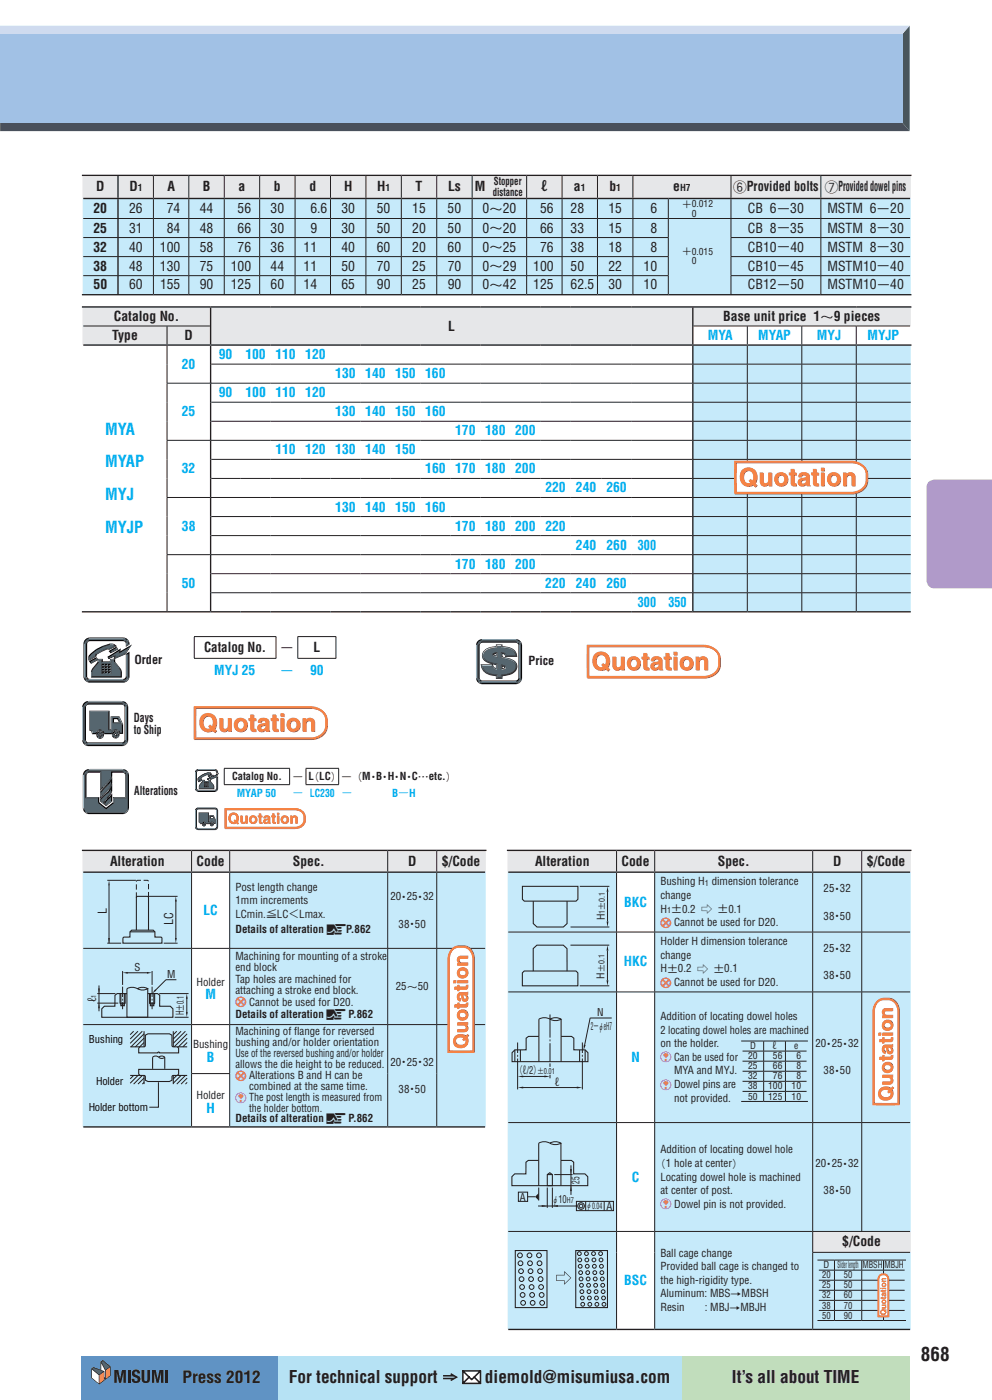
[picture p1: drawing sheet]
<svg xmlns="http://www.w3.org/2000/svg" width="182mm" height="257mm" viewBox="0 0 182 257" stroke-linecap="round" stroke-linejoin="round" font-family="sans-serif">
<defs><g id="words">
<g font-size="3.6" fill="#231f20">
<text x="59.9" y="172.1">¶</text>
<text x="59.9" y="187.7">¶</text>
<text x="59.9" y="206.9">¶</text>
</g>
<text font-size="3.5" fill="#231f20" x="169" y="250">868</text>
<g font-size="3.2" fill="#231f20">
<text x="53" y="254.1">For technical support</text>
<text x="89" y="254.1">diemold@misumiusa.com</text>
<text x="134.3" y="254.1">It’s all about TIME</text>
</g>
<g font-size="3" fill="#00aeef">
<text x="19.3" y="79.9">MYA</text>
<text x="19.3" y="85.9">MYAP</text>
<text x="19.3" y="91.9">MYJ</text>
<text x="19.3" y="97.9">MYJP</text>
</g>
<text font-size="3" fill="#231f20" x="33.5" y="254.1">Press 2012</text>
<g font-size="2.5" fill="#231f20">
<text x="17.6" y="35.2">D</text>
<text x="23.7" y="35.2">D</text>
<text x="30.7" y="35.2">A</text>
<text x="37.2" y="35.2">B</text>
<text x="43.8" y="35.2">a</text>
<text x="50.3" y="35.2">b</text>
<text x="56.8" y="35.2">d</text>
<text x="63.1" y="35.2">H</text>
<text x="69.2" y="35.2">H</text>
<text x="76.3" y="35.2">T</text>
<text x="82.2" y="35.2">Ls</text>
<text x="87.1" y="35.2">M</text>
<text x="99.3" y="35.2">ℓ</text>
<text x="105.3" y="35.2">a</text>
<text x="111.8" y="35.2">b</text>
<text x="123.6" y="35.2">e</text>
<text x="134.6" y="35.3">⑥Provided bolts</text>
<text x="151.4" y="35.3">⑦Provided dowel pins</text>
<text x="17.2" y="39.2">20</text>
<text x="23.7" y="39.2">26</text>
<text x="30.6" y="39.2">74</text>
<text x="36.7" y="39.2">44</text>
<text x="43.6" y="39.2">56</text>
<text x="49.7" y="39.2">30</text>
<text x="57" y="39.2">6.6</text>
<text x="62.7" y="39.2">30</text>
<text x="69.2" y="39.2">50</text>
<text x="75.7" y="39.2">15</text>
<text x="82.2" y="39.2">50</text>
<text x="88.5" y="39.2">0～20</text>
<text x="99.1" y="39.2">56</text>
<text x="104.7" y="39.2">28</text>
<text x="111.7" y="39.2">15</text>
<text x="119.4" y="39.2">6</text>
<text x="137.3" y="39.2">CB 6－30</text>
<text x="151.9" y="39.2">MSTM 6－20</text>
<text x="17.2" y="42.7">25</text>
<text x="17.2" y="46.2">32</text>
<text x="23.7" y="42.7">31</text>
<text x="23.7" y="46.2">40</text>
<text x="29.4" y="46.2">100</text>
<text x="30.6" y="42.7">84</text>
<text x="36.7" y="42.7">48</text>
<text x="36.7" y="46.2">58</text>
<text x="43.6" y="42.7">66</text>
<text x="43.6" y="46.2">76</text>
<text x="49.7" y="42.7">30</text>
<text x="49.7" y="46.2">36</text>
<text x="55.7" y="46.2">11</text>
<text x="57" y="42.7">9</text>
<text x="62.7" y="42.7">30</text>
<text x="62.7" y="46.2">40</text>
<text x="69.2" y="42.7">50</text>
<text x="69.2" y="46.2">60</text>
<text x="75.7" y="42.7">20</text>
<text x="75.7" y="46.2">20</text>
<text x="82.2" y="42.7">50</text>
<text x="82.2" y="46.2">60</text>
<text x="88.5" y="42.7">0～20</text>
<text x="88.5" y="46.2">0～25</text>
<text x="99.1" y="42.7">66</text>
<text x="99.1" y="46.2">76</text>
<text x="104.7" y="42.7">33</text>
<text x="104.7" y="46.2">38</text>
<text x="111.7" y="42.7">15</text>
<text x="111.7" y="46.2">18</text>
<text x="119.4" y="42.7">8</text>
<text x="119.4" y="46.2">8</text>
<text x="137.3" y="42.7">CB 8－35</text>
<text x="137.3" y="46.2">CB10－40</text>
<text x="151.9" y="42.7">MSTM 8－30</text>
<text x="151.9" y="46.2">MSTM 8－30</text>
<text x="17.2" y="49.7">38</text>
<text x="17.2" y="53.2">50</text>
<text x="23.7" y="49.7">48</text>
<text x="23.7" y="53.2">60</text>
<text x="29.4" y="49.7">130</text>
<text x="29.4" y="53.2">155</text>
<text x="36.7" y="49.7">75</text>
<text x="36.7" y="53.2">90</text>
<text x="42.4" y="49.7">100</text>
<text x="42.4" y="53.2">125</text>
<text x="49.7" y="49.7">44</text>
<text x="49.7" y="53.2">60</text>
<text x="55.7" y="49.7">11</text>
<text x="55.7" y="53.2">14</text>
<text x="62.7" y="49.7">50</text>
<text x="62.7" y="53.2">65</text>
<text x="69.2" y="49.7">70</text>
<text x="69.2" y="53.2">90</text>
<text x="75.7" y="49.7">25</text>
<text x="75.7" y="53.2">25</text>
<text x="82.2" y="49.7">70</text>
<text x="82.2" y="53.2">90</text>
<text x="88.5" y="49.7">0～29</text>
<text x="88.5" y="53.2">0～42</text>
<text x="97.9" y="49.7">100</text>
<text x="97.9" y="53.2">125</text>
<text x="104.7" y="49.7">50</text>
<text x="104.7" y="53.2">62.5</text>
<text x="111.7" y="49.7">22</text>
<text x="111.7" y="53.2">30</text>
<text x="118.1" y="49.7">10</text>
<text x="118.1" y="53.2">10</text>
<text x="137.3" y="49.7">CB10－45</text>
<text x="137.3" y="53.2">CB12－50</text>
<text x="151.9" y="49.7">MSTM10－40</text>
<text x="151.9" y="53.2">MSTM10－40</text>
<text x="20.9" y="59">Catalog No.</text>
<text x="132.7" y="59">Base unit price 1～9 pieces</text>
<text x="20.6" y="62.4">Type</text>
<text x="33.9" y="62.4">D</text>
<text x="82.3" y="60.7">L</text>
<text x="37.5" y="119.8">Catalog No.</text>
<text x="51.4" y="119.9">－</text>
<text x="57.5" y="119.8">L</text>
<text x="20.2" y="159">Alteration</text>
<text x="36.1" y="159">Code</text>
<text x="53.7" y="159">Spec.</text>
<text x="74.9" y="159">D</text>
<text x="81.1" y="159">$/Code</text>
<text x="98.2" y="159">Alteration</text>
<text x="114.1" y="159">Code</text>
<text x="131.7" y="159">Spec.</text>
<text x="152.9" y="159">D</text>
<text x="159.1" y="159">$/Code</text>
<text x="154.6" y="229">$/Code</text>
</g>
<g font-size="2.5" fill="#00aeef">
<text x="129.9" y="62.4">MYA</text>
<text x="139.2" y="62.4">MYAP</text>
<text x="149.9" y="62.4">MYJ</text>
<text x="159.2" y="62.4">MYJP</text>
<text x="33.4" y="67.8">20</text>
<text x="40.2" y="66">90</text>
<text x="45" y="66">100</text>
<text x="50.5" y="66">110 120</text>
<text x="61.5" y="69.5">130 140 150</text>
<text x="78" y="69.5">160</text>
<text x="33.4" y="76.5">25</text>
<text x="40.2" y="73">90</text>
<text x="45" y="73">100 110 120</text>
<text x="61.5" y="76.5">130 140 150</text>
<text x="78" y="76.5">160</text>
<text x="50.5" y="83.5">110 120 130 140</text>
<text x="72.5" y="83.5">150</text>
<text x="83.5" y="80">170 180 200</text>
<text x="33.4" y="87">32</text>
<text x="78" y="87">160 170 180 200</text>
<text x="61.5" y="94">130 140</text>
<text x="72.5" y="94">150 160</text>
<text x="100.1" y="90.5">220</text>
<text x="105.7" y="90.5">240</text>
<text x="111.3" y="90.5">260</text>
<text x="33.4" y="97.5">38</text>
<text x="83.5" y="97.5">170 180 200</text>
<text x="100.1" y="97.5">220</text>
<text x="105.7" y="101">240</text>
<text x="111.3" y="101">260</text>
<text x="117.1" y="101">300</text>
<text x="33.4" y="107.9">50</text>
<text x="83.5" y="104.5">170 180 200</text>
<text x="100.1" y="108">220</text>
<text x="105.7" y="108">240</text>
<text x="111.3" y="108">260</text>
<text x="117.1" y="111.4">300</text>
<text x="122.7" y="111.4">350</text>
<text x="39.3" y="124.1">MYJ 25</text>
<text x="51.4" y="124.2">－</text>
<text x="56.9" y="124.1">90</text>
<text x="114.6" y="166.6">BKC</text>
<text x="37.3" y="168.1">LC</text>
<text x="114.5" y="177.5">HKC</text>
<text x="37.7" y="183.5">M</text>
<text x="38" y="195">B</text>
<text x="115.9" y="195">N</text>
<text x="37.9" y="204.4">H</text>
<text x="116" y="217">C</text>
<text x="114.6" y="236">BSC</text>
</g>
<g font-size="2.3" fill="#231f20">
<text x="24.7" y="121.9">Order</text>
<text x="97" y="122.2">Price</text>
<text x="24.6" y="132.6">Days</text>
<text x="24.6" y="134.9">to Ship</text>
<text x="24.7" y="146.1">Alterations</text>
</g>
<g font-size="2.2" fill="#231f20">
<text x="19.6" y="167.9" transform="rotate(-90 19.6 167.9)">L</text>
<text x="31.8" y="170" transform="rotate(-90 31.8 170)">LC</text>
</g>
<g font-size="2" fill="#231f20">
<text x="90.4" y="36">distance</text>
<text x="90.7" y="34">Stopper</text>
<text x="42.6" y="143.3">Catalog No.</text>
<text x="53.7" y="143.4">－</text>
<text x="56.6" y="143.3">L</text>
<text x="56.6" y="143.4">（LC）－（M・B・H・N・C…etc.）</text>
<text x="43.2" y="163.6">Post length change</text>
<text x="43.2" y="166.1">1mm increments</text>
<text x="71.7" y="165.4">20・25・32</text>
<text x="121.2" y="165.2">change</text>
<text x="121.2" y="162.7">Bushing H dimension tolerance</text>
<text x="121.2" y="167.7">H ±0.2 ⇨ ±0.1</text>
<text x="151.2" y="163.9">25・32</text>
<text x="43.2" y="168.6">LCmin.≦LC＜Lmax.</text>
<text x="43.2" y="171.4">Details of alteration</text>
<text x="63.6" y="171.4">P.862</text>
<text x="73.2" y="170.4">38・50</text>
<text x="121.2" y="173.6">Holder H dimension tolerance</text>
<text x="151.2" y="168.9">38・50</text>
<text x="24.7" y="178.3">S</text>
<text x="30.7" y="179.7">M</text>
<text x="43.2" y="176.3">Machining for mounting of a stroke</text>
<text x="43.2" y="178.4">end block</text>
<text x="121.2" y="176.1">change</text>
<text x="121.2" y="178.6">H±0.2 ⇨ ±0.1</text>
<text x="151.2" y="179.9">38・50</text>
<text x="151.2" y="174.9">25・32</text>
<text x="17.6" y="184.1" transform="rotate(-90 17.6 184.1)">ℓ</text>
<text x="36" y="181.1">Holder</text>
<text x="43.2" y="180.5">Tap holes are machined for</text>
<text x="43.2" y="182.6">attaching a stroke end block.</text>
<text x="72.7" y="181.9">25～50</text>
<text x="33.8" y="186.5" transform="rotate(-90 33.8 186.5)">H</text>
<text x="43.2" y="187">Details of alteration</text>
<text x="43.2" y="190.2">Machining of flange for reversed</text>
<text x="64" y="187">P.862</text>
<text x="121.2" y="187.4">Addition of locating dowel holes</text>
<text x="121.2" y="189.9">2 locating dowel holes are machined</text>
<text x="35.4" y="192.6">Bushing</text>
<text x="43.2" y="192.2">bushing and/or holder orientation</text>
<text x="43.2" y="194.2">Use of the reversed bushing and/or holder</text>
<text x="43.2" y="196.2">allows the die height to be reduced.</text>
<text x="71.7" y="195.7">20・25・32</text>
<text x="121.2" y="192.4">on the holder.</text>
<text x="123.7" y="197.4">MYA and MYJ.</text>
<text x="149.7" y="192.4">20・25・32</text>
<text x="151.2" y="197.4">38・50</text>
<text x="36" y="201.9">Holder</text>
<text x="45.7" y="200.3">combined at the same time.</text>
<text x="73.2" y="200.7">38・50</text>
<text x="123.7" y="202.4">not provided.</text>
<text x="43.2" y="206.2">Details of alteration</text>
<text x="45.7" y="204.3">the holder bottom.</text>
<text x="64" y="206.2">P.862</text>
<text x="120.2" y="214.5">（1 hole at center）</text>
<text x="121.2" y="211.9">Addition of locating dowel hole</text>
<text x="149.7" y="214.4">20・25・32</text>
<text x="121.2" y="216.9">Locating dowel hole is machined</text>
<text x="121.2" y="219.4">at center of post.</text>
<text x="151.2" y="219.4">38・50</text>
<text x="121.2" y="230.8">Ball cage change</text>
<text x="121.2" y="233.3">Provided ball cage is changed to</text>
<text x="121.2" y="235.8">the high-rigidity type.</text>
<text x="121.2" y="238.3">Aluminum: MBS→MBSH</text>
<text x="121.2" y="240.8">Resin</text>
<text x="129.4" y="240.8">: MBJ→MBJH</text>
</g>
<g font-size="2" fill="#00aeef">
<text x="43.5" y="146.3">MYAP 50</text>
<text x="53.7" y="146.5">－ LC230 －</text>
<text x="72" y="146.4">B－H</text>
</g>
<g font-size="2" fill="#ed028c">
<text x="121.2" y="170.3">“ Cannot be used for D20.</text>
<text x="43.2" y="184.9">“ Cannot be used for D20.</text>
<text x="121.2" y="181.2">“ Cannot be used for D20.</text>
<text x="121.2" y="195">† Can be used for</text>
<text x="43.2" y="198.4">“ Alterations B and H can be</text>
<text x="43.2" y="202.4">† The post length is measured from</text>
<text x="121.2" y="200">† Dowel pins are</text>
<text x="121.2" y="222">† Dowel pin is not provided.</text>
</g>
<g font-size="2" fill="#050504">
<text x="16.3" y="191.6">Bushing</text>
<text x="17.7" y="199.3">Holder</text>
<text x="16.3" y="204">Holder bottom</text>
</g>
<g font-size="1.9" fill="#231f20">
<text x="111" y="169" transform="rotate(-90 111 169)">H</text>
<text x="111" y="179.8" transform="rotate(-90 111 179.8)">H</text>
<text x="108.4" y="189.3">2－φeH7</text>
<text x="109.6" y="186.7">N</text>
<text x="94.4" y="197.2">（ℓ/2）</text>
<text x="101.8" y="199.5">ℓ</text>
<text x="95.4" y="220.5">A</text>
<text x="101.4" y="220.9">φ10</text>
<text x="106.4" y="217.4" transform="rotate(-90 106.4 217.4)">25</text>
<text x="111.3" y="222.3">A</text>
</g>
<g font-size="1.7" fill="#231f20">
<text x="25.3" y="35.2">1</text>
<text x="70.7" y="35.2">1</text>
<text x="106.6" y="35.2">1</text>
<text x="113.1" y="35.2">1</text>
<text x="124.8" y="35.2">H7</text>
<text x="125.2" y="38.1">＋0.012</text>
<text x="127" y="39.8">0</text>
<text x="125.2" y="46.9">＋0.015</text>
<text x="127" y="48.6">0</text>
<text x="33.8" y="185.7" transform="rotate(-90 33.8 185.7)">±0.1</text>
<text x="137.3" y="194.6">20</text>
<text x="137.3" y="196.4">25</text>
<text x="137.7" y="192.7">D</text>
<text x="141.8" y="192.7">ℓ</text>
<text x="141.9" y="194.6">56</text>
<text x="141.9" y="196.4">66</text>
<text x="145.7" y="192.7">e</text>
<text x="146.2" y="194.6">6</text>
<text x="146.2" y="196.4">8</text>
<text x="137.3" y="198.3">32</text>
<text x="137.3" y="200.1">38</text>
<text x="137.3" y="202">50</text>
<text x="141" y="200.1">100</text>
<text x="141" y="202">125</text>
<text x="141.9" y="198.3">76</text>
<text x="145.3" y="200.1">10</text>
<text x="145.3" y="202">10</text>
<text x="146.2" y="198.3">8</text>
<text x="151.2" y="233">D</text>
<text x="153.7" y="233">Slider length MBSH MBJH</text>
<text x="150.9" y="234.8">20</text>
<text x="150.9" y="236.7">25</text>
<text x="150.9" y="238.5">32</text>
<text x="154.9" y="234.8">50</text>
<text x="154.9" y="236.7">50</text>
<text x="154.9" y="238.5">60</text>
<text x="150.9" y="240.4">38</text>
<text x="150.9" y="242.2">50</text>
<text x="154.9" y="240.4">70</text>
<text x="154.9" y="242.2">90</text>
</g>
<text font-size="1.6" fill="#231f20" x="107.6" y="221.9">φ0.04</text>
<g font-size="1.5" fill="#231f20">
<text x="111" y="167.9" transform="rotate(-90 111 167.9)">1±0.1</text>
<text x="122.4" y="167.7">1</text>
<text x="129.4" y="162.7">1</text>
<text x="111" y="178.6" transform="rotate(-90 111 178.6)">±0.1</text>
<text x="98.7" y="197.2">±0.01</text>
<text x="104" y="220.9">H7</text>
</g>
<text font-size="1.2" fill="#231f20" x="17.6" y="183.3" transform="rotate(-90 17.6 183.3)">1</text>
</g></defs>
<path d="M-.1 22.5l.1 1.6z" fill="#49505b"/>
<path d="M-.1 4.7l.1 1.6z" fill="#cfdbef"/>
<path d="M0 6.3v16.2" fill="none" stroke="#a1c1e5" stroke-width=".18"/>
<path d="M170.4 88.5l.4-.2 .7-.2h10.6v20h-10.6a1.47 1.47 0 0 1-1.5-1.5v-17l.1-.6z" fill="#b09ac9"/>
<path d="M167 4.7v19.4l-1.4-1.6v-16.2z" fill="#4d535f"/>
<path d="M0 22.5h165.6l1.4 1.6h-167z" fill="#49505b"/>
<path d="M0 4.7h167l-1.4 1.6h-165.6z" fill="#cfdbef"/>
<path d="M0 6.3h165.6v16.2h-165.6z" fill="#a1c1e5"/>
<path d="M125 249.1h42v8h-42z" fill="#c1ddbc"/>
<path d="M15 249.1h36v8h-36z" fill="#6093c4"/>
<path d="M51 249.1h74v8h-74z" fill="#b6e2f4"/>
<path d="M16.8 251.4l.4-.3 1.3 .5v-1.5l.4-.3 1.4 1.2v1.7l-1 .8-.1-.3v.4l-1 .7-1.4-1.2z" fill="#231f20"/>
<path d="M16.9 251.6l1.2 1v1.5l-1.2-1z" fill="#fff"/>
<path d="M16.9 251.5l.3-.2 1.8 .6-.8 .6z" fill="#1e569d"/>
<path d="M18.2 252.6l.8-.6v1.5l-.8 .6z" fill="#f6be39"/>
<path d="M18.6 250.2l.3-.2 1.3 1.1-.8 .5z" fill="#1e569d"/>
<path d="M18.6 250.4l.7 1.3v1.4l-.1-.2v-1l-.6-.2z" fill="#fff"/>
<path d="M19.4 251.8l.8-.6v1.5l-.8 .6z" fill="#f6be39"/>
<g fill="#231f20">
<path d="M23.4 252.4h.5v1.6h-.5z"/>
<path d="M23.4 251.6h.5v.5h-.5z"/>
<path d="M30.3 252.4h.5v1.6h-.5z"/>
<path d="M30.3 251.6h.5v.5h-.5z"/>
<path d="M21 251.6h.7l.3 1.7 .4-1.7h.7v2.4h-.4v-1.9l-.5 1.9h-.3l-.5-1.9v1.9h-.4z"/>
<path d="M24.4 251.8a.75 .75 0 0 1 .8-.2 .75 .75 0 0 1 .5 .7h-.5a.29 .29 0 0 0-.2-.3 .29 .29 0 0 0-.4 .2 .29 .29 0 0 0 .3 .3 .8 .8 0 0 1 .8 1.1 .8 .8 0 0 1-1.2 .4l-.2-.3-.1-.4h.5a.33 .33 0 0 0 .2 .4 .33 .33 0 0 0 .4-.3 .33 .33 0 0 0-.4-.3 .77 .77 0 0 1-.6-.5 .77 .77 0 0 1 .1-.8z"/>
<path d="M26 251.6h.5v1.7a.3 .3 0 0 0 .3 .4 .3 .3 0 0 0 .2-.4v-1.7h.5v1.7a.76 .76 0 0 1-.7 .8 .76 .76 0 0 1-.8-.8z"/>
<path d="M27.9 251.6h.7l.3 1.7 .4-1.7h.7v2.4h-.5v-1.9l-.4 1.9h-.4l-.4-1.9v1.9h-.4z"/>
</g>
<path d="M85 251.8h3.2v2.3h-3.2z" fill="#fff"/>
<path d="M81.3 252.7h2M81.3 253.2h2M82.7 252.4l1.1 .6-1.1 .6M85 251.8h3.2v2.3h-3.2zM85 251.8l1.6 1.6 1.6-1.6M86.1 253l-1.1 1.1M87 253l1.2 1.1" fill="none" stroke="#231f20" stroke-width=".28"/>
<path d="M15.2 32.2h6.5v4.3h-6.5zM21.7 32.2h6.5v4.3h-6.5zM28.2 32.2h6.5v4.3h-6.5zM34.7 32.2h6.5v4.3h-6.5zM41.2 32.2h6.5v4.3h-6.5zM47.7 32.2h6.5v4.3h-6.5zM54.2 32.2h6.5v4.3h-6.5zM60.7 32.2h6.5v4.3h-6.5zM67.2 32.2h6.5v4.3h-6.5zM73.7 32.2h6.5v4.3h-6.5zM80.2 32.2h6.5v4.3h-6.5zM86.7 32.2h3v4.3h-3zM89.7 32.2h7v4.3h-7zM96.7 32.2h6.5v4.3h-6.5zM103.2 32.2h6.5v4.3h-6.5zM109.7 32.2h6.5v4.3h-6.5zM116.2 32.2h18v4.3h-18zM134.2 32.2h16.5v4.3h-16.5zM150.7 32.2h16.5v4.3h-16.5z" fill="#e6e7e9"/>
<path d="M15.2 36.5h6.5v3.6h-6.5zM21.7 36.5h6.5v3.6h-6.5zM28.2 36.5h6.5v3.6h-6.5zM34.7 36.5h6.5v3.6h-6.5zM41.2 36.5h6.5v3.6h-6.5zM47.7 36.5h6.5v3.6h-6.5zM54.2 36.5h6.5v3.6h-6.5zM60.7 36.5h6.5v3.6h-6.5zM67.2 36.5h6.5v3.6h-6.5zM73.7 36.5h6.5v3.6h-6.5zM80.2 36.5h6.5v3.6h-6.5zM86.7 36.5h10v3.6h-10zM96.7 36.5h6.5v3.6h-6.5zM103.2 36.5h6.5v3.6h-6.5zM109.7 36.5h6.5v3.6h-6.5zM116.2 36.5h6.5v3.6h-6.5zM122.7 36.5h11.5v3.6h-11.5zM134.2 36.5h16.5v3.6h-16.5zM150.7 36.5h16.5v3.6h-16.5zM15.2 40.1h6.5v3.5h-6.5zM21.7 40.1h6.5v3.5h-6.5zM28.2 40.1h6.5v3.5h-6.5zM34.7 40.1h6.5v3.5h-6.5zM41.2 40.1h6.5v3.5h-6.5zM47.7 40.1h6.5v3.5h-6.5zM54.2 40.1h6.5v3.5h-6.5zM60.7 40.1h6.5v3.5h-6.5zM67.2 40.1h6.5v3.5h-6.5zM73.7 40.1h6.5v3.5h-6.5zM80.2 40.1h6.5v3.5h-6.5zM86.7 40.1h10v3.5h-10zM96.7 40.1h6.5v3.5h-6.5zM103.2 40.1h6.5v3.5h-6.5zM109.7 40.1h6.5v3.5h-6.5zM116.2 40.1h6.5v3.5h-6.5zM122.7 40.1h11.5v14h-11.5zM134.2 40.1h16.5v3.5h-16.5zM150.7 40.1h16.5v3.5h-16.5zM15.2 43.6h6.5v3.5h-6.5zM21.7 43.6h6.5v3.5h-6.5zM28.2 43.6h6.5v3.5h-6.5zM34.7 43.6h6.5v3.5h-6.5zM41.2 43.6h6.5v3.5h-6.5zM47.7 43.6h6.5v3.5h-6.5zM54.2 43.6h6.5v3.5h-6.5zM60.7 43.6h6.5v3.5h-6.5zM67.2 43.6h6.5v3.5h-6.5zM73.7 43.6h6.5v3.5h-6.5zM80.2 43.6h6.5v3.5h-6.5zM86.7 43.6h10v3.5h-10zM96.7 43.6h6.5v3.5h-6.5zM103.2 43.6h6.5v3.5h-6.5zM109.7 43.6h6.5v3.5h-6.5zM116.2 43.6h6.5v3.5h-6.5zM134.2 43.6h16.5v3.5h-16.5zM150.7 43.6h16.5v3.5h-16.5zM15.2 47.1h6.5v3.5h-6.5zM21.7 47.1h6.5v3.5h-6.5zM28.2 47.1h6.5v3.5h-6.5zM34.7 47.1h6.5v3.5h-6.5zM41.2 47.1h6.5v3.5h-6.5zM47.7 47.1h6.5v3.5h-6.5zM54.2 47.1h6.5v3.5h-6.5zM60.7 47.1h6.5v3.5h-6.5zM67.2 47.1h6.5v3.5h-6.5zM73.7 47.1h6.5v3.5h-6.5zM80.2 47.1h6.5v3.5h-6.5zM86.7 47.1h10v3.5h-10zM96.7 47.1h6.5v3.5h-6.5zM103.2 47.1h6.5v3.5h-6.5zM109.7 47.1h6.5v3.5h-6.5zM116.2 47.1h6.5v3.5h-6.5zM134.2 47.1h16.5v3.5h-16.5zM150.7 47.1h16.5v3.5h-16.5zM15.2 50.6h6.5v3.5h-6.5zM21.7 50.6h6.5v3.5h-6.5zM28.2 50.6h6.5v3.5h-6.5zM34.7 50.6h6.5v3.5h-6.5zM41.2 50.6h6.5v3.5h-6.5zM47.7 50.6h6.5v3.5h-6.5zM54.2 50.6h6.5v3.5h-6.5zM60.7 50.6h6.5v3.5h-6.5zM67.2 50.6h6.5v3.5h-6.5zM73.7 50.6h6.5v3.5h-6.5zM80.2 50.6h6.5v3.5h-6.5zM86.7 50.6h10v3.5h-10zM96.7 50.6h6.5v3.5h-6.5zM103.2 50.6h6.5v3.5h-6.5zM109.7 50.6h6.5v3.5h-6.5zM116.2 50.6h6.5v3.5h-6.5zM134.2 50.6h16.5v3.5h-16.5zM150.7 50.6h16.5v3.5h-16.5z" fill="#c6eafa"/>
<path d="M15 32.2h152.3M15.3 36.5h151.7M21.7 32.3v4M21.7 36.6v3.5M15 54.1h152.3M21.7 40.2v3.4M21.7 43.7v3.4M21.7 47.2v3.4M21.7 50.7v3.3" fill="none" stroke="#231f20" stroke-width=".25"/>
<g fill="none" stroke="#231f20" stroke-width=".18">
<path d="M28.2 32.3v4M28.2 36.6v3.5M34.7 32.3v4M34.7 36.6v3.5M41.2 32.3v4M41.2 36.6v3.5M47.7 32.3v4M47.7 36.6v3.5M54.2 32.3v4M54.2 36.6v3.5M60.7 32.3v4M60.7 36.6v3.5"/>
<path d="M67.2 32.3v4M67.2 36.6v3.5M73.7 32.3v4M73.7 36.6v3.5M80.2 32.3v4M80.2 36.6v3.5M86.7 32.3v4M86.7 36.6v3.5M96.7 32.3v4M96.7 36.6v3.5M103.2 32.3v4M103.2 36.6v3.5"/>
<path d="M109.7 32.3v4M109.7 36.6v3.5M116.2 32.3v4M116.2 36.6v3.5M122.7 36.6v3.5M134.2 32.3v4M134.2 36.6v3.5M150.7 32.3v4M150.7 36.6v3.5M15.3 43.6h107.4M15.3 50.6h107.4M15.3 40.1h151.7"/>
<path d="M28.2 40.2v3.4M28.2 43.7v3.4M28.2 47.2v3.4M28.2 50.7v3.3M34.7 40.2v3.4M34.7 43.7v3.4M34.7 47.2v3.4M34.7 50.7v3.3M41.2 40.2v3.4M41.2 43.7v3.4M41.2 47.2v3.4M41.2 50.7v3.3"/>
<path d="M47.7 40.2v3.4M47.7 43.7v3.4M47.7 47.2v3.4M47.7 50.7v3.3M54.2 40.2v3.4M54.2 43.7v3.4M54.2 47.2v3.4M54.2 50.7v3.3M60.7 40.2v3.4M60.7 43.7v3.4M60.7 47.2v3.4M60.7 50.7v3.3"/>
<path d="M67.2 40.2v3.4M67.2 43.7v3.4M67.2 47.2v3.4M67.2 50.7v3.3M73.7 40.2v3.4M73.7 43.7v3.4M73.7 47.2v3.4M73.7 50.7v3.3M80.2 40.2v3.4M80.2 43.7v3.4M80.2 47.2v3.4M80.2 50.7v3.3"/>
<path d="M86.7 40.2v3.4M86.7 43.7v3.4M86.7 47.2v3.4M86.7 50.7v3.3M96.7 40.2v3.4M96.7 43.7v3.4M96.7 47.2v3.4M96.7 50.7v3.3M103.2 40.2v3.4M103.2 43.7v3.4M103.2 47.2v3.4M103.2 50.7v3.3"/>
<path d="M109.7 40.2v3.4M109.7 43.7v3.4M109.7 47.2v3.4M109.7 50.7v3.3M116.2 40.2v3.4M116.2 43.7v3.4M116.2 47.2v3.4M116.2 50.7v3.3M122.7 40.2v3.4M122.7 43.7v3.4M122.7 47.2v3.4M122.7 50.7v3.3"/>
<path d="M122.7 47.1h-107.4M134.1 43.6h32.9M134.1 47.1h32.9M134.1 50.6h32.9M134.2 40.2v3.4M134.2 43.7v3.4M134.2 47.2v3.4M134.2 50.7v3.3M150.7 40.2v3.4M150.7 43.7v3.4M150.7 47.2v3.4M150.7 50.7v3.3"/>
</g>
<path d="M15.2 56.4h23.5v3.5h-23.5zM38.7 56.4h88.5v7h-88.5zM127.2 56.4h40v3.5h-40zM15.2 59.9h15.5v3.5h-15.5zM30.7 59.9h8v3.5h-8z" fill="#e6e7e9"/>
<path d="M127.2 63.4h10v3.5h-10zM137.2 63.4h10v3.5h-10zM147.2 63.4h10v3.5h-10zM157.2 63.4h10v3.5h-10zM127.2 66.9h10v3.5h-10zM137.2 66.9h10v3.5h-10zM147.2 66.9h10v3.5h-10zM157.2 66.9h10v3.5h-10zM127.2 70.4h10v3.5h-10zM137.2 70.4h10v3.5h-10zM147.2 70.4h10v3.5h-10zM157.2 70.4h10v3.5h-10zM127.2 73.9h10v3.5h-10zM137.2 73.9h10v3.5h-10zM147.2 73.9h10v3.5h-10zM157.2 73.9h10v3.5h-10zM127.2 77.4h10v3.5h-10zM137.2 77.4h10v3.5h-10zM147.2 77.4h10v3.5h-10zM157.2 77.4h10v3.5h-10zM127.2 80.9h10v3.5h-10zM137.2 80.9h10v3.5h-10zM147.2 80.9h10v3.5h-10zM157.2 80.9h10v3.5h-10zM127.2 84.4h10v3.5h-10zM137.2 84.4h10v3.5h-10zM147.2 84.4h10v3.5h-10zM157.2 84.4h10v3.5h-10zM127.2 87.9h10v3.5h-10zM137.2 87.9h10v3.5h-10zM147.2 87.9h10v3.5h-10zM157.2 87.9h10v3.5h-10zM127.2 91.4h10v3.5h-10zM137.2 91.4h10v3.5h-10zM147.2 91.4h10v3.5h-10zM157.2 91.4h10v3.5h-10zM127.2 94.9h10v3.5h-10zM137.2 94.9h10v3.5h-10zM147.2 94.9h10v3.5h-10zM157.2 94.9h10v3.5h-10zM127.2 98.4h10v3.5h-10zM137.2 98.4h10v3.5h-10zM147.2 98.4h10v3.5h-10zM157.2 98.4h10v3.5h-10zM127.2 101.9h10v3.5h-10zM137.2 101.9h10v3.5h-10zM147.2 101.9h10v3.5h-10zM157.2 101.9h10v3.5h-10zM127.2 105.4h10v3.5h-10zM137.2 105.4h10v3.5h-10zM147.2 105.4h10v3.5h-10zM157.2 105.4h10v3.5h-10zM127.2 108.9h10v3.5h-10zM137.2 108.9h10v3.5h-10zM147.2 108.9h10v3.5h-10zM157.2 108.9h10v3.5h-10z" fill="#c6eafa"/>
<g fill="none" stroke="#231f20" stroke-width=".18">
<path d="M15.3 59.9h23.2M30.7 59.9v3.4M127.3 59.9h39.7M137.2 59.9v3.4M147.2 59.9v3.4M157.2 59.9v3.4M30.6 70.4h136.6M30.7 70.4v10.4M30.7 63.5v6.8M38.8 66.9h128.4M38.8 73.9h128.4M38.8 77.4h128.4"/>
<path d="M137.2 63.5v3.3M137.2 66.9v3.4M137.2 70.4v3.4M137.2 73.9v3.4M137.2 77.4v3.4M147.2 63.5v3.3M147.2 66.9v3.4M147.2 70.4v3.4M147.2 73.9v3.4M147.2 77.4v3.4M157.2 63.5v3.3M157.2 66.9v3.4"/>
<path d="M157.2 70.4v3.4M157.2 73.9v3.4M157.2 77.4v3.4M30.6 80.9h136.6M30.6 91.4h136.6M30.7 80.9v10.4M30.7 91.4v10.4M38.8 84.4h128.4M38.8 87.9h128.4M137.2 80.9v3.4M137.2 84.4v3.4M137.2 87.9v3.4"/>
<path d="M137.2 91.4v3.4M137.2 94.9v3.4M137.2 98.4v3.4M147.2 80.9v3.4M147.2 84.4v3.4M147.2 87.9v3.4M147.2 91.4v3.4M147.2 94.9v3.4M147.2 98.4v3.4M157.2 80.9v3.4M157.2 84.4v3.4M157.2 87.9v3.4"/>
<path d="M157.2 91.4v3.4M157.2 94.9v3.4M157.2 98.4v3.4M167.2 94.9h-128.4M167.2 98.4h-128.4M30.7 101.9v10.4M35.6 116.9h15.1M35.7 117v3.9M50.7 117v3.9M54.6 116.9h7.1M54.7 117v3.9M61.7 117v3.9"/>
<path d="M137.2 101.9v3.4M137.2 105.4v3.4M137.2 108.9v3.4M147.2 101.9v3.4M147.2 105.4v3.4M147.2 108.9v3.4M157.2 101.9v3.4M157.2 105.4v3.4M157.2 108.9v3.4M167.2 101.9h-136.6M167.2 105.4h-128.4M167.2 108.9h-128.4"/>
<path d="M35.6 120.9h15.1M54.6 120.9h7.1"/>
</g>
<g fill="none" stroke="#231f20" stroke-width=".25">
<path d="M15 56.4h152.3M38.7 56.5v6.8M127.2 56.5v6.8M38.7 63.5v6.8M38.7 70.4v10.4M127.2 63.5v3.3M127.2 66.9v3.4M127.2 70.4v3.4M127.2 73.9v3.4M127.2 77.4v3.4M167.3 63.4h-152M38.7 80.9v10.4"/>
<path d="M38.7 91.4v10.4M127.2 80.9v3.4M127.2 84.4v3.4M127.2 87.9v3.4M127.2 91.4v3.4M127.2 94.9v3.4M127.2 98.4v3.4M15 112.4h152.2M38.7 101.9v10.4M127.2 101.9v3.4M127.2 105.4v3.4M127.2 108.9v3.4"/>
</g>
<path d="M19.8 120.8l2.1-1.2-.1 .5 1.7-1.1-.6 1-1.8 .8 .2-.5z" fill="#231f20"/>
<path d="M19.8 120.8l2.1-1.2-.1 .5 1.7-1.1-.6 1-1.8 .8 .2-.5z" fill="none" stroke="#231f20" stroke-width=".44"/>
<path d="M16.8 120.2a6.5 6.5 0 0 1 3.8-1.8l.4 .2-1 .5-.3-.1-1.2 .6a1.12 1.12 0 0 0-1 .9l-1.1 .6 .1-.5z" fill="#231f20"/>
<path d="M16.8 120.2a6.5 6.5 0 0 1 3.8-1.8l.4 .2-1 .5-.3-.1-1.2 .6a1.12 1.12 0 0 0-1 .9l-1.1 .6 .1-.5z" fill="none" stroke="#231f20" stroke-width=".44"/>
<path d="M20.3 119.7l1-.6 .1 .1-1 .6z" fill="#231f20"/>
<path d="M20.3 119.7l1-.6 .1 .1-1 .6z" fill="none" stroke="#231f20" stroke-width=".44"/>
<path d="M16.7 121.5l.9-.5 .2 .1-1 .6z" fill="#231f20"/>
<path d="M16.7 121.5l.9-.5 .2 .1-1 .6z" fill="none" stroke="#231f20" stroke-width=".44"/>
<path d="M19.8 123.3v.5h.6v-.5zM19.8 122.9v.4h.6v-.4zM19.8 122.4v.4h.6v-.4zM19.8 121.9v.5h.6v-.5zM18.6 122.9v.4h.6v-.4zM18.6 122.4v.4h.6v-.4zM18.6 121.9v.5h.6v-.5zM19.2 123.3v.5h.6v-.5zM19.2 122.9v.4h.6v-.4zM19.2 122.4v.4h.6v-.4zM19.2 121.9v.5h.6v-.5zM18.6 123.3v.5h.6v-.5zM18.1 121.3h.6v.4h1.7v-.4h.5v.4l1.2 1.5v1.1h-5.2l.1-1.1 1.1-1.5z" fill="#231f20"/>
<g fill="none" stroke="#231f20" stroke-width=".44">
<path d="M18.1 121.3h.6v.4h1.7v-.4h.5v.4l1.2 1.5v1.1h-5.2l.1-1.1 1.1-1.5zM18.6 122.9h.6v.4h-.6zM18.6 122.4h.6v.4h-.6zM18.6 121.9h.6v.5h-.6zM18.6 123.3h.6v.5h-.6zM19.2 123.3h.6v.5h-.6zM19.2 122.9h.6v.4h-.6zM19.2 122.4h.6v.4h-.6zM19.2 121.9h.6v.5h-.6zM19.8 123.3h.6v.5h-.6zM19.8 122.9h.6v.4h-.6zM19.8 122.4h.6v.4h-.6z"/>
<path d="M19.8 121.9h.6v.5h-.6z"/>
</g>
<path d="M15.8 117.6l.7-.3h6.1a.95 .95 0 0 1 1 1l-.3 .1a.74 .74 0 0 0-.7-.8h-6.1a.7 .7 0 0 0-.7 .7v5.9a.7 .7 0 0 0 .7 .7h6.1a.7 .7 0 0 0 .7-.7v-3.9l.3-.2v4.1a.95 .95 0 0 1-1 1h-6.1a.95 .95 0 0 1-1-1v-5.9z" fill="#231f20"/>
<path d="M15.8 117.6l.7-.3h6.1a.95 .95 0 0 1 1 1l-.3 .1a.74 .74 0 0 0-.7-.8h-6.1a.7 .7 0 0 0-.7 .7v5.9a.7 .7 0 0 0 .7 .7h6.1a.7 .7 0 0 0 .7-.7v-3.9l.3-.2v4.1a.95 .95 0 0 1-1 1h-6.1a.95 .95 0 0 1-1-1v-5.9z" fill="none" stroke="#231f20" stroke-width=".44"/>
<path d="M23.6 119l.4-.4-1 1.5-.1-.1z" fill="#809199"/>
<path d="M22 119.8l2-1.2-.4 .4-1.8 1.1z" fill="#020402"/>
<path d="M22.1 119.3l-.3 .8z" fill="#202527"/>
<path d="M21.1 120.8l1.8-.8 .1 .1-2 .9z" fill="#576871"/>
<path d="M19.8 120.7l2.3-1.4-.2 .3-2.1 1.2z" fill="#020100"/>
<path d="M21.3 120.3l-.3 .7z" fill="#394246"/>
<path d="M19.8 120.8l1.5-.5-.2 .2-1.2 .5z" fill="#4f6068"/>
<path d="M19.8 120.8l2.1-1.2-.1 .5 1.7-1.1-.6 1-1.8 .8 .2-.5z" fill="#53656e"/>
<path d="M16.3 120.5l.2 .1-.1 .2-.1-.1z" fill="#394347"/>
<path d="M16.3 120.7l.1 .1v.2l-.1 .1z" fill="#9dabb4"/>
<path d="M16.3 121.1h.1l-.1 .2z" fill="#7e8f98"/>
<path d="M20.9 118.4l.1 .1v.1l-.2-.1zM16.7 120.1l.1 .1-.3 .4-.2-.1z" fill="#000"/>
<path d="M20.6 118.3l.3 .1-.1 .1-.2-.1z" fill="#ced6db"/>
<path d="M21 118.6l-.1 .1z" fill="#fefefe"/>
<path d="M21 118.6h.1z" fill="#30383b"/>
<path d="M21 118.6h.2z" fill="#020402"/>
<path d="M21 118.6l.3 .1z" fill="#000"/>
<path d="M20.2 118.3h.4v.1h-.4z" fill="#a0aeb6"/>
<path d="M16.7 120.1l1-.8 .1 .1-1 .8z" fill="#000"/>
<path d="M18.9 118.7l1.3-.4v.1l-1.3 .5z" fill="#262b2e"/>
<path d="M16.4 121.1l1.1-.6 .1 .1-1.3 .7z" fill="#687982"/>
<path d="M20 119.1l1-.5 .3 .1-1.3 .6z" fill="#5a6b74"/>
<path d="M17.7 119.3l1.1-.6 .1 .1-1.1 .6z" fill="#070705"/>
<path d="M17.5 120.1l.2 .1-.1 .4-.1-.1z" fill="#0a0908"/>
<path d="M19.7 119l.3 .1v.2l-.3-.1z" fill="#7a8b94"/>
<g fill="#65767f">
<path d="M17.5 120.1l.2 .1z"/>
<path d="M17.6 120.1l1-.6v.2l-.9 .5z"/>
<path d="M18.6 119.5l.1 .1z"/>
</g>
<g fill="#53656e">
<path d="M18.6 119.5l1.1-.5v.2l-1 .4z"/>
<path d="M16.8 120.2a6.5 6.5 0 0 1 3.8-1.8l.4 .2-1 .5-.3-.1-1.2 .6a1.12 1.12 0 0 0-1 .9l-1.1 .6 .1-.5z"/>
</g>
<path d="M21.3 118.9l.3 .4-.2-.1z" fill="#bcc7cd"/>
<path d="M20.1 119.6l1.2-.7v.2l-1 .6z" fill="#030402"/>
<path d="M20.4 119.8l1-.6 .2 .1-1.3 .6z" fill="#63757e"/>
<path d="M20.1 119.6l.3 .2-.1 .1z" fill="#010201"/>
<path d="M20.3 119.7l1-.6 .1 .1-1 .6z" fill="#53656e"/>
<path d="M16.5 121.5h.2v.3z" fill="#000101"/>
<path d="M16.5 121.5l1.2-.7-.1 .2-.9 .5z" fill="#020302"/>
<path d="M16.8 121.7l1-.6 .2 .1-1.3 .6z" fill="#687982"/>
<path d="M17.7 120.8l.3 .4-.2-.1z" fill="#788a92"/>
<path d="M16.7 121.5l.9-.5 .2 .1-1 .6z" fill="#53656e"/>
<path d="M18.6 123.8h.2z" fill="#424e54"/>
<path d="M18.7 123.8l.1-.1z" fill="#8f9fa8"/>
<path d="M18.7 123.8l.2-.1z" fill="#eef1f3"/>
<path d="M18.8 123.8l.1-.1z" fill="#bfc9d0"/>
<path d="M18.9 123.7l.1 .1z" fill="#9ba9b2"/>
<path d="M19 123.7l.1 .1z" fill="#8f9ea7"/>
<path d="M19 123.6l.2 .2z" fill="#8c9ba4"/>
<path d="M18.6 123.3l.2 .5h-.2z" fill="#000"/>
<path d="M19.1 123.5l.1-.2v.5z" fill="#a2b0b8"/>
<path d="M18.6 123.3h.6l-.1 .2z" fill="#000"/>
<path d="M20 123.6l.4 .2h-.6z" fill="#95a4ad"/>
<path d="M20.3 123.5l.1-.2v.5z" fill="#a0aeb6"/>
<path d="M19.8 123.3l.2 .2-.2 .3zM19.8 123.3h.6l-.1 .2z" fill="#000"/>
<path d="M19.4 123.6l.4 .2h-.6z" fill="#93a2ac"/>
<path d="M19.2 123.3l.2 .2-.2 .3z" fill="#000"/>
<path d="M19.7 123.5l.1-.2v.5z" fill="#a0afb7"/>
<path d="M19.2 123.3h.6l-.1 .2z" fill="#000"/>
<path d="M18.8 123.2l.4 .1h-.6z" fill="#92a1aa"/>
<path d="M18.6 122.9l.2 .1-.2 .3z" fill="#000"/>
<path d="M19.1 123l.1-.1v.4z" fill="#a0aeb6"/>
<path d="M18.6 122.9h.6l-.1 .1z" fill="#000"/>
<path d="M20 123.2l.4 .1h-.6z" fill="#95a4ad"/>
<path d="M20.3 123l.1-.1v.4z" fill="#9dacb5"/>
<path d="M19.8 122.9l.2 .1-.2 .3zM19.8 122.9h.6l-.1 .1z" fill="#000"/>
<path d="M19.4 123.2l.4 .1h-.6z" fill="#93a2ac"/>
<path d="M19.2 122.9l.2 .1-.2 .3z" fill="#000"/>
<path d="M19.7 123l.1-.1v.4z" fill="#9fadb6"/>
<path d="M19.2 122.9h.6l-.1 .1z" fill="#000"/>
<path d="M16.8 123.4h.1v.9l-.1 .1z" fill="#a8b5bd"/>
<path d="M22.1 123.4h.2v1l-.2-.1z" fill="#000"/>
<path d="M16.8 123.3l.1 .1z" fill="#586972"/>
<path d="M22.1 123.4h.2z" fill="#1e2325"/>
<path d="M22.1 123.4h.1z" fill="#000"/>
<path d="M22 123.4h.1z" fill="#c7d0d6"/>
<path d="M22 123.4h.1z" fill="#fafafb"/>
<path d="M16.9 123.4h.2z" fill="#eceff1"/>
<path d="M16.9 123.3l.1 .1z" fill="#99a8b1"/>
<path d="M16.8 123.3h.1z" fill="#424e54"/>
<path d="M22.1 123.4l.2-.1z" fill="#030503"/>
<path d="M22.1 123.3h.1z" fill="#181b1c"/>
<path d="M22 123.3h.1z" fill="#97a6af"/>
<path d="M22 123.3h.1z" fill="#c8d1d6"/>
<path d="M16.8 123.2l.1 .1z" fill="#30373b"/>
<path d="M22.1 123.3h.1z" fill="#000"/>
<path d="M22.1 123.3h.1z" fill="#414c52"/>
<path d="M22 123.3h.1z" fill="#6d7f88"/>
<path d="M22 123.3l.1-.1z" fill="#9ba9b2"/>
<path d="M17 123.2l.1 .1z" fill="#ced6db"/>
<path d="M17 123.2l.1 .1z" fill="#e1e5e9"/>
<path d="M16.9 123.1l.1 .1z" fill="#1d2121"/>
<path d="M16.9 123.1l.1 .1z" fill="#202527"/>
<path d="M22.1 123.2h.1z" fill="#020302"/>
<path d="M22.1 123.2h.1z" fill="#6f818a"/>
<path d="M22 123.2h.1z" fill="#47535a"/>
<path d="M22 123.2h.1z" fill="#768790"/>
<path d="M17 123.1l.1 .1z" fill="#f9fafa"/>
<path d="M16.9 123l.1 .1z" fill="#151616"/>
<path d="M22.1 123.2l.1-.1z" fill="#1f2425"/>
<path d="M22.1 123.1h.1z" fill="#a9b6bd"/>
<path d="M22 123.2l.1-.1z" fill="#212627"/>
<path d="M21.9 123.2l.2-.1z" fill="#51626b"/>
<path d="M17 123.1l.1 .1z" fill="#dbe0e4"/>
<path d="M16.9 123l.1 .1z" fill="#0b0a09"/>
<path d="M22 123.1l.2-.1z" fill="#434e54"/>
<path d="M22 123.1h.1z" fill="#eceff1"/>
<path d="M21.9 123.1h.1z" fill="#030503"/>
<path d="M21.9 123.1l.1-.1z" fill="#343b3f"/>
<path d="M16.8 124.3h5.5" fill="none" stroke="#000" stroke-width=".18"/>
<path d="M17.1 123l.1 .1z" fill="#c7d0d5"/>
<path d="M17 122.9l.1 .1z" fill="#030402"/>
<path d="M22 123h.1z" fill="#6c7d86"/>
<path d="M22 123h.1z" fill="#c4ced4"/>
<path d="M21.9 123h.1z" fill="#000"/>
<path d="M21.9 123h.1z" fill="#151617"/>
<path d="M17.1 122.9l.1 .1z" fill="#b5c1c7"/>
<path d="M17 122.8l.1 .1z" fill="#020100"/>
<path d="M22 123l.1-.1z" fill="#96a5ae"/>
<path d="M22 122.9h.1z" fill="#8898a1"/>
<path d="M21.9 123l.1-.1z" fill="#020402"/>
<path d="M21.8 123l.1-.1z" fill="#020100"/>
<path d="M17.1 122.9l.1 .1z" fill="#a9b6bd"/>
<path d="M17.1 122.8v.1z" fill="#000"/>
<path d="M21.9 122.9l.1-.1z" fill="#cbd3d9"/>
<path d="M21.9 122.9h.1z" fill="#556770"/>
<path d="M21.8 122.9h.1z" fill="#1f2425"/>
<path d="M21.8 122.9h.1z" fill="#000"/>
<path d="M17.2 122.8l.1 .1z" fill="#7b8c95"/>
<path d="M17.2 122.8v.1z" fill="#a1afb7"/>
<path d="M17.1 122.7l.1 .1z" fill="#000"/>
<path d="M21.9 122.8h.1z" fill="#f8f9fa"/>
<path d="M21.9 122.8h.1z" fill="#2b3133"/>
<path d="M21.8 122.9l.1-.1z" fill="#434e54"/>
<path d="M21.7 122.9l.2-.1z" fill="#030503"/>
<path d="M20.9 121.7l.1-.1 .9 1.1-.1 .1z" fill="#74868f"/>
<path d="M17.3 122.7v.2z" fill="#bac5cb"/>
<path d="M17.4 122.6l-.1 .2v-.1z" fill="#7c8d95"/>
<path d="M17.4 122.5v.2z" fill="#151616"/>
<path d="M17.5 122.4v.2z" fill="#161818"/>
<path d="M17.9 121.9l-.1 .1zM17.9 121.8v.1zM18 121.7h.1l-.1 .2zM18 121.6l.1 .1zM18.1 121.6v.1z" fill="#000"/>
<path d="M20.9 121.7l.1-.1z" fill="#fbfbfc"/>
<path d="M18 121.1l.1 .2v.4l-.1-.1z" fill="#9caab3"/>
<path d="M21.1 121.1v.5l-.2 .1v-.4z" fill="#000"/>
<path d="M18 121.1h.8l-.1 .2h-.6z" fill="#93a2ac"/>
<path d="M20.3 121.1h.8l-.2 .2h-.5z" fill="#9ba9b2"/>
<path d="M18.8 121.1v.5l-.1 .1v-.4z" fill="#000"/>
<path d="M20.3 121.1l.1 .2v.4l-.1-.1z" fill="#98a7b0"/>
<path d="M18.7 121.7l.1-.1h1.5l.1 .1z" fill="#95a3ad"/>
<path d="M18.8 122.7l.4 .1h-.6z" fill="#93a2ab"/>
<path d="M18.6 122.4l.2 .1-.2 .3z" fill="#000"/>
<path d="M19.1 122.5l.1-.1v.4z" fill="#9eacb5"/>
<path d="M18.6 122.4h.6l-.1 .1z" fill="#000"/>
<path d="M20 122.7l.4 .1h-.6z" fill="#96a5ae"/>
<path d="M20.3 122.5l.1-.1v.4z" fill="#9caab3"/>
<path d="M19.8 122.4l.2 .1-.2 .3zM19.8 122.4h.6l-.1 .1z" fill="#000"/>
<path d="M19.4 122.7l.4 .1h-.6z" fill="#95a3ad"/>
<path d="M19.2 122.4l.2 .1-.2 .3z" fill="#000"/>
<path d="M19.7 122.5l.1-.1v.4z" fill="#9dabb4"/>
<path d="M18.6 121.9l.2 .2-.2 .3zM19.2 122.4h.6l-.1 .1z" fill="#000"/>
<path d="M18.8 122.2l.4 .2h-.6z" fill="#93a2ac"/>
<path d="M19.1 122.1l.1-.2v.5z" fill="#9dabb4"/>
<path d="M18.6 121.9h.6l-.1 .2z" fill="#000"/>
<path d="M19.8 122.4l.2-.2 .4 .2z" fill="#97a6af"/>
<path d="M20.3 122.1l.1-.2v.5z" fill="#9aa8b1"/>
<path d="M19.8 121.9l.2 .2-.2 .3zM19.8 121.9h.6l-.1 .2z" fill="#000"/>
<path d="M19.2 122.4l.2-.2 .4 .2z" fill="#95a4ad"/>
<path d="M19.2 121.9l.2 .2-.2 .3z" fill="#000"/>
<path d="M19.7 122.1l.1-.2v.5z" fill="#9caab3"/>
<path d="M19.2 121.9h.6l-.1 .2z" fill="#000"/>
<path d="M19.8 123.3v.5h.6v-.5zM19.8 122.9v.4h.6v-.4zM19.8 122.4v.4h.6v-.4zM19.8 121.9v.5h.6v-.5zM18.6 122.9v.4h.6v-.4zM18.6 122.4v.4h.6v-.4zM18.6 121.9v.5h.6v-.5zM19.2 123.3v.5h.6v-.5zM19.2 122.9v.4h.6v-.4zM19.2 122.4v.4h.6v-.4zM19.2 121.9v.5h.6v-.5zM18.6 123.3v.5h.6v-.5zM18.1 121.3h.6v.4h1.7v-.4h.5v.4l1.2 1.5v1.1h-5.2l.1-1.1 1.1-1.5z" fill="#53656e"/>
<path d="M15.4 124.2l.1 .1z" fill="#cad2d8"/>
<path d="M15.4 124.3l.2 .1z" fill="#e4e8eb"/>
<path d="M15.4 124.4l.2 .1z" fill="#98a7b0"/>
<path d="M15.5 124.5l.1 .1z" fill="#596b74"/>
<path d="M15.5 124.6l.1 .1z" fill="#202527"/>
<path d="M15.5 124.7l.2 .1z" fill="#000"/>
<path d="M15.6 124.8h.2z" fill="#070604"/>
<path d="M15.7 124.9h.1z" fill="#3a4549"/>
<path d="M15.7 125h.2z" fill="#788992"/>
<path d="M15.9 125v.1z" fill="#bfc9d0"/>
<path d="M16 125v.2z" fill="#e5e9ec"/>
<path d="M16 125.1l.1 .1z" fill="#9aa8b1"/>
<path d="M16.1 125.1l.1 .2z" fill="#61727c"/>
<path d="M16.2 125.1l.1 .2z" fill="#323a3d"/>
<path d="M16.3 125.2l.1 .1z" fill="#0b0a0a"/>
<path d="M16.4 125.2l.1 .1z" fill="#000"/>
<path d="M23.6 124.2l.1 .1z" fill="#030403"/>
<path d="M23.6 124.3l.1 .1z" fill="#262a2c"/>
<path d="M23.5 124.4l.1 .1z" fill="#4a5960"/>
<path d="M23.5 124.5l.1 .1z" fill="#6f818a"/>
<path d="M23.5 124.6l.1 .1z" fill="#91a0a9"/>
<path d="M23.4 124.7l.1 .1z" fill="#b0bcc3"/>
<path d="M23.4 124.8v.1z" fill="#c6cfd4"/>
<path d="M23.3 124.8l.1 .2z" fill="#d0d7dc"/>
<path d="M23.2 125h.2z" fill="#cdd5da"/>
<path d="M23.1 125l.2 .1z" fill="#c2cbd1"/>
<path d="M23.1 125.1h.1z" fill="#aab7be"/>
<path d="M23 125.1l.1 .1z" fill="#8c9ba4"/>
<path d="M22.9 125.1l.1 .1z" fill="#6a7c85"/>
<path d="M22.8 125.2l.1 .1z" fill="#465359"/>
<path d="M22.7 125.2l.1 .1z" fill="#222728"/>
<path d="M22.6 125.2l.1 .1z" fill="#020302"/>
<path d="M15.4 118.2l.1 .1z" fill="#7d8d96"/>
<path d="M15.4 118.1l.1 .1z" fill="#52646d"/>
<path d="M15.5 118l.1 .1z" fill="#323a3d"/>
<path d="M15.5 117.9l.1 .1z" fill="#181b1c"/>
<path d="M15.5 117.8l.1 .1z" fill="#050503"/>
<path d="M15.6 117.7v.1z" fill="#000101"/>
<path d="M15.7 117.6v.1zM15.7 117.5l.1 .2zM15.7 117.5h.2zM15.8 117.4l.2 .1z" fill="#000"/>
<path d="M15.9 117.4h.1z" fill="#000101"/>
<path d="M16 117.3l.1 .1z" fill="#060603"/>
<path d="M16.1 117.3l.1 .1z" fill="#181b1c"/>
<path d="M16.2 117.2l.1 .1z" fill="#323a3d"/>
<path d="M16.3 117.2l.1 .1z" fill="#51636c"/>
<path d="M16.4 117.2l.1 .1z" fill="#7c8d95"/>
<path d="M23.5 118.2l.2 .1z" fill="#000"/>
<path d="M23.5 118.1l.2 .1z" fill="#090807"/>
<path d="M23.5 118l.2 .1z" fill="#303639"/>
<path d="M23.5 117.9l.1 .1z" fill="#5d6e78"/>
<path d="M23.4 117.8l.2 .1z" fill="#96a5ae"/>
<path d="M23.4 117.7l.2 .1z" fill="#e1e6ea"/>
<path d="M23.3 117.7h.2z" fill="#c3ccd2"/>
<path d="M23.4 117.5l-.1 .2z" fill="#788a92"/>
<path d="M23.3 117.4v.2z" fill="#3b4448"/>
<path d="M23.2 117.4v.1z" fill="#060604"/>
<path d="M23.1 117.3v.2z" fill="#000"/>
<path d="M23 117.3l.1 .1z" fill="#222728"/>
<path d="M22.9 117.2l.1 .2z" fill="#5a6b74"/>
<path d="M22.8 117.2l.1 .2z" fill="#99a8b1"/>
<path d="M22.7 117.2l.1 .1z" fill="#e4e8eb"/>
<path d="M22.6 117.2l.1 .1z" fill="#cad2d8"/>
<path d="M23.6 118.3l.1 .1z" fill="#000"/>
<path d="M15.8 124.2l.1 .1z" fill="#020302"/>
<path d="M15.8 124.3l.1 .1z" fill="#262a2c"/>
<path d="M15.8 124.4h.1z" fill="#51626b"/>
<path d="M15.8 124.4l.2 .1z" fill="#8898a1"/>
<path d="M15.8 124.5h.2z" fill="#cdd5da"/>
<path d="M15.9 124.6h.1z" fill="#d7dde2"/>
<path d="M15.9 124.6h.1z" fill="#8a9aa4"/>
<path d="M15.9 124.7l.2-.1z" fill="#4b5960"/>
<path d="M16.1 124.6l-.1 .2z" fill="#151616"/>
<path d="M16.1 124.7v.1z" fill="#000"/>
<path d="M16.2 124.7l-.1 .2z" fill="#121212"/>
<path d="M16.2 124.7v.2z" fill="#465259"/>
<path d="M16.3 124.8v.1z" fill="#81929b"/>
<path d="M16.3 124.8v.1z" fill="#c8d1d6"/>
<path d="M16.4 124.8v.1z" fill="#e6eaed"/>
<path d="M16.4 124.8l.1 .1z" fill="#a4b1ba"/>
<path d="M15.8 118.2l.1 .1z" fill="#000"/>
<path d="M15.8 118.1l.1 .1z" fill="#0b0a0a"/>
<path d="M15.8 118.1h.1z" fill="#2c3336"/>
<path d="M15.8 118l.1 .1z" fill="#4d5d65"/>
<path d="M15.9 117.9l.1 .1z" fill="#6d7e87"/>
<path d="M15.9 117.9l.1 .1z" fill="#86969f"/>
<path d="M15.9 117.8l.1 .1z" fill="#98a7b0"/>
<path d="M16 117.8v.1z" fill="#a2b0b8"/>
<path d="M16 117.8h.1z" fill="#a1afb7"/>
<path d="M16 117.7l.2 .1z" fill="#95a4ad"/>
<path d="M16.1 117.7l.1 .1z" fill="#82929b"/>
<path d="M16.1 117.6l.2 .1z" fill="#687982"/>
<path d="M16.2 117.6l.1 .1z" fill="#49575d"/>
<path d="M16.3 117.6l.1 .1z" fill="#292f31"/>
<path d="M16.3 117.6l.1 .1z" fill="#090908"/>
<path d="M16.4 117.6l.1 .1z" fill="#000"/>
<path d="M23.2 124.2l.1 .1z" fill="#83939c"/>
<path d="M23.2 124.3l.1 .1z" fill="#596a73"/>
<path d="M23.2 124.4h.1z" fill="#374044"/>
<path d="M23.2 124.4l.1 .1z" fill="#1b1f21"/>
<path d="M23.1 124.5l.1 .1z" fill="#0a0908"/>
<path d="M23.1 124.5l.1 .1z" fill="#020100"/>
<path d="M22.9 124.7l.2 .1zM23 124.7h.1zM23.1 124.6v.1zM23.1 124.6l.1 .1z" fill="#000"/>
<path d="M22.9 124.7l.1 .1z" fill="#020100"/>
<path d="M22.8 124.8l.1 .1z" fill="#0b0909"/>
<path d="M22.8 124.8l.1 .1z" fill="#1d2121"/>
<path d="M22.7 124.8l.1 .1z" fill="#384044"/>
<path d="M22.7 124.8l.1 .1z" fill="#596b74"/>
<path d="M22.6 124.8l.1 .1z" fill="#83949c"/>
<path d="M23.2 118.2l.1 .1z" fill="#a4b1ba"/>
<path d="M23.2 118.1l.1 .1z" fill="#e6eaed"/>
<path d="M23.2 118.1h.1z" fill="#c7d0d5"/>
<path d="M23.1 118l.2 .1z" fill="#809199"/>
<path d="M23.1 118h.2z" fill="#455056"/>
<path d="M23.1 117.9h.1z" fill="#101111"/>
<path d="M23.1 117.9h.1z" fill="#000"/>
<path d="M23.1 117.8v.1z" fill="#161717"/>
<path d="M23.1 117.7l-.1 .2z" fill="#4b5960"/>
<path d="M23 117.7v.1z" fill="#8999a2"/>
<path d="M22.9 117.6v.2z" fill="#d5dbe0"/>
<path d="M22.9 117.6v.2z" fill="#d1d8dd"/>
<path d="M22.8 117.6v.1z" fill="#8c9ba4"/>
<path d="M22.8 117.6v.1z" fill="#546670"/>
<path d="M22.7 117.6v.1z" fill="#282d2f"/>
<path d="M22.6 117.6l.1 .1z" fill="#020302"/>
<path d="M23.3 118.4l.3-.1 .1 .1-.5 .3z" fill="#74858e"/>
<path d="M23.2 118.3h.1l-.1 .4z" fill="#8999a2"/>
<path d="M23.6 119.9v4.3" fill="none" stroke="#000" stroke-width=".18"/>
<path d="M15.5 118.3v5.9" fill="none" stroke="#abb8bf" stroke-width=".18"/>
<path d="M23.2 120.2l.5-.3-.1 .2-.3 .2z" fill="#010201"/>
<path d="M15.8 118.3v5.9M16.5 117.6h6.1M16.5 125.2h6.1" fill="none" stroke="#000" stroke-width=".18"/>
<path d="M16.5 117.3h6.1" fill="none" stroke="#95a3ad" stroke-width=".18"/>
<path d="M23.2 120.2v4" fill="none" stroke="#9caab3" stroke-width=".18"/>
<path d="M16.5 124.9h6.1" fill="none" stroke="#8999a2" stroke-width=".18"/>
<path d="M15.8 117.6l.7-.3h6.1a.95 .95 0 0 1 1 1l-.3 .1a.74 .74 0 0 0-.7-.8h-6.1a.7 .7 0 0 0-.7 .7v5.9a.7 .7 0 0 0 .7 .7h6.1a.7 .7 0 0 0 .7-.7v-3.9l.3-.2v4.1a.95 .95 0 0 1-1 1h-6.1a.95 .95 0 0 1-1-1v-5.9z" fill="#53656e"/>
<path d="M20.7 131.9v1h1.4l-.4-1zM16.6 130.8h3.3v3.4h.6v-2.4h1.3l.6 1.3v1.5h-.3l-.3-.5-.6-.1-.6 .3-.2 .4h-1.2l-.3-.4a.82 .82 0 0 0-1.1 0l-.3 .4h-.4l-.1-.5-.4-.1z" fill="#231f20"/>
<path d="M16.6 130.8h3.3v3.4h.6v-2.4h1.3l.6 1.3v1.5h-.3l-.3-.5-.6-.1-.6 .3-.2 .4h-1.2l-.3-.4a.82 .82 0 0 0-1.1 0l-.3 .4h-.4l-.1-.5-.4-.1zM20.7 131.9h1l.4 1h-1.4z" fill="none" stroke="#231f20" stroke-width=".44"/>
<path d="M18 135a.35 .35 0 0 0 .7 0 .35 .35 0 0 0-.7 0zM17.9 135a.5 .5 0 0 1 1 0 .5 .5 0 0 1-1 0z" fill="#231f20"/>
<g fill="none" stroke="#231f20" stroke-width=".44">
<circle cx="18.4" cy="135" r=".35"/>
<circle cx="18.4" cy="135" r=".48"/>
</g>
<path d="M20.9 135a.35 .35 0 0 0 .7 0 .35 .35 0 0 0-.7 0zM20.7 135a.5 .5 0 0 1 1 0 .5 .5 0 0 1-1 0z" fill="#231f20"/>
<g fill="none" stroke="#231f20" stroke-width=".44">
<circle cx="21.2" cy="135" r=".35"/>
<circle cx="21.2" cy="135" r=".48"/>
</g>
<path d="M15.7 129.4l-.2 .5v6a.7 .7 0 0 0 .7 .7h6.2a.7 .7 0 0 0 .7-.7v-6a.7 .7 0 0 0-.7-.7h-6.2zM15.6 129.3l.6-.3h6.2a.95 .95 0 0 1 .9 .9v6a.95 .95 0 0 1-.9 .9h-6.2a.95 .95 0 0 1-.9-.9v-6z" fill="#231f20"/>
<path d="M15.6 129.3l.6-.3h6.2a.95 .95 0 0 1 .9 .9v6a.95 .95 0 0 1-.9 .9h-6.2a.95 .95 0 0 1-.9-.9v-6zM15.7 129.4l.5-.2h6.2a.7 .7 0 0 1 .7 .7v6a.7 .7 0 0 1-.7 .7h-6.2a.7 .7 0 0 1-.7-.7v-6z" fill="none" stroke="#231f20" stroke-width=".44"/>
<path d="M21.7 131.9l.4 1-.2-.2-.3-.7z" fill="#455157"/>
<path d="M20.8 132.7h1.1l.2 .2h-1.4z" fill="#9dabb4"/>
<path d="M20.7 131.9l.1 .1v.7l-.1 .2zM20.7 131.9h1l-.1 .1h-.8zM22.1 134.6l.4 .1h-.5zM22.4 133.1h.1v1.6l-.1-.1z" fill="#000"/>
<path d="M22 134.5h.1l-.1 .2z" fill="#99a8b1"/>
<path d="M22 134.5h.1z" fill="#adb9c1"/>
<path d="M22 134.5h.1z" fill="#0b0909"/>
<path d="M21.9 134.4l.1-.1 .1 .2-.1 .1z" fill="#000"/>
<path d="M16.5 134.2l.1-.1h.3v.2z" fill="#4f6068"/>
<path d="M21.9 131.7l.6 1.4h-.1l-.6-1.3z" fill="#adb9c0"/>
<path d="M21.8 134.2l.2 .1-.1 .1-.2-.1z" fill="#343b3f"/>
<path d="M16.8 134.2h.2l.1 .5-.1 .1z" fill="#ccd4d9"/>
<path d="M16.5 130.6v3.6" fill="none" stroke="#a1afb7" stroke-width=".18"/>
<path d="M21.8 134.1l-.1 .2z" fill="#fcfcfd"/>
<path d="M17.1 134.7h.4l.2 .1h-.7z" fill="#000"/>
<path d="M16.9 134.2h.1z" fill="#9dacb5"/>
<path d="M21.5 134l.3 .1-.1 .2-.2-.1z" fill="#8f9fa8"/>
<path d="M16.5 130.7h3.5" fill="none" stroke="#93a2ab" stroke-width=".18"/>
<path d="M17.6 134.5h.1v.3z" fill="#1a1e1f"/>
<path d="M21.2 134h.3v.2l-.3-.1z" fill="#2c3336"/>
<path d="M17.6 134.4l.1 .1z" fill="#eceff1"/>
<path d="M17.6 134.4l.1 .1z" fill="#667780"/>
<path d="M20.4 131.7h1.5l-.1 .1h-1.3z" fill="#9fadb6"/>
<path d="M17.6 134.4l.2-.1 .1 .1-.2 .1z" fill="#86969f"/>
<g fill="#323a3e">
<path d="M21 134h.2v.1l-.2 .1z"/>
<path d="M20.5 134.5h.1l-.1 .3z"/>
</g>
<path d="M20.9 134.1l.1 .1z" fill="#47545b"/>
<path d="M20.8 134.1l.1 .1z" fill="#48555b"/>
<path d="M20.5 134.5l.1 .1z" fill="#47545a"/>
<path d="M20.8 134.1l.1 .1z" fill="#62747d"/>
<path d="M20.6 134.3h.1l-.1 .3-.1-.1z" fill="#6a7c85"/>
<path d="M17.8 134.3l.1-.2 .1 .2-.1 .1z" fill="#7a8b94"/>
<path d="M20.6 134.3l.2-.2 .1 .1-.2 .2z" fill="#86969f"/>
<path d="M19.2 134.7h1.2l.1 .1h-1.4z" fill="#000"/>
<path d="M19 134.6l.2 .1-.1 .1z" fill="#7c8d95"/>
<path d="M17.9 134.1l.3-.1v.2l-.2 .1z" fill="#667881"/>
<path d="M19 134.6l.2-.1z" fill="#394347"/>
<path d="M18.9 134.3l.3 .2-.2 .1-.2-.2z" fill="#030403"/>
<path d="M18.2 134h.3v.2h-.3z" fill="#000"/>
<path d="M20 134h.4l.1 .2h-.6z" fill="#98a7b0"/>
<path d="M18.5 134v.2z" fill="#000100"/>
<path d="M18.5 134l.2 .1v.1h-.3z" fill="#414c51"/>
<path d="M18.7 134.1l.2 .2-.1 .1-.2-.2z" fill="#91a0a9"/>
<path d="M20.5 131.7v2.5" fill="none" stroke="#9aa8b1" stroke-width=".18"/>
<path d="M20 130.6v3.6" fill="none" stroke="#000" stroke-width=".18"/>
<path d="M20.7 131.9v1h1.4l-.4-1zM16.6 130.8h3.3v3.4h.6v-2.4h1.3l.6 1.3v1.5h-.3l-.3-.5-.6-.1-.6 .3-.2 .4h-1.2l-.3-.4a.82 .82 0 0 0-1.1 0l-.3 .4h-.4l-.1-.5-.4-.1z" fill="#53656e"/>
<path d="M18.3 135.2l.1 .2z" fill="#cdd5da"/>
<path d="M18.3 135.2v.2z" fill="#95a3ad"/>
<path d="M18.2 135.2v.1z" fill="#1e2325"/>
<path d="M18.1 135.3l.1-.1z" fill="#070705"/>
<path d="M18.1 135.2h.1z" fill="#768891"/>
<path d="M18 135.1h.2z" fill="#e9ecef"/>
<path d="M18 135.1h.2z" fill="#63757e"/>
<path d="M18 135l.2 .1z" fill="#0b0a09"/>
<path d="M18.4 135.2v.2z" fill="#64767f"/>
<path d="M18.4 135.2l.1 .1z" fill="#232729"/>
<path d="M18.5 135.2l.1 .1z" fill="#010101"/>
<path d="M18.5 135.2l.1 .1zM18.6 135.1v.2z" fill="#000"/>
<path d="M18.6 135.1l.1 .1z" fill="#030503"/>
<path d="M18.6 135.1h.1z" fill="#2c3234"/>
<path d="M18.6 135l.1 .1z" fill="#6f818a"/>
<path d="M18 134.9l.2 .1z" fill="#050503"/>
<path d="M18 134.9l.2 .1z" fill="#4d5d65"/>
<path d="M18.1 134.8l.1 .1z" fill="#8f9fa8"/>
<path d="M18.1 134.8l.1 .1z" fill="#b9c4ca"/>
<path d="M18.1 134.8h.1z" fill="#b7c2c8"/>
<path d="M18.2 134.7l.1 .1z" fill="#8c9ba4"/>
<path d="M18.2 134.7l.1 .1z" fill="#4c5b64"/>
<path d="M18.3 134.7l.1 .1z" fill="#0b0a0a"/>
<path d="M18.6 135h.1z" fill="#e2e7ea"/>
<path d="M18.6 134.9h.1z" fill="#83939c"/>
<path d="M18.6 134.9h.1z" fill="#111212"/>
<path d="M18.5 134.9l.2-.1z" fill="#161717"/>
<path d="M18.6 134.7l-.1 .2z" fill="#8a9aa4"/>
<path d="M18.5 134.7v.1z" fill="#ced6db"/>
<path d="M18.4 134.7l.1 .1z" fill="#53646e"/>
<path d="M18.4 134.7v.1z" fill="#020302"/>
<path d="M18.3 135.5l.1 .1z" fill="#000"/>
<path d="M18.3 135.5v.1z" fill="#0d0d0d"/>
<path d="M18.2 135.5v.1z" fill="#363e42"/>
<path d="M18.2 135.5v.1z" fill="#667780"/>
<path d="M18.1 135.4v.2z" fill="#c3ccd2"/>
<path d="M17.9 135.4h.2l-.1 .1z" fill="#90a0a9"/>
<path d="M17.9 135.3l.1 .1z" fill="#17191a"/>
<path d="M17.8 135.2l.2 .1z" fill="#101111"/>
<path d="M17.8 135.2h.1z" fill="#63757e"/>
<path d="M17.8 135.1l.1 .1z" fill="#a3b1b9"/>
<path d="M17.8 135.1h.1z" fill="#eff2f4"/>
<path d="M17.8 135l.1 .1z" fill="#c2cbd1"/>
<path d="M18.4 135.5v.1z" fill="#010101"/>
<path d="M18.4 135.5l.1 .1z" fill="#1e2325"/>
<path d="M18.5 135.5v.1z" fill="#434f55"/>
<path d="M18.5 135.5l.1 .1z" fill="#667881"/>
<path d="M18.6 135.5h.1l-.1 .1z" fill="#99a8b1"/>
<path d="M18.6 135.4h.2l-.1 .1z" fill="#bfc9cf"/>
<path d="M18.8 135.3h.1l-.1 .1z" fill="#b8c3ca"/>
<path d="M18.8 135.2h.1v.1z" fill="#8999a2"/>
<path d="M18.8 135.2h.1z" fill="#5a6b74"/>
<path d="M18.8 135.1l.2 .1z" fill="#374044"/>
<path d="M18.9 135.1h.1z" fill="#151616"/>
<path d="M18.9 135l.1 .1z" fill="#000"/>
<path d="M17.8 135h.1z" fill="#8797a0"/>
<path d="M17.8 134.9l.1 .1z" fill="#5c6e77"/>
<path d="M17.8 134.8l.1 .1z" fill="#394347"/>
<path d="M17.8 134.8l.1 .1z" fill="#1e2223"/>
<path d="M17.9 134.7v.1h-.1z" fill="#030402"/>
<path d="M17.9 134.6l.1 .1h-.1zM17.9 134.6l.1-.1 .1 .1z" fill="#000"/>
<path d="M18 134.5l.1-.1 .1 .2z" fill="#010201"/>
<path d="M18.1 134.4l.1 .1z" fill="#191a1b"/>
<path d="M18.2 134.4l.1 .1z" fill="#30383b"/>
<path d="M18.2 134.4l.1 .1z" fill="#51626b"/>
<path d="M18.3 134.4l.1 .1z" fill="#7a8b94"/>
<path d="M18.9 135h.1z" fill="#000"/>
<path d="M18.8 134.9l.2 .1z" fill="#191b1c"/>
<path d="M18.8 134.9h.2z" fill="#444f55"/>
<path d="M18.8 134.8h.2z" fill="#778891"/>
<path d="M18.8 134.7l.1 .1z" fill="#dbe0e4"/>
<path d="M18.8 134.6l.1 .1h-.1z" fill="#7c8d95"/>
<path d="M18.7 134.5v.2z" fill="#090908"/>
<path d="M18.6 134.4v.2z" fill="#1d2224"/>
<path d="M18.5 134.4l.1 .2z" fill="#74858e"/>
<path d="M18.5 134.4v.1z" fill="#b8c3ca"/>
<path d="M18.4 134.4l.1 .1z" fill="#f6f7f8"/>
<path d="M18.4 134.4v.1z" fill="#b0bcc3"/>
<path d="M18 135a.35 .35 0 0 0 .7 0 .35 .35 0 0 0-.7 0zM17.9 135a.5 .5 0 0 1 1 0 .5 .5 0 0 1-1 0z" fill="#53656e"/>
<path d="M21.2 135.2l.1 .1z" fill="#6b7c85"/>
<path d="M21.3 135.2l.1 .1z" fill="#282d2f"/>
<path d="M21.3 135.2h.1z" fill="#020302"/>
<path d="M21.4 135.1l.1 .1z" fill="#000"/>
<path d="M21.4 135.1l.1 .1z" fill="#020402"/>
<path d="M21.4 135l.2 .1z" fill="#292f31"/>
<path d="M21.4 135h.2z" fill="#6c7d86"/>
<path d="M21.2 135.2v.1z" fill="#dae0e4"/>
<path d="M21.1 135.2l.1 .1z" fill="#8999a2"/>
<path d="M21.1 135.1v.2z" fill="#161818"/>
<path d="M21.1 135.1l-.1 .1z" fill="#101111"/>
<path d="M20.9 135.2l.2-.1z" fill="#84949d"/>
<path d="M20.9 135.1h.1z" fill="#d5dbe0"/>
<path d="M20.9 135l.1 .1z" fill="#576871"/>
<path d="M20.9 135h.1z" fill="#020302"/>
<path d="M21.4 134.9l.2 .1z" fill="#dce1e5"/>
<path d="M21.4 134.9h.2z" fill="#8898a1"/>
<path d="M21.4 134.8h.2z" fill="#161718"/>
<path d="M21.4 134.8h.1z" fill="#111212"/>
<path d="M21.4 134.7v.1z" fill="#85959e"/>
<path d="M21.4 134.6v.2z" fill="#d5dbe0"/>
<path d="M21.3 134.6v.2z" fill="#556770"/>
<path d="M21.2 134.6l.1 .1z" fill="#020302"/>
<path d="M20.9 134.9l.1 .1z" fill="#0e0e0e"/>
<path d="M20.9 134.8l.1 .1z" fill="#596a73"/>
<path d="M20.9 134.8l.1 .1z" fill="#9aa8b1"/>
<path d="M21 134.7v.1z" fill="#c3ccd2"/>
<path d="M21 134.7l.1 .1z" fill="#bec8ce"/>
<path d="M21 134.7l.1 .1z" fill="#909fa8"/>
<path d="M21.1 134.6l.1 .1z" fill="#4e5e66"/>
<path d="M21.2 134.6v.1z" fill="#0b0b0a"/>
<path d="M21.2 135.4l.1 .2z" fill="#010101"/>
<path d="M21.3 135.4l.1 .2z" fill="#1f2426"/>
<path d="M21.3 135.4l.1 .1z" fill="#455157"/>
<path d="M21.4 135.4l.1 .1z" fill="#6a7b84"/>
<path d="M21.4 135.4l.2 .1h-.1z" fill="#9dacb5"/>
<path d="M21.5 135.4h.2l-.1 .1z" fill="#c7d0d5"/>
<path d="M21.6 135.2l.1 .1v.1z" fill="#c2cbd1"/>
<path d="M21.7 135.1l.1 .1-.1 .1z" fill="#93a2ab"/>
<path d="M21.7 135.1l.1 .1z" fill="#64767f"/>
<path d="M21.7 135.1h.1z" fill="#414c51"/>
<path d="M21.7 135l.1 .1z" fill="#1d2121"/>
<path d="M21.7 135h.1z" fill="#000100"/>
<path d="M21.2 135.4v.2z" fill="#000"/>
<path d="M21.1 135.4l.1 .2z" fill="#0f0f0f"/>
<path d="M21.1 135.4v.2z" fill="#384145"/>
<path d="M21 135.4l.1 .1z" fill="#697a83"/>
<path d="M21 135.4v.1z" fill="#c7d0d6"/>
<path d="M20.8 135.4h.2l-.1 .1z" fill="#8b9ba4"/>
<path d="M20.7 135.3h.2z" fill="#131414"/>
<path d="M20.7 135.2h.1z" fill="#161717"/>
<path d="M20.6 135.1h.2z" fill="#687a83"/>
<path d="M20.6 135.1h.2z" fill="#aab7be"/>
<path d="M20.6 135l.2 .1z" fill="#f7f8f9"/>
<path d="M20.6 135h.2z" fill="#bcc6cd"/>
<path d="M21.7 134.9l.1 .1z" fill="#000"/>
<path d="M21.7 134.9h.1z" fill="#0f0f0f"/>
<path d="M21.7 134.8h.1z" fill="#394246"/>
<path d="M21.7 134.8h.1z" fill="#6a7b84"/>
<path d="M21.6 134.7h.2z" fill="#c9d1d7"/>
<path d="M21.7 134.5v.1l-.1 .1z" fill="#8a9aa3"/>
<path d="M21.6 134.5v.1z" fill="#121313"/>
<path d="M21.5 134.4v.2z" fill="#161718"/>
<path d="M21.4 134.4v.1z" fill="#6a7b84"/>
<path d="M21.4 134.4v.1z" fill="#abb8bf"/>
<path d="M21.3 134.3v.2z" fill="#f8f9fa"/>
<path d="M21.2 134.3l.1 .2z" fill="#bbc6cc"/>
<path d="M20.6 134.9l.1 .1z" fill="#83949c"/>
<path d="M20.6 134.8l.2 .1z" fill="#596a73"/>
<path d="M20.6 134.8l.2 .1z" fill="#373f43"/>
<path d="M20.7 134.7l.1 .1z" fill="#1a1e20"/>
<path d="M20.7 134.6l.1 .2-.1-.1z" fill="#020302"/>
<path d="M20.8 134.5v.2l-.1-.1zM20.8 134.5h.1l.1 .1z" fill="#000"/>
<path d="M20.9 134.5l.1-.1v.1z" fill="#020402"/>
<path d="M21 134.4l.1 .1z" fill="#1b1f20"/>
<path d="M21.1 134.4v.1z" fill="#373f43"/>
<path d="M21.1 134.4l.1 .1z" fill="#596a73"/>
<path d="M21.2 134.3v.2z" fill="#83939c"/>
<path d="M20.9 135a.35 .35 0 0 0 .7 0 .35 .35 0 0 0-.7 0zM20.7 135a.5 .5 0 0 1 1 0 .5 .5 0 0 1-1 0z" fill="#53656e"/>
<path d="M15.5 135.9l.2 .1z" fill="#020302"/>
<path d="M15.5 136h.2z" fill="#262a2c"/>
<path d="M15.6 136l.1 .1z" fill="#51626b"/>
<path d="M15.6 136.1h.1z" fill="#8898a1"/>
<path d="M15.6 136.2h.1z" fill="#cdd5da"/>
<path d="M15.6 136.2h.2z" fill="#d7dde2"/>
<path d="M15.7 136.3h.1z" fill="#8a9aa4"/>
<path d="M15.7 136.3h.1z" fill="#4b5960"/>
<path d="M15.8 136.3v.1z" fill="#151616"/>
<path d="M15.9 136.3l-.1 .2z" fill="#000"/>
<path d="M15.9 136.4v.1z" fill="#121212"/>
<path d="M16 136.4v.1z" fill="#465259"/>
<path d="M16 136.4v.2z" fill="#81929b"/>
<path d="M16.1 136.4v.2z" fill="#c8d1d6"/>
<path d="M16.1 136.5l.1 .1z" fill="#e6eaed"/>
<path d="M16.2 136.5v.1z" fill="#a4b1ba"/>
<path d="M15.5 129.9h.2z" fill="#000"/>
<path d="M15.6 129.8l.1 .1z" fill="#0b0a0a"/>
<path d="M15.6 129.7l.1 .1z" fill="#2c3336"/>
<path d="M15.6 129.7l.1 .1z" fill="#4d5d65"/>
<path d="M15.6 129.6l.1 .1z" fill="#6d7e87"/>
<path d="M15.7 129.5v.2z" fill="#86969f"/>
<path d="M15.7 129.5l.1 .1z" fill="#98a7b0"/>
<path d="M15.7 129.4l.1 .2z" fill="#a2b0b8"/>
<path d="M15.7 129.4l.2 .1z" fill="#a1afb7"/>
<path d="M15.8 129.4l.1 .1z" fill="#95a4ad"/>
<path d="M15.8 129.3l.2 .1z" fill="#82929b"/>
<path d="M15.9 129.3l.1 .1z" fill="#687982"/>
<path d="M16 129.3l.1 .1z" fill="#49575d"/>
<path d="M16 129.3l.1 .1z" fill="#292f31"/>
<path d="M16.1 129.2l.1 .2z" fill="#090908"/>
<path d="M16.2 129.2v.2z" fill="#000"/>
<path d="M22.9 135.9l.2 .1z" fill="#83939c"/>
<path d="M22.9 136h.2z" fill="#596a73"/>
<path d="M22.9 136l.1 .1z" fill="#374044"/>
<path d="M22.9 136.1l.1 .1z" fill="#1b1f21"/>
<path d="M22.9 136.1l.1 .1z" fill="#0a0908"/>
<path d="M22.9 136.2l.1 .1z" fill="#020100"/>
<path d="M22.7 136.4h.1zM22.7 136.3l.2 .1zM22.8 136.3l.1 .1zM22.8 136.2l.1 .1z" fill="#000"/>
<path d="M22.7 136.4l.1 .1z" fill="#020100"/>
<path d="M22.6 136.4l.1 .1z" fill="#0b0909"/>
<path d="M22.5 136.4l.1 .1z" fill="#1d2121"/>
<path d="M22.5 136.5l.1 .1z" fill="#384044"/>
<path d="M22.4 136.5l.1 .1z" fill="#596b74"/>
<path d="M22.4 136.5v.1z" fill="#83949c"/>
<path d="M22.9 129.9h.2z" fill="#a4b1ba"/>
<path d="M22.9 129.8l.2 .1z" fill="#e6eaed"/>
<path d="M22.9 129.8h.2z" fill="#c7d0d5"/>
<path d="M22.9 129.7h.1z" fill="#809199"/>
<path d="M22.9 129.6l.1 .1z" fill="#455056"/>
<path d="M22.8 129.6h.2z" fill="#101111"/>
<path d="M22.8 129.6l.2-.1z" fill="#000"/>
<path d="M22.9 129.4l-.1 .2z" fill="#161717"/>
<path d="M22.8 129.4v.1z" fill="#4b5960"/>
<path d="M22.8 129.3l-.1 .2z" fill="#8999a2"/>
<path d="M22.7 129.3v.2z" fill="#d5dbe0"/>
<path d="M22.6 129.3l.1 .1z" fill="#d1d8dd"/>
<path d="M22.6 129.3v.1z" fill="#8c9ba4"/>
<path d="M22.5 129.2v.2z" fill="#546670"/>
<path d="M22.4 129.2l.1 .2z" fill="#282d2f"/>
<path d="M22.4 129.2v.2z" fill="#020302"/>
<path d="M15.6 129.9v6M16.2 129.3h6.2" fill="none" stroke="#000" stroke-width=".18"/>
<path d="M23 129.9v6" fill="none" stroke="#9caab3" stroke-width=".18"/>
<path d="M16.2 136.5h6.2" fill="none" stroke="#8999a2" stroke-width=".18"/>
<path d="M23.3 135.9l.1 .1z" fill="#030403"/>
<path d="M23.3 136l.1 .1z" fill="#262a2c"/>
<path d="M23.3 136.1l.1 .1z" fill="#4a585f"/>
<path d="M23.3 136.2l.1 .1z" fill="#6f818a"/>
<path d="M23.2 136.3l.1 .1z" fill="#91a0a9"/>
<path d="M23.2 136.3l.1 .2z" fill="#b0bcc3"/>
<path d="M23.2 136.4v.2z" fill="#c6cfd4"/>
<path d="M23.1 136.5v.2z" fill="#d0d7dc"/>
<path d="M23 136.6l.1 .1z" fill="#cdd5da"/>
<path d="M22.9 136.7h.1z" fill="#c2cbd1"/>
<path d="M22.8 136.7l.2 .1z" fill="#aab7be"/>
<path d="M22.7 136.8h.2z" fill="#8c9ba4"/>
<path d="M22.7 136.8l.1 .1z" fill="#6a7c85"/>
<path d="M22.6 136.8l.1 .1z" fill="#465359"/>
<path d="M22.5 136.8l.1 .2z" fill="#222728"/>
<path d="M22.4 136.8l.1 .2z" fill="#020302"/>
<path d="M15.2 135.9l.1 .1z" fill="#cad2d8"/>
<path d="M15.2 136l.1 .1z" fill="#e4e8eb"/>
<path d="M15.2 136.1l.1 .1z" fill="#98a7b0"/>
<path d="M15.2 136.2l.2 .1z" fill="#596b74"/>
<path d="M15.3 136.3h.1z" fill="#202527"/>
<path d="M15.3 136.4h.2z" fill="#000"/>
<path d="M15.4 136.5h.1z" fill="#070604"/>
<path d="M15.4 136.6h.2z" fill="#3a4549"/>
<path d="M15.6 136.6v.1z" fill="#788992"/>
<path d="M15.6 136.6v.2z" fill="#bfc9d0"/>
<path d="M15.7 136.7v.1z" fill="#e5e9ec"/>
<path d="M15.8 136.7v.2z" fill="#9aa8b1"/>
<path d="M15.9 136.8v.1z" fill="#61727c"/>
<path d="M16 136.8v.2z" fill="#323a3d"/>
<path d="M16.1 136.8v.2z" fill="#0b0a0a"/>
<path d="M16.1 136.8l.1 .2z" fill="#000"/>
<path d="M15.2 129.8l.1 .1z" fill="#7d8d96"/>
<path d="M15.2 129.7l.1 .1z" fill="#52646d"/>
<path d="M15.2 129.6l.1 .1z" fill="#323a3d"/>
<path d="M15.3 129.5v.1z" fill="#181b1c"/>
<path d="M15.3 129.4l.1 .2z" fill="#050503"/>
<path d="M15.4 129.3v.2z" fill="#000101"/>
<path d="M15.4 129.3l.1 .1zM15.5 129.2v.1zM15.5 129.2h.1zM15.6 129.1h.1z" fill="#000"/>
<path d="M15.6 129l.2 .1z" fill="#000101"/>
<path d="M15.7 129l.2 .1z" fill="#060603"/>
<path d="M15.8 128.9l.2 .1z" fill="#181b1c"/>
<path d="M15.9 128.9l.2 .1z" fill="#323a3d"/>
<path d="M16 128.9l.1 .1z" fill="#51636c"/>
<path d="M16.1 128.9l.1 .1z" fill="#7c8d95"/>
<path d="M23.3 129.8l.1 .1z" fill="#000"/>
<path d="M23.3 129.7l.1 .1z" fill="#090807"/>
<path d="M23.3 129.6l.1 .1z" fill="#303639"/>
<path d="M23.2 129.6h.2z" fill="#5d6e78"/>
<path d="M23.2 129.5h.2z" fill="#96a5ae"/>
<path d="M23.2 129.4h.1z" fill="#e1e6ea"/>
<path d="M23.1 129.3h.2z" fill="#c3ccd2"/>
<path d="M23.1 129.2v.1z" fill="#788a92"/>
<path d="M23 129.1v.2z" fill="#3a4549"/>
<path d="M23 129v.2z" fill="#060604"/>
<path d="M22.9 129v.1z" fill="#000"/>
<path d="M22.8 128.9v.2z" fill="#222728"/>
<path d="M22.7 128.9v.2z" fill="#5a6b74"/>
<path d="M22.6 128.9l.1 .1z" fill="#99a8b1"/>
<path d="M22.5 128.9l.1 .1z" fill="#e4e8eb"/>
<path d="M22.4 128.9l.1 .1z" fill="#cad2d8"/>
<path d="M15.2 129.9v6" fill="none" stroke="#abb8bf" stroke-width=".18"/>
<path d="M16.2 136.9h6.2M23.4 129.9v6" fill="none" stroke="#000" stroke-width=".18"/>
<path d="M16.2 128.9h6.2" fill="none" stroke="#95a3ad" stroke-width=".18"/>
<path d="M15.7 129.4l-.2 .5v6a.7 .7 0 0 0 .7 .7h6.2a.7 .7 0 0 0 .7-.7v-6a.7 .7 0 0 0-.7-.7h-6.2zM15.6 129.3l.6-.3h6.2a.95 .95 0 0 1 .9 .9v6a.95 .95 0 0 1-.9 .9h-6.2a.95 .95 0 0 1-.9-.9v-6z" fill="#53656e"/>
<path d="M41.1 144.1h12.1M41.1 141.1h12.1M41.2 141.2v2.9M53.2 141.2v2.9M56.1 144.1h6.1M56.1 141.1h6.1M56.2 141.2v2.9M62.2 141.2v2.9" fill="none" stroke="#231f20" stroke-width=".18"/>
<path d="M38.1 143.2l1-.7-.1 .3 .9-.5-.3 .4-.9 .4 .1-.2z" fill="#231f20"/>
<path d="M38.1 143.2l1-.7-.1 .3 .9-.5-.3 .4-.9 .4 .1-.2z" fill="none" stroke="#231f20" stroke-width=".22"/>
<path d="M36.5 142.8a2.96 2.96 0 0 1 2.1-.8l.1 .1-1.2 .4-1.1 .8z" fill="#231f20"/>
<path d="M36.5 142.8a2.96 2.96 0 0 1 2.1-.8l.1 .1-1.2 .4-1.1 .8z" fill="none" stroke="#231f20" stroke-width=".22"/>
<path d="M38.3 142.6l.5-.3z" fill="#231f20"/>
<path d="M38.3 142.6l.5-.3z" fill="none" stroke="#231f20" stroke-width=".22"/>
<path d="M36.5 143.5l.5-.2z" fill="#231f20"/>
<path d="M36.5 143.5l.5-.2z" fill="none" stroke="#231f20" stroke-width=".22"/>
<path d="M38.1 144.4v.2h.2v-.2zM38.1 144.2v.2h.2v-.2zM38.1 143.9v.2h.2v-.2zM38.1 143.7v.2h.2v-.2zM37.5 144.2v.2h.3v-.2zM37.5 143.9v.2h.3v-.2zM37.5 143.7v.2h.3v-.2zM37.8 144.4v.2h.2v-.2zM37.8 144.2v.2h.2v-.2zM37.8 143.9v.2h.2v-.2zM37.8 143.7v.2h.2v-.2zM37.5 144.4v.2h.3v-.2zM37.2 143.4h.3v.2h.8v-.2h.3v.2l.6 .7v.6h-2.6v-.6l.6-.7z" fill="#231f20"/>
<g fill="none" stroke="#231f20" stroke-width=".22">
<path d="M37.2 143.4h.3v.2h.8v-.2h.3v.2l.6 .7v.6h-2.6v-.6l.6-.7zM37.5 144.2h.3v.2h-.3zM37.5 143.9h.3v.2h-.3zM37.5 143.7h.3v.2h-.3zM37.5 144.4h.3v.2h-.3zM37.8 144.4h.2v.2h-.2zM37.8 144.2h.2v.2h-.2zM37.8 143.9h.2v.2h-.2zM37.8 143.7h.2v.2h-.2zM38.1 144.4h.2v.2h-.2zM38.1 144.2h.2v.2h-.2zM38.1 143.9h.2v.2h-.2z"/>
<path d="M38.1 143.7h.2v.2h-.2z"/>
</g>
<path d="M36.1 141.5l3.3-.1a.47 .47 0 0 1 .5 .5l-.1 .1v-.3l-.4-.2-3.2 .1-.2 .3v3l.2 .3h3.4l.2-.3v-2l.1-.1v2.1l-.2 .4h-3.3h-.3l-.2-.4v-3z" fill="#231f20"/>
<path d="M36 141.6l.4-.2h3a.47 .47 0 0 1 .5 .5l-.1 .1v-.3l-.4-.2-3.2 .1-.2 .3v3l.2 .3h3.4l.2-.3v-2l.1-.1v2.1l-.2 .4h-3.3l-.4-.2-.1-.2z" fill="none" stroke="#231f20" stroke-width=".22"/>
<path d="M40.1 142.1l-.5 .7z" fill="#809199"/>
<path d="M39.1 142.6l1-.5-1.1 .7z" fill="#020402"/>
<path d="M39.2 142.4l-.2 .4z" fill="#202527"/>
<path d="M38.7 143.1l.9-.3-1 .4z" fill="#576871"/>
<path d="M38 143.1l1.2-.7z" fill="#020100"/>
<path d="M38.8 142.9l-.2 .3z" fill="#394246"/>
<path d="M38.1 143.2l.7-.3z" fill="#4f6068"/>
<path d="M38.1 143.2l1-.7-.1 .3 .9-.5-.3 .4-.9 .4 .1-.2z" fill="#53656e"/>
<path d="M36.3 143v.1z" fill="#394347"/>
<path d="M36.3 143.1v.2z" fill="#9dabb4"/>
<path d="M36.3 143.3v.1z" fill="#7e8f98"/>
<path d="M36.5 142.8l-.2 .2zM38.6 141.9v.1z" fill="#000"/>
<path d="M38.4 141.9l.2 .1z" fill="#ced6db"/>
<path d="M38.6 142l.2 .1z" fill="#020402"/>
<path d="M38.7 142.1h.1z" fill="#000"/>
<path d="M38.2 141.9l.2 .1z" fill="#a0aeb6"/>
<path d="M36.5 142.8l.5-.4z" fill="#000"/>
<path d="M37.6 142.1l.6-.2z" fill="#262b2e"/>
<path d="M36.4 143.3l.5-.3-.6 .4z" fill="#687982"/>
<path d="M38.1 142.3l.7-.2z" fill="#5a6b74"/>
<path d="M37 142.4l.6-.2z" fill="#070705"/>
<path d="M36.9 142.8v.2z" fill="#0a0908"/>
<path d="M38 142.3l.2 .1z" fill="#7a8b94"/>
<path d="M36.9 142.8l.6-.2z" fill="#65767f"/>
<g fill="#53656e">
<path d="M37.5 142.5l.5-.2z"/>
<path d="M36.5 142.8a2.96 2.96 0 0 1 2.1-.8l.1 .1-1.2 .4-1.1 .8z"/>
</g>
<path d="M38.8 142.2l.1 .2z" fill="#bcc7cd"/>
<path d="M38.2 142.5l.6-.3z" fill="#030402"/>
<path d="M38.3 142.6l.6-.2z" fill="#63757e"/>
<path d="M38.2 142.5l.1 .2z" fill="#010201"/>
<path d="M38.3 142.6l.5-.3z" fill="#53656e"/>
<path d="M36.4 143.5l.1 .2z" fill="#000101"/>
<path d="M36.4 143.5l.6-.4z" fill="#020302"/>
<path d="M36.5 143.6l.6-.3z" fill="#687982"/>
<path d="M37 143.1l.1 .2z" fill="#788a92"/>
<path d="M36.5 143.5l.5-.2z" fill="#53656e"/>
<path d="M37.7 144.6h.1z" fill="#8c9ba4"/>
<path d="M37.5 144.4v.2z" fill="#000"/>
<path d="M37.8 144.4v.2z" fill="#a2b0b8"/>
<path d="M37.5 144.4h.3z" fill="#000"/>
<path d="M38.1 144.5l.2 .1h-.2z" fill="#95a4ad"/>
<path d="M38.3 144.4v.2z" fill="#a0aeb6"/>
<path d="M38.1 144.4v.2zM38.1 144.4h.2z" fill="#000"/>
<path d="M37.8 144.5l.2 .1h-.2z" fill="#93a2ac"/>
<path d="M37.8 144.4v.2z" fill="#000"/>
<path d="M38 144.4v.2z" fill="#a0afb7"/>
<path d="M37.8 144.4h.2z" fill="#000"/>
<path d="M37.5 144.3l.3 .1h-.3z" fill="#92a1aa"/>
<path d="M37.5 144.2v.2z" fill="#000"/>
<path d="M37.8 144.2v.2z" fill="#a0aeb6"/>
<path d="M37.5 144.2h.3z" fill="#000"/>
<path d="M38.1 144.4h.2z" fill="#95a4ad"/>
<path d="M38.3 144.2v.2z" fill="#9dacb5"/>
<path d="M38.1 144.2v.2zM38.1 144.2h.2z" fill="#000"/>
<path d="M37.8 144.3l.2 .1h-.2z" fill="#93a2ac"/>
<path d="M37.8 144.2v.2z" fill="#000"/>
<path d="M38 144.2v.2z" fill="#9fadb6"/>
<path d="M37.8 144.2h.2z" fill="#000"/>
<path d="M36.5 144.5v.4z" fill="#a8b5bd"/>
<path d="M39.2 144.5l.1 .4z" fill="#000"/>
<path d="M36.5 144.9h2.8" fill="none" stroke="#000" stroke-width=".18"/>
<path d="M38.6 143.6l.5 .5z" fill="#74868f"/>
<path d="M36.8 144v.1z" fill="#7c8d95"/>
<path d="M37.1 143.6v.1z" fill="#000"/>
<path d="M37.1 143.3l.1 .3z" fill="#9caab3"/>
<path d="M38.6 143.4l.1-.1-.1 .3z" fill="#000"/>
<path d="M37.1 143.3h.4z" fill="#93a2ac"/>
<path d="M38.3 143.3h.4z" fill="#9ba9b2"/>
<path d="M37.5 143.4v-.1v.3z" fill="#000"/>
<path d="M38.3 143.3v.3z" fill="#98a7b0"/>
<path d="M37.5 143.5l.8 .1h-.8z" fill="#95a3ad"/>
<path d="M37.5 144.1h.3h-.3z" fill="#93a2ab"/>
<path d="M37.5 143.9v.2z" fill="#000"/>
<path d="M37.8 143.9v.2z" fill="#9eacb5"/>
<path d="M37.5 143.9h.3z" fill="#000"/>
<path d="M38.1 144.1h.2z" fill="#96a5ae"/>
<path d="M38.3 143.9v.2z" fill="#9caab3"/>
<path d="M38.1 143.9v.2zM38.1 143.9h.2z" fill="#000"/>
<path d="M37.8 144.1h.2h-.2z" fill="#95a3ad"/>
<path d="M37.8 143.9v.2z" fill="#000"/>
<path d="M38 143.9v.2z" fill="#9dabb4"/>
<path d="M37.5 143.7v.2zM37.8 143.9h.2z" fill="#000"/>
<path d="M37.5 143.9h.3h-.3z" fill="#93a2ac"/>
<path d="M37.7 143.8l.1-.1v.2z" fill="#9dabb4"/>
<path d="M37.5 143.7h.3z" fill="#000"/>
<path d="M38.1 143.9h.2z" fill="#97a6af"/>
<path d="M38.3 143.8v-.1v.2z" fill="#9aa8b1"/>
<path d="M38.1 143.7v.2zM38.1 143.7h.2z" fill="#000"/>
<path d="M37.8 143.9h.2h-.2z" fill="#95a4ad"/>
<path d="M37.8 143.7v.2z" fill="#000"/>
<path d="M38 143.8v-.1v.2z" fill="#9caab3"/>
<path d="M37.8 143.7h.2z" fill="#000"/>
<path d="M38.1 144.4v.2h.2v-.2zM38.1 144.2v.2h.2v-.2zM38.1 143.9v.2h.2v-.2zM38.1 143.7v.2h.2v-.2zM37.5 144.2v.2h.3v-.2zM37.5 143.9v.2h.3v-.2zM37.5 143.7v.2h.3v-.2zM37.8 144.4v.2h.2v-.2zM37.8 144.2v.2h.2v-.2zM37.8 143.9v.2h.2v-.2zM37.8 143.7v.2h.2v-.2zM37.5 144.4v.2h.3v-.2zM37.2 143.4h.3v.2h.8v-.2h.3v.2l.6 .7v.6h-2.6v-.6l.6-.7z" fill="#53656e"/>
<path d="M39.8 142l.2-.1-.3 .2z" fill="#74858e"/>
<path d="M39.7 141.9v.2z" fill="#8999a2"/>
<path d="M40 142.7v2.2" fill="none" stroke="#000" stroke-width=".18"/>
<path d="M35.9 141.9v3" fill="none" stroke="#abb8bf" stroke-width=".18"/>
<path d="M39.7 142.8l.3-.1z" fill="#010201"/>
<path d="M36.1 141.9v3M36.4 145.4h3M36.4 141.6h3" fill="none" stroke="#000" stroke-width=".18"/>
<path d="M36.4 141.4h3" fill="none" stroke="#95a3ad" stroke-width=".18"/>
<path d="M39.8 142.8v2.1" fill="none" stroke="#9caab3" stroke-width=".18"/>
<path d="M36.4 145.2h3" fill="none" stroke="#8999a2" stroke-width=".18"/>
<path d="M36.1 141.5l3.3-.1a.47 .47 0 0 1 .5 .5l-.1 .1v-.3l-.4-.2-3.2 .1-.2 .3v3l.2 .3h3.4l.2-.3v-2l.1-.1v2.1l-.2 .4h-3.3h-.3l-.2-.4v-3z" fill="#53656e"/>
<path d="M38.6 149.9v.5h.7l-.2-.5zM36.6 149.3h1.6v1.7h.3v-1.1h.7l.2 .6v.8l-.5-.4-.4 .2v.2h-.6l-.4-.3-.4 .1-.1 .2h-.2l-.1-.3h-.1z" fill="#231f20"/>
<path d="M36.6 149.3h1.6v1.7h.3v-1.1h.7l.2 .6v.8l-.5-.4-.4 .2v.2h-.6l-.4-.3-.3 .1-.2 .2h-.2l-.1-.3h-.1zM38.6 149.9h.5l.2 .5h-.7z" fill="none" stroke="#231f20" stroke-width=".22"/>
<path d="M37.3 151.5a.17 .17 0 0 0 .3 0 .17 .17 0 0 0-.3 0zM37.2 151.5a.25 .25 0 0 1 .5 0 .25 .25 0 0 1-.5 0z" fill="#231f20"/>
<g fill="none" stroke="#231f20" stroke-width=".22">
<circle cx="37.4" cy="151.5" r=".24"/>
<circle cx="37.4" cy="151.5" r=".17"/>
</g>
<path d="M38.7 151.4a.2 .2 0 0 0 .4 0 .2 .2 0 0 0-.4 0zM38.6 151.4a.25 .25 0 0 1 .5 0 .25 .25 0 0 1-.5 0z" fill="#231f20"/>
<g fill="none" stroke="#231f20" stroke-width=".22">
<circle cx="38.9" cy="151.4" r=".17"/>
<circle cx="38.9" cy="151.4" r=".24"/>
</g>
<path d="M36.2 148.6l-.2 .3 .1 3.2 .3 .2 3.2-.1 .2-.3v-3.2l-.4-.1zM36.1 148.5l3.3-.1 .5 .3v3.2l-.2 .4-3.3 .1-.4-.3-.1-3.2z" fill="#231f20"/>
<path d="M36.1 148.5l3.3-.1 .5 .3v3.2l-.2 .4-3.3 .1-.4-.3-.1-3.2zM36.2 148.6h3.2l.4 .1v3.2l-.2 .3-3.2 .1-.3-.2-.1-3.2z" fill="none" stroke="#231f20" stroke-width=".22"/>
<path d="M39.1 149.9l.2 .5z" fill="#455157"/>
<path d="M38.6 150.4h.7z" fill="#9dabb4"/>
<path d="M38.6 149.9v.5zM38.6 149.9h.5zM39.2 151.3h.3zM39.4 150.5l.1 .8z" fill="#000"/>
<path d="M39.2 151.2v.1z" fill="#99a8b1"/>
<path d="M39.2 151.2h.1z" fill="#000"/>
<path d="M36.5 151h.2z" fill="#4f6068"/>
<path d="M39.2 149.8l.3 .7z" fill="#adb9c0"/>
<path d="M39.2 151v.2z" fill="#343b3f"/>
<path d="M36.7 151.1v.2z" fill="#ccd4d9"/>
<path d="M36.5 149.3v1.7z" fill="#a1afb7"/>
<path d="M36.8 151.3h.3z" fill="#000"/>
<path d="M39 151l.1 .1z" fill="#8f9fa8"/>
<path d="M36.5 149.3h1.8z" fill="#93a2ab"/>
<path d="M37.1 151.2v.1z" fill="#1a1e1f"/>
<path d="M38.9 150.9l.1 .1z" fill="#2c3336"/>
<path d="M38.5 149.8h.7z" fill="#9fadb6"/>
<path d="M37.1 151.2l.1-.1z" fill="#86969f"/>
<g fill="#323a3e">
<path d="M38.8 151h.1z"/>
<path d="M38.5 151.2v.1z"/>
</g>
<path d="M38.5 151.1v.1z" fill="#6a7c85"/>
<path d="M37.1 151.1h.2z" fill="#7a8b94"/>
<path d="M38.6 151.1h.1z" fill="#86969f"/>
<path d="M37.9 151.3h.6z" fill="#000"/>
<path d="M37.2 151h.2z" fill="#667881"/>
<path d="M37.7 151.1l.1 .2z" fill="#030403"/>
<path d="M37.4 151h.1z" fill="#000"/>
<path d="M38.2 151h.3z" fill="#98a7b0"/>
<path d="M37.5 151l.1 .1z" fill="#414c51"/>
<path d="M37.6 151l.1 .1z" fill="#91a0a9"/>
<path d="M38.5 149.8v1.2z" fill="#9aa8b1"/>
<path d="M38.3 149.3l-.1 1.7z" fill="#000"/>
<path d="M38.6 149.9v.5h.7l-.2-.5zM36.6 149.3h1.6v1.7h.3v-1.1h.7l.2 .6v.8l-.5-.4-.4 .2v.2h-.6l-.4-.3-.4 .1-.1 .2h-.2l-.1-.3h-.1z" fill="#53656e"/>
<path d="M37.3 151.5a.17 .17 0 0 0 .3 0 .17 .17 0 0 0-.3 0zM37.2 151.5a.25 .25 0 0 1 .5 0 .25 .25 0 0 1-.5 0z" fill="#53656e"/>
<path d="M38.7 151.4a.2 .2 0 0 0 .4 0 .2 .2 0 0 0-.4 0zM38.6 151.4a.25 .25 0 0 1 .5 0 .25 .25 0 0 1-.5 0z" fill="#53656e"/>
<path d="M36.1 148.9v3M36.4 148.6h3" fill="none" stroke="#000" stroke-width=".18"/>
<path d="M39.8 148.9v3" fill="none" stroke="#9caab3" stroke-width=".18"/>
<path d="M36.4 152.2h3" fill="none" stroke="#8999a2" stroke-width=".18"/>
<path d="M35.9 148.9v3" fill="none" stroke="#abb8bf" stroke-width=".18"/>
<path d="M36.4 152.4h3M40 148.9v3" fill="none" stroke="#000" stroke-width=".18"/>
<path d="M36.4 148.4h3" fill="none" stroke="#95a3ad" stroke-width=".18"/>
<path d="M36.2 148.6l-.2 .3 .1 3.2 .3 .2 3.2-.1 .2-.3v-3.2l-.4-.1zM36.1 148.5l3.3-.1 .5 .3v3.2l-.2 .4-3.3 .1-.4-.3-.1-3.2z" fill="#53656e"/>
<path d="M87.9 117.9l.6-.3h6.2a.95 .95 0 0 1 .9 1v5.9a.95 .95 0 0 1-.9 1h-6.2a.95 .95 0 0 1-.9-1v-5.9zM88 118.1l-.2 .5v5.9a.7 .7 0 0 0 .7 .7h6.2a.7 .7 0 0 0 .7-.7v-5.9a.7 .7 0 0 0-.7-.7h-6.2z" fill="#231f20"/>
<path d="M87.9 117.9l.6-.3h6.2a.95 .95 0 0 1 .9 1v5.9a.95 .95 0 0 1-.9 1h-6.2a.95 .95 0 0 1-.9-1v-5.9zM88 118.1l.5-.2h6.2a.7 .7 0 0 1 .7 .7v5.9a.7 .7 0 0 1-.7 .7h-6.2a.7 .7 0 0 1-.7-.7v-5.9z" fill="none" stroke="#231f20" stroke-width=".44"/>
<path d="M87.8 124.5l.2 .1z" fill="#040303"/>
<path d="M87.8 124.6h.2z" fill="#282c2e"/>
<path d="M87.8 124.7h.2z" fill="#56646e"/>
<path d="M87.9 124.7l.1 .1z" fill="#84949e"/>
<path d="M87.9 124.8h.1z" fill="#c0ccd3"/>
<path d="M87.9 124.9l.1-.1z" fill="#c9d3da"/>
<path d="M87.9 124.9h.2z" fill="#8495a0"/>
<path d="M88 125l.1-.1z" fill="#4f5c63"/>
<path d="M88.1 124.9v.2z" fill="#171817"/>
<path d="M88.2 125l-.1 .1z" fill="#030303"/>
<path d="M88.2 125v.1z" fill="#121413"/>
<path d="M88.2 125l.1 .2z" fill="#49565c"/>
<path d="M88.3 125v.2z" fill="#7e8e99"/>
<path d="M88.4 125.1v.1z" fill="#b9c6ce"/>
<path d="M88.4 125.1l.1 .1z" fill="#dae1e5"/>
<path d="M88.5 125.1v.1z" fill="#99aab3"/>
<path d="M87.8 118.5l.2 .1z" fill="#030303"/>
<path d="M87.8 118.4l.2 .1z" fill="#0a0909"/>
<path d="M87.9 118.3l.1 .1z" fill="#303538"/>
<path d="M87.9 118.3l.1 .1z" fill="#525f67"/>
<path d="M87.9 118.2l.1 .1z" fill="#6f7e89"/>
<path d="M87.9 118.2l.1 .1z" fill="#82919c"/>
<path d="M88 118.1v.1z" fill="#90a1aa"/>
<path d="M88 118.1l.1 .1z" fill="#97a8b1"/>
<path d="M88 118.1h.2z" fill="#96a7b1"/>
<path d="M88.1 118l.1 .1z" fill="#8e9ea8"/>
<path d="M88.1 118h.1z" fill="#7e8e99"/>
<path d="M88.2 117.9l.1 .1z" fill="#6a7b85"/>
<path d="M88.3 117.9v.1z" fill="#4d5960"/>
<path d="M88.3 117.9l.1 .1z" fill="#2a3032"/>
<path d="M88.4 117.9l.1 .1z" fill="#070706"/>
<path d="M88.5 117.9v.1z" fill="#030303"/>
<path d="M95.2 124.5l.2 .1z" fill="#7f8f99"/>
<path d="M95.2 124.6l.1 .1z" fill="#5b6d77"/>
<path d="M95.2 124.6l.1 .1z" fill="#3b4246"/>
<path d="M95.2 124.7l.1 .1z" fill="#1f2222"/>
<path d="M95.2 124.8l.1 .1z" fill="#080707"/>
<g fill="#030303">
<path d="M95.2 124.8v.1z"/>
<path d="M95.1 124.8l.1 .2z"/>
<path d="M95.1 124.9l.1 .1z"/>
<path d="M95 125h.2z"/>
<path d="M95 125l.1 .1z"/>
<path d="M94.9 125l.1 .1z"/>
</g>
<path d="M94.9 125l.1 .1z" fill="#090808"/>
<path d="M94.8 125.1l.1 .1z" fill="#202223"/>
<path d="M94.8 125.1l.1 .1z" fill="#3b4347"/>
<path d="M94.7 125.1l.1 .1z" fill="#5c6e78"/>
<path d="M94.7 125.1v.1z" fill="#81909a"/>
<path d="M95.2 118.5l.2 .1z" fill="#99aab3"/>
<path d="M95.2 118.4l.2 .1z" fill="#dae1e5"/>
<path d="M95.2 118.4h.1z" fill="#b8c5cd"/>
<path d="M95.2 118.3h.1z" fill="#7c8d97"/>
<path d="M95.2 118.3h.1z" fill="#485459"/>
<path d="M95.1 118.2h.2z" fill="#111"/>
<path d="M95.1 118.2h.1z" fill="#030303"/>
<path d="M95.2 118.1l-.1 .1z" fill="#181919"/>
<path d="M95.1 118v.1z" fill="#4f5c63"/>
<path d="M95 118v.1z" fill="#85949f"/>
<path d="M95 117.9v.2z" fill="#c7d1d7"/>
<path d="M94.9 117.9v.1z" fill="#c3cfd5"/>
<path d="M94.9 117.9v.1z" fill="#8595a0"/>
<path d="M94.8 117.9v.1z" fill="#5a6a74"/>
<path d="M94.7 117.9l.1 .1z" fill="#2a2f31"/>
<path d="M94.7 117.9v.1z" fill="#040303"/>
<path d="M87.9 118.6v5.9M88.5 117.9h6.2" fill="none" stroke="#030303" stroke-width=".18"/>
<path d="M95.3 118.6v5.9" fill="none" stroke="#93a4ad" stroke-width=".18"/>
<path d="M88.5 125.2h6.2" fill="none" stroke="#85949f" stroke-width=".18"/>
<path d="M95.6 124.5l.1 .1z" fill="#040303"/>
<path d="M95.6 124.6l.1 .1z" fill="#282c2e"/>
<path d="M95.6 124.7l.1 .1z" fill="#4f5c63"/>
<path d="M95.6 124.8v.1z" fill="#71808b"/>
<path d="M95.5 124.9l.1 .1z" fill="#8a9ba5"/>
<path d="M95.5 125v.1z" fill="#a3b3bc"/>
<path d="M95.4 125l.1 .2z" fill="#b7c4cb"/>
<path d="M95.4 125.1v.2z" fill="#c0ced4"/>
<path d="M95.3 125.3h.1z" fill="#c1ccd3"/>
<path d="M95.2 125.3h.1z" fill="#b3c1c8"/>
<path d="M95.1 125.4h.1z" fill="#9fafb8"/>
<path d="M95 125.4l.2 .1z" fill="#8595a0"/>
<path d="M94.9 125.4l.2 .1z" fill="#6c7d87"/>
<path d="M94.8 125.4l.2 .1z" fill="#49565c"/>
<path d="M94.8 125.5l.1 .1z" fill="#25292b"/>
<path d="M94.7 125.5l.1 .1z" fill="#040303"/>
<path d="M95.6 118.5l.1 .1z" fill="#030303"/>
<path d="M95.6 118.4h.1z" fill="#070706"/>
<path d="M95.6 118.3h.1z" fill="#31383b"/>
<path d="M95.5 118.2h.2z" fill="#61727c"/>
<path d="M95.5 118.1h.1z" fill="#8f9fa9"/>
<path d="M95.4 118h.2z" fill="#d5dde2"/>
<path d="M95.4 118h.1z" fill="#b6c2ca"/>
<path d="M95.3 117.9h.2z" fill="#788891"/>
<path d="M95.3 117.7v.2z" fill="#3f474c"/>
<path d="M95.2 117.7l.1 .1z" fill="#050504"/>
<path d="M95.2 117.6v.2z" fill="#030303"/>
<path d="M95.1 117.6v.1z" fill="#25292b"/>
<path d="M95 117.5v.2z" fill="#5d6e79"/>
<path d="M94.9 117.5v.2z" fill="#90a1ab"/>
<path d="M94.8 117.5v.1z" fill="#d8dfe3"/>
<g fill="#bdc8d0">
<path d="M94.7 117.5l.1 .1z"/>
<path d="M87.4 124.5l.2 .1z"/>
</g>
<path d="M87.5 124.6l.1 .1z" fill="#d8dfe3"/>
<path d="M87.5 124.7l.1 .1z" fill="#90a1aa"/>
<path d="M87.5 124.8l.2 .1z" fill="#5c6e78"/>
<path d="M87.5 124.9l.2 .1z" fill="#242728"/>
<path d="M87.6 125h.1z" fill="#030303"/>
<path d="M87.6 125.1h.2z" fill="#060505"/>
<path d="M87.7 125.2h.2z" fill="#3f474c"/>
<path d="M87.9 125.2l-.1 .1z" fill="#778791"/>
<path d="M87.9 125.3v.1z" fill="#b2c0c7"/>
<path d="M88 125.3v.2z" fill="#d9e0e4"/>
<path d="M88.1 125.4v.1z" fill="#90a2ac"/>
<path d="M88.2 125.4v.1z" fill="#657580"/>
<path d="M88.2 125.4l.1 .2z" fill="#363c3f"/>
<path d="M88.3 125.4l.1 .2z" fill="#0a0909"/>
<path d="M88.4 125.5l.1 .1z" fill="#030303"/>
<path d="M87.5 118.4l.1 .2z" fill="#7a8b95"/>
<path d="M87.5 118.3l.1 .2z" fill="#576770"/>
<path d="M87.5 118.2l.1 .2z" fill="#363c3f"/>
<path d="M87.5 118.1l.1 .2z" fill="#1a1c1d"/>
<path d="M87.6 118l.1 .2z" fill="#050504"/>
<g fill="#030303">
<path d="M87.6 118l.1 .1z"/>
<path d="M87.7 117.9v.1z"/>
<path d="M87.8 117.8v.2z"/>
<path d="M87.8 117.8h.1z"/>
<path d="M87.8 117.7l.2 .1z"/>
<path d="M87.9 117.7h.2z"/>
</g>
<path d="M88 117.6l.2 .1z" fill="#050504"/>
<path d="M88.1 117.6l.1 .1z" fill="#1a1c1d"/>
<path d="M88.2 117.5l.1 .1z" fill="#363c3f"/>
<path d="M88.3 117.5l.1 .1z" fill="#57666f"/>
<path d="M88.4 117.5l.1 .1z" fill="#7a8a94"/>
<path d="M87.5 118.6v5.9" fill="none" stroke="#9fb0b8" stroke-width=".18"/>
<path d="M95.7 118.6v5.9M88.5 125.5h6.2" fill="none" stroke="#030303" stroke-width=".18"/>
<path d="M88.5 117.5h6.2" fill="none" stroke="#8c9da7" stroke-width=".18"/>
<path d="M87.9 117.9l.6-.3h6.2a.95 .95 0 0 1 .9 1v5.9a.95 .95 0 0 1-.9 1h-6.2a.95 .95 0 0 1-.9-1v-5.9zM88 118.1l-.2 .5v5.9a.7 .7 0 0 0 .7 .7h6.2a.7 .7 0 0 0 .7-.7v-5.9a.7 .7 0 0 0-.7-.7h-6.2z" fill="#586972"/>
<path d="M90.4 120.1l.9-.3v1a.72 .72 0 0 1-.9-.7zM89 119.7a1.04 1.04 0 0 0 .5 1.7l1.8 .5v1.2a1.07 1.07 0 0 1-1.1-.8h-1.6a2.48 2.48 0 0 0 2.7 1.6v.5h.6v-.5a2.84 2.84 0 0 0 2.7-1.1 1.03 1.03 0 0 0-.6-1.4l-2.1-.5v-1.1l.9 .2 .2 .4h1.6a2.11 2.11 0 0 0-2.2-1.4h-.5v-.3h-.6v.3l-1.3 .2zM91.9 122a.8 .8 0 0 1 1 .7l-.5 .3-.5 .1z" fill="#221f21"/>
<path d="M89 119.7l1-.5 1.3-.2v-.3h.6v.3a2.66 2.66 0 0 1 2.6 1.1l.1 .3h-1.6l-.2-.4-.9-.2v1.1a4.1 4.1 0 0 1 2.7 1.1 1.6 1.6 0 0 1-1.8 1.8l-.9 .1v.5h-.6v-.5a2.48 2.48 0 0 1-2.7-1.6h1.6a1.07 1.07 0 0 0 1.1 .8v-1.2l-.6-.1a2.61 2.61 0 0 1-1.9-.9v-.5zM90.4 120.1l.9-.3v1a.72 .72 0 0 1-.9-.7zM91.9 122a.8 .8 0 0 1 1 .7l-.5 .3-.5 .1z" fill="none" stroke="#221f21" stroke-width=".6" stroke-linecap="butt"/>
<path d="M90.4 120.1l.1 .2h-.2z" fill="#444a4f"/>
<path d="M90.4 120.1l.3-.2 .1 .2-.2 .1z" fill="#333538"/>
<path d="M90.7 119.9h.2v.1z" fill="#36393c"/>
<path d="M90.9 119.9l.1-.1-.1 .2z" fill="#3b3d41"/>
<path d="M91 119.8h.1l-.2 .2z" fill="#3d4045"/>
<path d="M91.1 119.8h.1l-.2 .2z" fill="#404448"/>
<path d="M91.2 119.8h.1l-.3 .2z" fill="#43484d"/>
<path d="M91.3 119.8v1l-.2-.3v-.5z" fill="#a5b4bd"/>
<path d="M90.3 120.3l.3 .1-.2 .1z" fill="#586972"/>
<path d="M90.4 120.5l.3-.1-.1 .2z" fill="#93a4ad"/>
<path d="M90.7 120.4l.1 .2h-.2z" fill="#acbbc4"/>
<path d="M90.8 120.4l.1 .3-.1-.1z" fill="#b6c2ca"/>
<path d="M90.9 120.5l.1 .2z" fill="#b8c5cd"/>
<path d="M90.9 120.5l.2 .2z" fill="#bbc7cf"/>
<path d="M91 120.5l.3 .3-.2-.1z" fill="#bcc8cf"/>
<path d="M92.7 122.6h.2v.1z" fill="#c0ccd3"/>
<path d="M92.7 122.7h.2l-.2 .2-.1-.1z" fill="#f2f4f4"/>
<path d="M92.5 122.8l.2 .1-.1 .1z" fill="#f7f9fb"/>
<path d="M92.4 122.8l.2 .2h-.2z" fill="#edf0f3"/>
<path d="M92.4 122.9v.1h-.1z" fill="#e6eaec"/>
<path d="M92.3 122.9v.1l-.1 .1z" fill="#e1e6ea"/>
<path d="M92.2 122.9v.2h-.1z" fill="#dbe2e6"/>
<path d="M92.1 122.9v.2h-.2z" fill="#d6dee3"/>
<path d="M92.7 122.5h.2v.1z" fill="#8e9ea8"/>
<path d="M92.7 122.5l.1-.1 .1 .1z" fill="#697984"/>
<path d="M92.6 122.4l.1-.1 .1 .1z" fill="#54626a"/>
<path d="M92.6 122.2l.1 .1-.1 .1z" fill="#4d585f"/>
<path d="M92.4 122.2h.2l-.1 .2z" fill="#4a545a"/>
<path d="M92.3 122.1l.1 .1v.2z" fill="#495157"/>
<path d="M91.9 122l.4 .1v.2z" fill="#485056"/>
<path d="M91.9 122l.2 .3v.6l-.2 .2z" fill="#4d585f"/>
<g fill="#525e66">
<path d="M94.6 120.3l.2 .3z"/>
<path d="M94.6 120.3l.2 .2z"/>
</g>
<path d="M94.5 120.2l.3 .2z" fill="#525f67"/>
<path d="M94.5 120.1l.3 .2z" fill="#536069"/>
<path d="M94.5 120.1l.2 .1z" fill="#55626b"/>
<path d="M94.5 120l.2 .1z" fill="#57646d"/>
<path d="M94.5 119.9l.2 .1z" fill="#586871"/>
<path d="M94.4 119.9h.2z" fill="#5c6e78"/>
<path d="M94.4 119.8h.2z" fill="#657681"/>
<path d="M94.3 119.7l.2-.1v.1z" fill="#6f7e89"/>
<path d="M94.2 119.7l.2-.2 .1 .1z" fill="#768691"/>
<path d="M94.2 119.6l.1-.1h.1z" fill="#7e8d98"/>
<path d="M94.2 119.4l.1 .1-.1 .1-.1-.1z" fill="#85949f"/>
<path d="M94.1 119.3l.1 .1-.1 .1-.1-.1z" fill="#8b9ca7"/>
<path d="M94 119.2l.1 .1-.1 .1h-.1z" fill="#93a4ad"/>
<path d="M93.8 119.1l.2 .1-.1 .2-.2-.1z" fill="#99aab4"/>
<path d="M94.7 122.4h.2v.1z" fill="#4c555c"/>
<path d="M94.7 122.5h.2l-.1 .1z" fill="#485057"/>
<path d="M94.6 122.6h.2v.1z" fill="#464d53"/>
<path d="M94.6 122.7h.2v.1z" fill="#444a4f"/>
<path d="M94.6 122.8h.2l-.1 .1z" fill="#41464b"/>
<path d="M94.6 122.8l.1 .1v.1z" fill="#3e4347"/>
<path d="M94.5 122.9l.2 .1-.1 .1z" fill="#3d4044"/>
<path d="M94.5 123l.1 .1v.1z" fill="#3b3d41"/>
<g fill="#393b3f">
<path d="M94.4 123.1l.2 .1-.2 .2-.1-.2z"/>
<path d="M94.1 123.4l.2-.2 .1 .2-.1 .1z"/>
<path d="M94.1 123.4l.2 .1-.1 .1z"/>
<path d="M94 123.5l.1-.1 .1 .2h-.1z"/>
</g>
<path d="M93.8 123.6l.2-.1 .1 .1-.2 .2z" fill="#3a3c40"/>
<path d="M88.6 120.3h.2v.1h-.2z" fill="#a6b6bf"/>
<path d="M88.6 120.2l.2 .1h-.2z" fill="#b2c0c7"/>
<path d="M88.6 120.1l.2 .1h-.2z" fill="#bdcad1"/>
<path d="M88.6 120l.2 .1h-.2z" fill="#c7d1d7"/>
<path d="M88.7 119.9l.1 .1h-.2z" fill="#d0d9df"/>
<path d="M88.8 119.8l.1 .2-.2-.1z" fill="#dae1e5"/>
<path d="M88.8 119.7l.1 .2-.1-.1z" fill="#e1e6ea"/>
<path d="M88.9 119.6l.1 .2-.2-.1z" fill="#e8ebee"/>
<path d="M89 119.5v-.1l.2 .2-.2 .1-.1-.1z" fill="#edf0f3"/>
<g fill="#f3f6f6">
<path d="M89 119.4l.2-.1 .1 .2-.1 .1z"/>
<path d="M89.2 119.3l.2-.1v.2l-.1 .1z"/>
</g>
<path d="M89.4 119.2l.1-.1 .1 .2-.2 .1z" fill="#f2f4f4"/>
<path d="M88.3 122.1l.3 .3z" fill="#8899a4"/>
<path d="M88.4 122.2l.2 .2z" fill="#8797a2"/>
<path d="M88.4 122.3l.2 .2z" fill="#8495a0"/>
<path d="M88.4 122.4l.3 .2z" fill="#82919c"/>
<path d="M88.4 122.5l.3 .2z" fill="#7d8c96"/>
<path d="M88.5 122.6l.2 .1z" fill="#788891"/>
<path d="M88.5 122.8h.3l-.2 .1z" fill="#72828c"/>
<path d="M88.6 122.9h.2l-.2 .1z" fill="#6c7d87"/>
<path d="M88.6 123h.3l-.2 .1z" fill="#657680"/>
<path d="M88.7 123.1h.2l-.1 .1z" fill="#5d6e79"/>
<path d="M88.8 123.2l.1-.1 .1 .1-.1 .1z" fill="#586871"/>
<path d="M88.9 123.3l.1-.1 .1 .1-.1 .1z" fill="#56646e"/>
<path d="M89 123.4l.1-.1h.1l-.1 .2z" fill="#55636c"/>
<path d="M89.2 123.3l.1 .1-.1 .2-.1-.1z" fill="#536069"/>
<path d="M89.3 123.4l.1 .1-.1 .2-.1-.1z" fill="#515c64"/>
<path d="M89.4 123.5l.2 .1-.1 .2-.2-.1z" fill="#505a61"/>
<path d="M91.3 124.4h.6l.2 .2h-1z" fill="#42474c"/>
<path d="M91.1 118.5h1l-.2 .2h-.6z" fill="#cfd8dd"/>
<path d="M92.1 118.5v.3l-.2 .2v-.3z" fill="#4e5960"/>
<path d="M91.1 118.5l.2 .2v.3l-.2-.2z" fill="#a6b6bf"/>
<path d="M93.7 119.1v.2z" fill="#9fafb8"/>
<path d="M93.6 119.1h.1v.2z" fill="#a3b3bc"/>
<path d="M93.5 119l.1 .1v.1z" fill="#a8b7c0"/>
<path d="M93.4 119h.1v.2h-.1z" fill="#abbac3"/>
<path d="M93.3 119h.1v.2h-.1z" fill="#afbdc5"/>
<path d="M93.2 118.9l.1 .1v.2l-.1-.1z" fill="#b2c0c7"/>
<path d="M93.1 118.9h.1v.2h-.1z" fill="#b6c2ca"/>
<path d="M93 118.9h.1v.2h-.2z" fill="#b8c5cd"/>
<path d="M92.9 118.9h.1l-.1 .2h-.1z" fill="#bcc8cf"/>
<path d="M92.8 118.8l.1 .1-.1 .2-.1-.1z" fill="#bdcad1"/>
<path d="M92.7 118.8h.1l-.1 .2h-.1z" fill="#c0ccd3"/>
<path d="M92.6 118.8h.1l-.1 .2h-.1z" fill="#c2cdd4"/>
<path d="M92.4 118.8h.2l-.1 .2h-.2z" fill="#c4d0d5"/>
<path d="M92.3 118.8h.1l-.1 .2h-.1z" fill="#c5d1d7"/>
<path d="M92.2 118.8h.1l-.2 .2z" fill="#c7d1d7"/>
<path d="M91.9 119l.3-.2z" fill="#c8d2d8"/>
<path d="M89.5 119.1h.1l.1 .2h-.1z" fill="#eef2f2"/>
<path d="M89.6 119.1l.1-.1 .1 .2-.1 .1z" fill="#edf0f3"/>
<path d="M89.7 119h.2v.2h-.1z" fill="#eceef0"/>
<path d="M89.9 119h.1l.1 .2h-.2z" fill="#e9edef"/>
<path d="M90 119l.1-.1 .1 .2-.1 .1z" fill="#e6eaec"/>
<path d="M90.1 118.9h.1l.1 .2h-.1z" fill="#e3e9eb"/>
<path d="M90.2 118.9h.2v.2h-.1z" fill="#e1e6ea"/>
<path d="M90.4 118.9h.1v.2h-.1z" fill="#dfe5e8"/>
<path d="M90.5 118.9l.1 .1-.1 .1z" fill="#dce4e8"/>
<path d="M90.6 118.8l.2 .2z" fill="#dbe2e6"/>
<path d="M90.7 118.8l.2 .2z" fill="#dae1e5"/>
<path d="M90.8 118.8l.2 .2z" fill="#d9e0e4"/>
<path d="M90.9 118.8l.3 .2h-.2z" fill="#d8dfe3"/>
<path d="M91 118.8l.3 .2h-.1z" fill="#d5dee2"/>
<path d="M91.9 123.9l.2 .2v.5l-.2-.2z" fill="#4e5960"/>
<path d="M91.1 124.1l.2-.2v.5l-.2 .2z" fill="#a1b0b9"/>
<path d="M93.5 123.7l.3-.1 .1 .2-.3 .1z" fill="#3b3d41"/>
<path d="M93.4 123.7l.2 .2z" fill="#3c3f43"/>
<path d="M93.2 123.8l.2-.1 .1 .2h-.2z" fill="#3d4044"/>
<path d="M93.1 123.8h.1l.1 .1-.1 .1z" fill="#3d4045"/>
<path d="M93 123.8h.1l.1 .2h-.1z" fill="#3e4246"/>
<path d="M92.9 123.8h.1l.1 .2h-.1z" fill="#3e4347"/>
<path d="M92.7 123.9l.2-.1 .1 .2-.3 .1z" fill="#404448"/>
<g fill="#41464b">
<path d="M92.5 123.9h.2v.2z"/>
<path d="M91.9 123.9h.6l.1 .2h-.5z"/>
</g>
<path d="M89.6 123.6h.1l-.1 .2h-.1z" fill="#4d585e"/>
<path d="M89.7 123.6l.1 .1-.1 .2-.1-.1z" fill="#4a555c"/>
<path d="M89.8 123.7h.1v.2l-.2-.1z" fill="#4a535a"/>
<path d="M89.9 123.7h.1v.2h-.1z" fill="#495359"/>
<path d="M90 123.7l.1 .1v.2l-.1-.1z" fill="#485057"/>
<path d="M90.1 123.8h.2l-.1 .2h-.1z" fill="#485056"/>
<path d="M90.3 123.8h.1l-.1 .2h-.1z" fill="#474f55"/>
<path d="M90.4 123.8h.1l-.1 .2h-.1z" fill="#474e54"/>
<path d="M90.5 123.8l.1 .1-.1 .2-.1-.1z" fill="#464e54"/>
<path d="M90.6 123.9h.1l-.1 .2h-.1z" fill="#464d53"/>
<path d="M90.7 123.9h.2l-.1 .2h-.2z" fill="#474e53"/>
<path d="M90.9 123.9h.1l-.2 .2z" fill="#454c51"/>
<path d="M91 123.9h.1l-.2 .2z" fill="#434b50"/>
<path d="M91.1 123.9h.1l-.2 .2z" fill="#454b50"/>
<path d="M91.2 123.9l-.1 .2z" fill="#43484e"/>
<path d="M92.8 120.5h2" fill="none" stroke="#454b50" stroke-width=".2"/>
<path d="M88.3 122.2h2.1" fill="none" stroke="#d0d9df" stroke-width=".2"/>
<path d="M94.7 122.3l.2 .1z" fill="#4e5960"/>
<path d="M94.6 122.3h.3z" fill="#4f5b63"/>
<path d="M94.6 122.2h.2z" fill="#525e66"/>
<path d="M94.6 122.1h.2z" fill="#54626a"/>
<path d="M94.6 122l.1-.1 .1 .2h-.2z" fill="#586771"/>
<path d="M94.5 121.8h.2v.1l-.1 .1z" fill="#657680"/>
<path d="M94.4 121.7l.1-.1 .2 .2h-.2z" fill="#74848f"/>
<path d="M94.3 121.6l.1-.1 .1 .1-.1 .1z" fill="#81919b"/>
<path d="M94.1 121.5l.2-.1 .1 .1-.1 .1z" fill="#8b9ca7"/>
<path d="M94.1 121.3l.2 .1-.2 .1-.1-.1z" fill="#95a6b1"/>
<path d="M94 121.2l.1 .1-.2 .1z" fill="#9dadb7"/>
<path d="M93.9 121.2h.1l-.2 .2z" fill="#a1b0ba"/>
<path d="M93.8 121.2h.1l-.2 .1z" fill="#a4b4bc"/>
<path d="M93.7 121.1l.1 .1-.2 .1z" fill="#a6b6bf"/>
<path d="M93.6 121.1h.1l-.2 .1z" fill="#a9b8c1"/>
<path d="M93.5 121l.1 .1-.3 .1z" fill="#acbbc4"/>
<path d="M93.3 121h.2l-.3 .2z" fill="#afbdc5"/>
<path d="M93.2 121h.1l-.2 .1z" fill="#b0bec6"/>
<path d="M93.1 120.9l.1 .1-.2 .1z" fill="#b2c0c7"/>
<path d="M93 120.9h.1l-.3 .2z" fill="#b3c1c8"/>
<path d="M92.8 120.9h.2l-.2 .2-.1-.1z" fill="#b6c2ca"/>
<path d="M92.7 120.8l.1 .1-.3 .1z" fill="#b6c3ca"/>
<path d="M92.6 120.8h.1l-.2 .2h-.1z" fill="#b7c4cb"/>
<path d="M92.2 120.9l.4-.1z" fill="#b8c5cd"/>
<g fill="#b9c6ce">
<path d="M92.1 120.9l.3-.1z"/>
<path d="M91.9 120.9l.4-.2z"/>
</g>
<path d="M88.6 120.4l.2 .1z" fill="#9fafb8"/>
<path d="M88.6 120.5l.2 .1z" fill="#94a5b0"/>
<path d="M88.6 120.6l.2 .1z" fill="#8b9ca7"/>
<path d="M88.6 120.7l.2 .1z" fill="#84949e"/>
<path d="M88.6 120.8h.2l.1 .1-.2 .1z" fill="#788891"/>
<path d="M88.7 121l.2-.1 .1 .1-.2 .1z" fill="#677883"/>
<path d="M88.8 121.1l.2-.1 .1 .1-.2 .2z" fill="#586972"/>
<path d="M88.9 121.3l.2-.2 .1 .2-.2 .1z" fill="#55636c"/>
<path d="M89 121.4l.3-.1z" fill="#536069"/>
<path d="M89.1 121.4l.3-.1z" fill="#525e65"/>
<path d="M89.2 121.5l.2-.1z" fill="#515c64"/>
<path d="M89.4 121.4h.1l-.1 .2-.1-.1z" fill="#505b62"/>
<g fill="#4e5960">
<path d="M89.5 121.4l.1 .1-.1 .1h-.1z"/>
<path d="M89.6 121.5h.1l-.2 .1z"/>
</g>
<path d="M89.7 121.5l.1 .1-.2 .1z" fill="#4d575d"/>
<path d="M89.8 121.6h.1l-.2 .1z" fill="#4c565d"/>
<path d="M89.9 121.6h.1l-.2 .2z" fill="#4a555c"/>
<g fill="#4a545b">
<path d="M90 121.6l.1 .1-.2 .1z"/>
<path d="M90.1 121.7h.2l-.1 .2-.2-.1z"/>
</g>
<g fill="#495359">
<path d="M90.3 121.7h.2l-.3 .2z"/>
<path d="M90.5 121.7l.2 .1-.1 .2-.3-.1z"/>
</g>
<path d="M90.7 121.8l.2 .1-.1 .1h-.2z" fill="#495258"/>
<path d="M90.9 121.9h.3l-.2 .2-.2-.1z" fill="#495157"/>
<path d="M91 122.1l.3-.2z" fill="#485056"/>
<g fill="#464d52">
<path d="M91.9 119.8l.3 .2z"/>
<path d="M92.1 119.8l.3 .1v.1z"/>
</g>
<path d="M92.4 119.9l.1 .2z" fill="#464d53"/>
<path d="M92.5 119.9l.2 .1-.1 .1z" fill="#495359"/>
<path d="M92.7 120h.1l-.1 .2z" fill="#525e65"/>
<path d="M92.7 120.2l.1-.2 .1 .1z" fill="#5c6e78"/>
<path d="M92.7 120.2l.2-.1v.1l-.2 .1z" fill="#798892"/>
<path d="M92.7 120.3l.2-.1-.1 .2z" fill="#8a9ba6"/>
<path d="M92.8 120.4l.1-.1-.1 .3z" fill="#94a5b0"/>
<path d="M90.4 122.1l-.1 .3z" fill="#57666f"/>
<path d="M90.4 122.2l-.1 .3z" fill="#60707b"/>
<path d="M90.5 122.3l-.1 .3z" fill="#6d7e87"/>
<path d="M90.5 122.4l-.1 .3z" fill="#788891"/>
<path d="M90.6 122.5l.1 .2-.1 .2-.2-.2z" fill="#8495a0"/>
<path d="M90.7 122.7l.1 .1-.1 .1h-.1z" fill="#97a8b1"/>
<path d="M90.8 122.8l.1 .2-.2-.1z" fill="#a8b8c0"/>
<path d="M90.9 122.8l.2 .3-.2-.1z" fill="#b6c3ca"/>
<path d="M91 122.8l.2 .3h-.1z" fill="#c0ccd3"/>
<path d="M91.1 122.9l.2 .2z" fill="#c4d0d5"/>
<path d="M91.9 119.8l.2 .2v.7l-.2 .2z" fill="#4e5960"/>
<path d="M91.1 122.1l.2-.2v1.2l-.2-.2z" fill="#a2b2bb"/>
<path d="M90.4 120.1l.9-.3v1a.72 .72 0 0 1-.9-.7zM89 119.7a1.04 1.04 0 0 0 .5 1.7l1.8 .5v1.2a1.07 1.07 0 0 1-1.1-.8h-1.6a2.48 2.48 0 0 0 2.7 1.6v.5h.6v-.5a2.84 2.84 0 0 0 2.7-1.1 1.03 1.03 0 0 0-.6-1.4l-2.1-.5v-1.1l.9 .2 .2 .4h1.6a2.11 2.11 0 0 0-2.2-1.4h-.5v-.3h-.6v.3l-1.3 .2zM91.9 122a.8 .8 0 0 1 1 .7l-.5 .3-.5 .1z" fill="#586972"/>
<path d="M15.2 156.2h20v4h-20zM35.2 156.2h7v4h-7zM42.2 156.2h29v4h-29zM71.2 156.2h9v4h-9zM80.2 156.2h9v4h-9z" fill="#e6e7e9"/>
<path d="M15.2 160.2h20v14h-20zM42.2 160.2h29v14h-29zM71.2 160.2h9v14h-9zM80.2 160.2h9v14h-9zM15.2 174.2h20v14h-20zM42.2 174.2h29v14h-29zM71.2 174.2h9v14h-9zM80.2 174.2h9v14h-9zM15.2 188.2h20v9h-20zM42.2 188.2h29v18.8h-29zM71.2 188.2h9v18.8h-9zM80.2 188.2h9v18.8h-9zM15.2 197.2h20v9.8h-20z" fill="#c6eafa"/>
<path d="M15 156.2h74.3M15.3 160.2h73.7M15.3 207h73.7" fill="none" stroke="#231f20" stroke-width=".25"/>
<g fill="none" stroke="#231f20" stroke-width=".18">
<path d="M35.2 156.3v3.8M42.2 156.3v3.8M71.2 156.3v3.8M80.2 156.3v3.8M15.3 174.2h73.7M35.2 160.3v13.9M35.2 174.3v13.9M42.2 160.3v13.9M42.2 174.3v13.9M71.2 160.3v13.9M71.2 174.3v13.9M80.2 160.3v13.9"/>
<path d="M80.2 174.3v13.9M35.1 197.2h7.1M35.2 188.3v8.9M35.2 197.3v9.6M42.2 188.3v8.9M42.2 197.3v9.6M71.2 188.3v18.6M80.2 188.3v18.6M89 188.2h-73.7"/>
</g>
<g fill="#231f20">
<path d="M20 161.7l.2 1h-.3z"/>
<path d="M19.9 172.3h.3l-.2 1z"/>
<path d="M32.3 164.7l.1 .9h-.3z"/>
<path d="M32.1 172.3h.3l-.1 1z"/>
</g>
<path d="M22.6 172.2l1.2-.1 .1-.9 .3-.3h3.9l.3 .3v.9l1.3 .1v1.1h-7.1zM23.9 171.2h4.5M25 170.9v-6l.3-.2h1.7l.3 .2v6" fill="none" stroke="#231f20" stroke-width=".2"/>
<path d="M25 164.9v-3l.3-.2 1.9 .1 .1 3.1" fill="none" stroke="#231f20" stroke-width=".18" stroke-dasharray="1 .5" stroke-linecap="butt"/>
<path d="M19.7 173.3h2.5M19.7 161.7h5.2M20 162.7v10.6M27.3 164.7h5.3M30 173.3h2.6M32.3 165.4v7.2" fill="none" stroke="#231f20" stroke-width=".18"/>
<g fill="#231f20">
<path d="M18.2 184.3l.1 .9h-.3z"/>
<path d="M18 181.6h.3l-.1 .9z"/>
<path d="M22.5 178.7l.9-.2v.4z"/>
<path d="M27 178.5l.9 .2-.9 .2z"/>
<path d="M28.5 181.7l.2 .3-.8 .5z"/>
<path d="M34.3 182.5l.1 1h-.3z"/>
<path d="M34.1 185.9h.3l-.1 1z"/>
</g>
<g fill="none" stroke="#231f20" stroke-width=".18">
<path d="M22.5 178.4v2.5M23.2 178.7h4M27.9 178.4v2.5M32.4 180h-1.9l-2.1 2M17.8 182.5h3.4M17.8 184.3h3.9M18.2 181v4.8M22 182.5v1.8l.2 .1h.6l.2-.1v-1.8M22.5 184.1v1.3M22.5 181.2v2M22.5 183.5v.3M23.3 181.6a1.91 1.91 0 0 1 1.9 0"/>
<path d="M24.5 189.4l-.6 .7M24.5 197.6l-.6 .6M25.2 181.6a1.91 1.91 0 0 1 1.9 0 1.91 1.91 0 0 1-1.9 0zM25.3 189.4l-1.4 1.5M25.3 197.6l-1.4 1.4M26.1 197.6l-1.6 1.5M26.1 189.4l-2.2 2.3M26.4 191.5l-.8 .8M26.4 190.7l-1.6 1.6M26.4 189.9l-2.4 2.4M26.4 198l-1.1 1.1M26.4 198.8l-.3 .3"/>
<path d="M27.4 182.5v1.8l.2 .1h.6l.2-.1v-1.8M27.9 184.1v1.3M27.9 181.2v2M27.9 183.5v.3M28 194.2a.8 .8 0 0 1 1.1 0M29.1 198.8v4.6h-1.7M29.1 194.2a.8 .8 0 0 1 1.1 0 .8 .8 0 0 1-1.1 0zM29.2 182.5h5.4M32.1 186.9h2.5M32.4 189.4l-.6 .7M32.4 197.6l-.6 .6M33.2 189.4l-1.4 1.5"/>
<path d="M33.2 197.6l-1.4 1.4M34 197.6l-1.6 1.5M34 189.4l-2.2 2.3M34.3 183.2v3M34.4 189.9l-2.4 2.4M34.4 190.7l-1.6 1.6M34.4 191.5l-.8 .8M34.4 198.8l-.4 .3M34.4 198l-1.2 1.1"/>
</g>
<g fill="none" stroke="#231f20" stroke-width=".2">
<path d="M22 184.3h1M22.2 182.5v2.2h.6v-2.2M23.3 182.5h-1.8l-.4 .3v2h-1.9l-.5 .5v1.6h13v-1.6l-.4-.5h-2v-2l-.4-.3h-1.8M23.9 192.3h1.8M23.9 197.6h1.8M25.5 196.4h7.3v.9l-.3 .3h-.9v.8l-.5 .3h-3.9l-.5-.3-.1-.8h-.9l-.2-.3zM26.4 189.4v2.9M26.4 197.6v1.5M26.7 190.2l.5-.3h3.9l.5 .3v1.9l.2 .2h.7l.3 .2v.9h-3.5l-.2-.1-.1 .1h-3.5v-.9l.2-.2h.7l.3-.2zM27.1 181.6v5.3h-3.8v-5.3M27.4 184.3h1M27.6 182.5v2.2h.6v-2.2"/>
<path d="M28 194.2v2.1M30.2 194.2v2.1M31.8 197.6v1.5M31.8 189.4v2.9M32.5 197.6h1.9M32.5 192.3h1.9"/>
</g>
<path d="M93.2 156.2h20v4h-20zM113.2 156.2h7v4h-7zM120.2 156.2h29v4h-29zM149.2 156.2h9v4h-9zM158.2 156.2h9v4h-9zM149.2 226.2h18v3.9h-18z" fill="#e6e7e9"/>
<path d="M93.2 160.2h20v11h-20zM120.2 160.2h29v11h-29zM149.2 160.2h9v11h-9zM158.2 160.2h9v11h-9zM93.2 171.2h20v11h-20zM120.2 171.2h29v11h-29zM149.2 171.2h9v11h-9zM158.2 171.2h9v11h-9zM93.2 182.2h20v24h-20zM120.2 182.2h29v24h-29zM149.2 182.2h9v24h-9zM158.2 182.2h9v24h-9zM93.2 206.2h20v20h-20zM120.2 206.2h29v20h-29zM149.2 206.2h9v20h-9zM158.2 206.2h9v20h-9zM93.2 226.2h20v18h-20zM120.2 226.2h29v18h-29zM149.2 230.1h18v14.1h-18z" fill="#c6eafa"/>
<path d="M93 156.2h74.3M93.3 160.2h73.7M93.3 244.2h73.7" fill="none" stroke="#231f20" stroke-width=".25"/>
<g fill="none" stroke="#231f20" stroke-width=".18">
<path d="M113.2 156.3v3.8M120.2 156.3v3.8M149.2 156.3v3.8M158.2 156.3v3.8M93.3 171.2h73.7M113.2 160.3v10.9M113.2 171.3v10.9M120.2 171.3v10.9M120.2 160.3v10.9M149.2 171.3v10.9M149.2 160.3v10.9M158.2 171.3v10.9"/>
<path d="M158.2 160.3v10.9M93.3 182.2h73.7M113.2 182.3v23.9M120.2 182.3v23.9M149.2 182.3v23.9M158.2 182.3v23.9M93.3 206.2h73.7M113.2 206.3v19.9M120.2 206.3v19.9M149.2 206.3v19.9M158.2 206.3v19.9M93.3 226.2h73.7"/>
<path d="M113.2 226.3v17.8M120.2 226.3v17.8M149.1 230.1h17.9M149.2 226.3v3.7M149.2 230.1v14"/>
</g>
<g fill="#231f20">
<path d="M111.3 169.3h.4l-.2 1z"/>
<path d="M111.5 162.8l.2 1h-.4z"/>
</g>
<path d="M95.9 162.8h10.2v2.4l-.4 .3h-9.5l-.3-.3zM97.9 165.5v4.2l.7 .6h4.8l.7-.6v-4.2" fill="none" stroke="#231f20" stroke-width=".19"/>
<path d="M104.7 170.3h7.1M106.4 162.8h5.4M111.5 163.8v5.5" fill="none" stroke="#231f20" stroke-width=".18"/>
<g fill="#231f20">
<path d="M111.3 180.1h.4l-.2 1z"/>
<path d="M111.5 173.6l.2 1h-.4z"/>
</g>
<path d="M104.7 173.6h7.1M111.5 174.6v5.5M106.4 181.1h5.4" fill="none" stroke="#231f20" stroke-width=".18"/>
<path d="M96.2 178.4h9.5l.4 .3v2.4h-10.2v-2.4zM97.9 178.4v-4.1l.6-.7h4.9l.7 .7v4.1" fill="none" stroke="#231f20" stroke-width=".19"/>
<g fill="#231f20">
<path d="M95 197.7l1-.1v.3z"/>
<path d="M99.9 197.6l1 .1-1 .2z"/>
<path d="M95 199.8l1-.2v.3z"/>
<path d="M105.9 199.6l1 .2-1 .1z"/>
<path d="M107.1 191.9l.4 .1-.4 1z"/>
</g>
<path d="M94.5 192.9v2.1M95.5 192.9v2.1M98.9 187.2v7.8M98.9 190.4h-1.9l-.4 .3v2.1l-2.1 .1-.5 .5v1.6h13.9v-1.6l-.5-.5-2.1-.1v-2.1l-.4-.3h-1.9M103 187.2v7.8M106.4 192.9v2.1M107.4 192.9v2.1" fill="none" stroke="#231f20" stroke-width=".19"/>
<g fill="none" stroke="#231f20" stroke-width=".18">
<path d="M95 191.5v1.9M95 193.8v.3M95 194.5v5.6M95.7 197.7h4.5M95.7 199.8h10.4M98.9 187.2a2.04 2.04 0 0 1 2 0M100.9 187.2a2.04 2.04 0 0 1 2.1 0 2.04 2.04 0 0 1-2.1 0zM100.9 186.4v4.2M100.9 190.9v.4M100.9 191.6v3.4M100.9 195.3v.7M100.9 197.4v.7"/>
<path d="M106.9 191.5v1.9M106.9 193.8v.3M106.9 194.5v5.6M108.3 187l-1.1 5.3M108.3 187h4"/>
</g>
<g fill="#231f20">
<path d="M104.6 214.8h.4l-.2 1z"/>
<path d="M104.8 217.8l.2 1h-.4z"/>
<path d="M99.4 221.4l1 .1-1 .2z"/>
<path d="M101.4 221.5l1-.1v.3z"/>
<path d="M98.2 219.8l.7-.6v1.3z"/>
</g>
<path d="M98.9 210v7.8M98.9 213.2h-1.9l-.5 .3v2.1h-2l-.5 .5v1.7h13.9v-1.7l-.5-.5h-2.1v-2.1l-.4-.3h-2M100.4 215.8h1M100.4 215.8l.5-.4 .5 .4v2h-1zM102.9 210v7.8" fill="none" stroke="#231f20" stroke-width=".19"/>
<g fill="none" stroke="#231f20" stroke-width=".18">
<path d="M95.1 219h1.7v1.7h-1.7zM96.8 219.8h1.4M98.9 218.1v2.4M98.9 210a2.04 2.04 0 0 1 2 0M100.4 218.1v3.8M100.9 210a2.04 2.04 0 0 1 2 0 2.04 2.04 0 0 1-2 0zM101.4 218.1v3.8M101.7 215.8h3.4M104.8 214.1v5.4M98.7 221.5h7.1M105.8 220.7h6.8v1.7h-6.8zM107.5 220.7v1.7"/>
<path d="M110.9 220.7v1.7"/>
<circle cx="106.6" cy="221.5" r=".61"/>
<circle cx="106.6" cy="221.5" r=".34"/>
</g>
<path d="M102.2 234.3v.9h1.4v.6l1.1-1.1-1.1-1v.6zM102.1 234.2h1.4v-.7l1.3 1.2-1.3 1.3v-.7h-1.4z" fill="#231f20"/>
<path d="M94.6 229.7h5.8v10.5h-5.8zM105.7 229.7h5.8v10.5h-5.8z" fill="none" stroke="#231f20" stroke-width=".19"/>
<g fill="none" stroke="#231f20" stroke-width=".18">
<path d="M136 191.2h12.3M136.3 193.1h11.7M136.3 194.9h11.7M136.3 196.8h11.7M136.3 198.6h11.7M140.2 191.3v1.7M140.2 193.1v1.8M140.2 195v1.7M140.2 196.8v1.8M140.2 198.7v1.7M144.2 191.3v1.7M144.2 193.1v1.8"/>
<path d="M144.2 195v1.7M144.2 196.8v1.8M144.2 198.7v1.7M136 202.3h12.3M136.3 200.5h11.7M140.2 200.5v1.8M144.2 200.5v1.8M150 231.5h16.3M150.3 233.3h15.7M150.3 235.2h15.7M150.3 237h15.7M150.3 238.9h15.7"/>
<path d="M153.2 231.5v1.8M153.2 233.4v1.7M153.2 235.2v1.8M153.2 237.1v1.7M153.2 238.9v1.8M158.2 231.5v1.8M158.2 233.4v1.7M158.2 235.2v1.8M158.2 237.1v1.7M158.2 238.9v1.8M162.2 231.5v1.8M162.2 233.4v1.7"/>
<path d="M162.2 235.2v1.8M162.2 237.1v1.7M162.2 238.9v1.8M150 242.6h16.3M150.3 240.7h15.7M153.2 240.8v1.7M158.2 240.8v1.7M162.2 240.8v1.7"/>
<circle cx="95.4" cy="230.6" r=".44"/>
<circle cx="95.5" cy="232.1" r=".44"/>
<circle cx="95.6" cy="233.5" r=".44"/>
<circle cx="95.7" cy="235" r=".44"/>
<circle cx="95.8" cy="236.4" r=".44"/>
<circle cx="95.9" cy="237.9" r=".44"/>
<circle cx="96" cy="239.3" r=".44"/>
<circle cx="97.2" cy="230.6" r=".44"/>
<circle cx="97.3" cy="232.1" r=".44"/>
<circle cx="97.4" cy="233.5" r=".44"/>
<circle cx="97.5" cy="235" r=".44"/>
<circle cx="97.6" cy="236.4" r=".44"/>
<circle cx="97.7" cy="237.9" r=".44"/>
<circle cx="97.8" cy="239.3" r=".44"/>
<circle cx="98.9" cy="230.6" r=".44"/>
<circle cx="99" cy="232.1" r=".44"/>
<circle cx="99.1" cy="233.5" r=".44"/>
<circle cx="99.2" cy="235" r=".44"/>
<circle cx="99.3" cy="236.4" r=".44"/>
<circle cx="99.4" cy="237.9" r=".44"/>
<circle cx="99.5" cy="239.3" r=".44"/>
<circle cx="106.3" cy="230.3" r=".35"/>
<circle cx="106.4" cy="231.4" r=".35"/>
<circle cx="106.5" cy="232.6" r=".35"/>
<circle cx="106.6" cy="233.8" r=".35"/>
<circle cx="106.6" cy="234.9" r=".35"/>
<circle cx="106.7" cy="236.1" r=".35"/>
<circle cx="106.8" cy="237.3" r=".35"/>
<circle cx="106.9" cy="238.4" r=".35"/>
<circle cx="107" cy="239.6" r=".35"/>
<circle cx="107.6" cy="230.3" r=".35"/>
<circle cx="107.7" cy="231.4" r=".35"/>
<circle cx="107.8" cy="232.6" r=".35"/>
<circle cx="107.9" cy="233.8" r=".35"/>
<circle cx="107.9" cy="234.9" r=".35"/>
<circle cx="108" cy="236.1" r=".35"/>
<circle cx="108.1" cy="237.3" r=".35"/>
<circle cx="108.2" cy="238.4" r=".35"/>
<circle cx="108.3" cy="239.6" r=".35"/>
<circle cx="108.9" cy="230.3" r=".35"/>
<circle cx="109" cy="231.4" r=".35"/>
<circle cx="109.1" cy="232.6" r=".35"/>
<circle cx="109.2" cy="233.8" r=".35"/>
<circle cx="109.2" cy="234.9" r=".35"/>
<circle cx="109.3" cy="236.1" r=".35"/>
<circle cx="109.4" cy="237.3" r=".35"/>
<circle cx="109.5" cy="238.4" r=".35"/>
<circle cx="109.6" cy="239.6" r=".35"/>
<circle cx="110.2" cy="230.3" r=".35"/>
<circle cx="110.3" cy="231.4" r=".35"/>
<circle cx="110.4" cy="232.6" r=".35"/>
<circle cx="110.5" cy="233.8" r=".35"/>
<circle cx="110.5" cy="234.9" r=".35"/>
<circle cx="110.6" cy="236.1" r=".35"/>
<circle cx="110.7" cy="237.3" r=".35"/>
<circle cx="110.8" cy="238.4" r=".35"/>
<circle cx="110.8" cy="239.6" r=".35"/>
</g>
<path d="M20.4 144.9l-.2 .9-1 1.1-.2 .5-.4-.2a1.52 1.52 0 0 1 .8-1.2l.6-.5z" fill="#231f20"/>
<path d="M20.4 144.9l-.2 .9-1 1.1-.2 .5-.4-.2a1.52 1.52 0 0 1 .8-1.2l.6-.5z" fill="none" stroke="#231f20" stroke-width=".44"/>
<path d="M20.4 146.4v.7l-.9 .7a1.02 1.02 0 0 1 .6-1.2z" fill="#231f20"/>
<path d="M20.4 146.4v.7l-.9 .7a1.02 1.02 0 0 1 .6-1.2z" fill="none" stroke="#231f20" stroke-width=".44"/>
<path d="M20.4 143.5l-.1 .6-.3 .6-1.4 1.4v-.5z" fill="#231f20"/>
<path d="M20.4 143.5l-.1 .6-.3 .6-1.4 1.4v-.5z" fill="none" stroke="#231f20" stroke-width=".44"/>
<path d="M15.9 141.9l-.2 .5v4.2h2.3v.9l1.5 1.2 1.4-1.2v-.9h2.3v-4.2a.7 .7 0 0 0-.7-.7h-2.1v.9l-.2 .5-1.6 1.7v-3.1h-2.2zM15.7 141.8l.7-.3h6.1a.95 .95 0 0 1 .9 .9v6a.95 .95 0 0 1-.9 .9h-6.1a.95 .95 0 0 1-1-.9v-6z" fill="#231f20"/>
<path d="M15.7 141.8l.7-.3h6.1a.95 .95 0 0 1 .9 .9v6a.95 .95 0 0 1-.9 .9h-6.1a.95 .95 0 0 1-1-.9v-6zM15.9 141.9l.5-.2h2.2v3.1l1.6-1.7 .2-.5v-.9h2.1a.7 .7 0 0 1 .7 .7v4.2h-2.3v.9l-1.4 1.2-1.5-1.2v-.9h-2.3v-4.2z" fill="none" stroke="#231f20" stroke-width=".44"/>
<path d="M19 147.4l.1 .3zM19 147.4l.1 .2z" fill="#000"/>
<path d="M19 147.4l.1 .1z" fill="#010000"/>
<path d="M19 147.4l.1 .1z" fill="#020302"/>
<path d="M19 147.4h.1z" fill="#0b0b0a"/>
<path d="M19 147.3l.1 .1z" fill="#17191a"/>
<path d="M18.6 147.2l.5 .5-.6-.4z" fill="#84949d"/>
<g fill="#111">
<path d="M18.5 147.2h.1z"/>
<path d="M18.5 147.2l.1-.1z"/>
</g>
<path d="M18.5 147.1h.1z" fill="#74868f"/>
<path d="M19 147.3l.1 .1z" fill="#292f31"/>
<path d="M19 147.2l.1 .1z" fill="#3c474b"/>
<path d="M18.4 147.1h.2z" fill="#edf0f2"/>
<path d="M18.4 147h.2z" fill="#a6b3bc"/>
<path d="M18.5 146.9l.1 .1z" fill="#6a7c85"/>
<path d="M19.1 147.2l.1 .1z" fill="#4e5e66"/>
<path d="M19.1 147.1l.1 .1z" fill="#5d6e78"/>
<path d="M18.5 146.9h.1z" fill="#445056"/>
<path d="M19.1 147l.1 .2z" fill="#6b7c85"/>
<path d="M19.2 147v.1z" fill="#74858e"/>
<path d="M18.6 146.9h.1z" fill="#d2d9de"/>
<path d="M18.6 146.9h.1z" fill="#d0d7dc"/>
<path d="M18.5 146.8l.1 .1z" fill="#272d2f"/>
<path d="M18.5 146.8h.1z" fill="#2b3133"/>
<path d="M18.6 146.8l.1 .1z" fill="#fbfbfc"/>
<path d="M18.5 146.7l.1 .1z" fill="#191c1d"/>
<path d="M19.2 146.9l.1 .1z" fill="#7c8d95"/>
<path d="M19.2 146.9l.1 .1z" fill="#81929b"/>
<path d="M18.7 146.5l.1 .1-.2 .2-.1-.1z" fill="#000"/>
<path d="M19.3 146.8v.1z" fill="#86969f"/>
<path d="M19.3 146.7l.1 .2z" fill="#8898a0"/>
<path d="M19.4 146.7v.1z" fill="#8999a2"/>
<path d="M18.8 146.6l.1 .1z" fill="#97a6af"/>
<path d="M18.8 146.5v.1zM18.8 146.4l.1 .1z" fill="#000"/>
<g fill="#8999a2">
<path d="M19.4 146.7h.1z"/>
<path d="M19.4 146.6l.2 .1z"/>
</g>
<path d="M19.5 146.6h.2z" fill="#8898a1"/>
<g fill="#0a0908">
<path d="M20.5 144.4l-.1 .5z"/>
<path d="M20.5 144.5l-.1 .5z"/>
<path d="M20.4 144.7v.3z"/>
<path d="M20.3 144.9l.1 .1z"/>
</g>
<path d="M20.2 144.9l.1 .1z" fill="#090807"/>
<path d="M19.6 146.5l.1 .1z" fill="#8999a2"/>
<path d="M20.5 144.4v.9h-.1z" fill="#000"/>
<path d="M18.9 146.5h.1z" fill="#97a6af"/>
<path d="M18.9 146.3l.1 .1z" fill="#000"/>
<path d="M19.6 146.5l.1 .1z" fill="#73848d"/>
<path d="M19.7 146.4l.1 .1z" fill="#72838c"/>
<path d="M19.8 146.3v.1z" fill="#96a5ae"/>
<path d="M19.1 146.3v.1z" fill="#97a6af"/>
<path d="M19.1 146.2v.1z" fill="#000"/>
<path d="M20.4 145.3l.1 .1z" fill="#353e42"/>
<path d="M20.4 145.3l.1 .1z" fill="#414c51"/>
<path d="M20.3 145.4l.2 .1z" fill="#4b5960"/>
<path d="M20.3 145.4l.1 .1z" fill="#546670"/>
<path d="M20.3 145.5l.1 .1z" fill="#5f717a"/>
<path d="M20.3 145.6v.1z" fill="#6b7c85"/>
<path d="M19.8 146.3l.1 .1z" fill="#73858e"/>
<path d="M19.9 146.2v.1z" fill="#99a8b1"/>
<path d="M20.1 145.9l.1 .1-.1 .1-.1-.1z" fill="#7b8c95"/>
<path d="M20.2 144.9l.1 .1v.1h-.2z" fill="#030503"/>
<path d="M20.2 145.7h.1v.2l-.1-.1z" fill="#61727c"/>
<path d="M19.9 146.1l.1 .1z" fill="#788a92"/>
<path d="M20 146.1v.1z" fill="#a0afb7"/>
<path d="M19.2 146.1v.1z" fill="#000"/>
<g fill="#000100">
<path d="M20.2 145.1v.1z"/>
<path d="M20.1 145.1l.1 .2z"/>
</g>
<path d="M19.3 146v.1zM20.1 145.2l.1 .1-.1 .1-.1-.1z" fill="#000"/>
<path d="M19.4 145.9v.1zM20 145.3l.1 .1-.1 .1-.1-.1z" fill="#000"/>
<path d="M19.5 145.8v.1z" fill="#000"/>
<path d="M19.6 145.8v.1zM19.5 145.7l.1 .1zM19.9 145.5v.1zM19.9 145.4v.2z" fill="#000"/>
<path d="M19.6 145.7l.1 .1z" fill="#000"/>
<path d="M19.6 145.7l.1 .1z" fill="#000101"/>
<path d="M19.6 145.7h.2zM19.7 145.6l.1 .1zM19.8 145.6h.1z" fill="#000"/>
<path d="M20.4 144.9l-.2 .9-1 1.1-.2 .5-.4-.2a1.52 1.52 0 0 1 .8-1.2l.6-.5z" fill="#53656e"/>
<path d="M19.3 147.8h.1l.1 .2z" fill="#6f8089"/>
<path d="M19.3 147.8h.1z" fill="#181a1b"/>
<path d="M19.2 147.8l.2-.1z" fill="#52646d"/>
<path d="M19.2 147.7h.2z" fill="#abb8bf"/>
<path d="M19.2 147.7h.2z" fill="#eef1f3"/>
<path d="M19.5 147.8l.9-.7 .1 .1-1 .8z" fill="#8898a1"/>
<path d="M19.2 147.6h.2z" fill="#9ba9b2"/>
<path d="M19.2 147.6h.2z" fill="#687982"/>
<path d="M19.2 147.5l.2 .1z" fill="#434f55"/>
<path d="M19.3 147.4l.1 .1z" fill="#292f31"/>
<path d="M19.3 147.4l.1 .1z" fill="#161818"/>
<path d="M19.3 147.3l.1 .1z" fill="#0a0908"/>
<path d="M19.3 147.3l.1 .1z" fill="#020302"/>
<path d="M19.4 147.2l.1 .1z" fill="#020100"/>
<g fill="#000">
<path d="M19.4 147.2l.1 .1zM19.5 147.1v.1zM19.5 147l.1 .2zM19.6 147v.1zM19.7 146.9h.1l-.1 .2zM19.7 146.8l.2 .1zM19.8 146.8h.2zM19.9 146.7h.2zM20 146.6h.1zM20.1 146.5v.1zM20.2 146.4v.2zM20.2 146.3l.1 .2z"/>
<path d="M20.5 146l-.2 .4-.1-.1zM20.5 146v1.2l-.1-.1z"/>
</g>
<path d="M20.4 146.4v.7l-.9 .7a1.02 1.02 0 0 1 .6-1.2z" fill="#53656e"/>
<path d="M20.5 143.1l-.2 .5-.1-.1z" fill="#020100"/>
<path d="M20.2 143.5l.1 .1z" fill="#010000"/>
<path d="M20.2 143.6l.1 .1-.1 .1-.1-.1zM20.2 143.5l.1 .1v.1zM20.5 143.1v.8h-.1z" fill="#000"/>
<path d="M20.4 143.9l.1 .1z" fill="#232729"/>
<path d="M20.4 144l.1 .1z" fill="#2f373b"/>
<path d="M20 143.8l.1 .1-.1 .1-.1-.1zM20.1 143.7l.1 .1-.1 .1-.1-.1z" fill="#000"/>
<path d="M20.3 144.1l.1 .1z" fill="#3e484d"/>
<path d="M20.3 144.1l.1 .2z" fill="#49575d"/>
<path d="M19.9 143.9l.1 .1-.1 .2-.1-.1z" fill="#000"/>
<path d="M20.3 144.2l.1 .2z" fill="#546670"/>
<path d="M20.2 144.3l.1 .2z" fill="#5e7079"/>
<path d="M19.8 144.1v.1z" fill="#000"/>
<path d="M19.8 144.1v.1z" fill="#99a8b1"/>
<path d="M18.6 146l.1 .1-.3 .4z" fill="#84949d"/>
<path d="M20.2 144.4l.1 .1z" fill="#687982"/>
<path d="M20.2 144.5v.1z" fill="#6f8089"/>
<path d="M18.4 145.5l.2 .1v.5l-.2 .4z" fill="#9fadb6"/>
<path d="M19.6 144.2l.1 .1z" fill="#000"/>
<path d="M19.6 144.3l.1 .1z" fill="#99a8b1"/>
<path d="M20.1 144.6l.1 .1z" fill="#768790"/>
<path d="M20.1 144.7v.1z" fill="#7a8b94"/>
<path d="M18.7 146v.1z" fill="#86969f"/>
<path d="M19.5 144.3l.1 .2z" fill="#000"/>
<path d="M19.5 144.4v.1z" fill="#9aa8b1"/>
<path d="M18.6 145.3l.1 .1-.1 .2-.2-.1z" fill="#000"/>
<path d="M18.7 146h.2z" fill="#86969f"/>
<path d="M20 144.7v.2z" fill="#7f9099"/>
<path d="M19.9 144.8l.1 .2z" fill="#82929b"/>
<path d="M19.4 144.5v.1z" fill="#000"/>
<path d="M19.4 144.5v.1z" fill="#9aa8b1"/>
<path d="M18.8 145.9h.2z" fill="#86969f"/>
<path d="M18.7 145.4l.1 .1z" fill="#9caab3"/>
<path d="M18.7 145.2v.2zM18.7 145.2l.1 .1zM19.2 144.6l.1 .1z" fill="#000"/>
<path d="M19.2 144.7l.1 .1z" fill="#9aa8b1"/>
<path d="M18.9 145.8h.2z" fill="#85959e"/>
<path d="M18.9 145.2v.1z" fill="#9ba9b2"/>
<path d="M18.8 145.1l.1 .1zM19.1 144.8l.1 .1z" fill="#000"/>
<path d="M19.1 144.8v.1z" fill="#9aa8b1"/>
<path d="M19.9 144.9v.2z" fill="#84949d"/>
<path d="M19.8 145v.2z" fill="#86969f"/>
<path d="M19 145.1v.1z" fill="#9ba9b2"/>
<path d="M19 145v.1zM19 144.9v.1z" fill="#000"/>
<path d="M19 145.7l.1-.1 .1 .1-.1 .1z" fill="#83949c"/>
<path d="M19.1 145.6h.1l.1 .1h-.1z" fill="#82929b"/>
<path d="M19.7 145.1v.1z" fill="#8697a0"/>
<path d="M19.6 145.2h.1z" fill="#86969f"/>
<path d="M19.2 145.6l.1-.1 .1 .1-.1 .1z" fill="#81919a"/>
<path d="M19.3 145.5h.2l-.1 .1z" fill="#83939c"/>
<path d="M19.5 145.3h.2z" fill="#86969f"/>
<path d="M19.4 145.4h.2z" fill="#84949d"/>
<path d="M20.4 143.5l-.1 .6-.3 .6-1.4 1.4v-.5z" fill="#53656e"/>
<path d="M15.7 142.4h.1z" fill="#000"/>
<path d="M15.7 142.3l.1 .1z" fill="#0b0a0a"/>
<path d="M15.7 142.2l.1 .1z" fill="#2c3336"/>
<path d="M15.7 142.1l.1 .1z" fill="#4d5d65"/>
<path d="M15.7 142.1l.1 .1z" fill="#6d7e87"/>
<path d="M15.8 142l.1 .1z" fill="#86969f"/>
<path d="M15.8 142l.1 .1z" fill="#98a7b0"/>
<path d="M15.9 141.9v.2z" fill="#a2b0b8"/>
<path d="M15.9 141.9l.1 .1z" fill="#a1afb7"/>
<path d="M15.9 141.9h.1z" fill="#95a4ad"/>
<path d="M16 141.8l.1 .1z" fill="#82929b"/>
<path d="M16 141.8l.1 .1z" fill="#687982"/>
<path d="M16.1 141.8l.1 .1z" fill="#49575d"/>
<path d="M16.2 141.8v.1z" fill="#292f31"/>
<path d="M16.2 141.7l.1 .2z" fill="#090908"/>
<path d="M16.3 141.7l.1 .2z" fill="#000"/>
<path d="M23.1 142.4h.1z" fill="#a4b1ba"/>
<path d="M23.1 142.3l.1 .1z" fill="#e6eaed"/>
<path d="M23 142.2l.2 .1z" fill="#c7d0d5"/>
<path d="M23 142.2h.2z" fill="#809199"/>
<path d="M23 142.1h.1z" fill="#455056"/>
<path d="M23 142.1h.1z" fill="#101111"/>
<path d="M22.9 142.1l.2-.1z" fill="#000"/>
<path d="M23 141.9l-.1 .2z" fill="#161717"/>
<path d="M22.9 141.9v.1z" fill="#4b5960"/>
<path d="M22.9 141.8v.2z" fill="#8999a2"/>
<path d="M22.8 141.8v.1z" fill="#d5dbe0"/>
<path d="M22.8 141.8v.1z" fill="#d1d8dd"/>
<path d="M22.7 141.8v.1z" fill="#8c9ba4"/>
<path d="M22.6 141.7l.1 .2z" fill="#546670"/>
<path d="M22.6 141.7v.2z" fill="#282d2f"/>
<path d="M22.5 141.7l.1 .2z" fill="#020302"/>
<path d="M15.7 142.4v4.2M16.4 141.8h2.2M20.4 141.8h2.1" fill="none" stroke="#000" stroke-width=".18"/>
<path d="M23.1 142.4v4.2" fill="none" stroke="#96a5ae" stroke-width=".18"/>
<path d="M20.4 141.7l.1 .2v.8l-.1-.1z" fill="#000"/>
<path d="M20.4 142.6l.1 .1z" fill="#343c3f"/>
<path d="M20.4 142.7l.1 .1z" fill="#3e494e"/>
<path d="M20.8 146.6h2.4" fill="none" stroke="#9ba9b2" stroke-width=".18"/>
<path d="M15.7 146.6h2.4" fill="none" stroke="#8a9aa3" stroke-width=".18"/>
<path d="M18 147.5l.1-.1 1.4 1.1v.2zM19.5 148.5l1.3-1.1 .1 .1-1.4 1.2z" fill="#000"/>
<path d="M20.3 142.8l.1 .1z" fill="#4a585f"/>
<path d="M20.3 142.8l.1 .1z" fill="#53646e"/>
<path d="M20.3 142.9l.1 .1z" fill="#5d6e78"/>
<path d="M20.3 143v.1z" fill="#65767f"/>
<path d="M20.2 143l.1 .2z" fill="#6c7d86"/>
<path d="M20.2 143.1l.1 .1z" fill="#70828b"/>
<path d="M20.1 143.2l.1 .1z" fill="#768790"/>
<path d="M20.1 143.2l.1 .2z" fill="#7a8a93"/>
<path d="M18.5 141.7v3.4" fill="none" stroke="#97a6af" stroke-width=".18"/>
<path d="M20.8 146.5l.1 .1v.9l-.1-.1z" fill="#9dabb4"/>
<path d="M20.1 143.3v.1z" fill="#7d8d96"/>
<path d="M20 143.4l.1 .1z" fill="#7f9099"/>
<path d="M18.1 146.5v.9l-.1 .1v-.9z" fill="#000"/>
<path d="M20 143.4v.2z" fill="#81919a"/>
<path d="M19.9 143.5v.2z" fill="#81929b"/>
<g fill="#83939c">
<path d="M19.8 143.6l.1 .1-.1 .1-.1-.1z"/>
<path d="M19.6 143.8h.2z"/>
</g>
<path d="M19.6 143.9h.1z" fill="#82929b"/>
<path d="M19.5 143.9h.1z" fill="#81929b"/>
<path d="M19.4 144h.2z" fill="#81919a"/>
<path d="M19.3 144h.1l-.1 .1z" fill="#9ba9b2"/>
<path d="M19.2 144.1l.3-.1z" fill="#788a92"/>
<g fill="#83939c">
<path d="M19.2 144.2l.3-.2z"/>
<path d="M19.3 144.1h.2z"/>
<path d="M19.1 144.2l.4-.2-.3 .3z"/>
</g>
<path d="M19.1 144.2v.1z" fill="#9ba9b2"/>
<path d="M19 144.3l.1 .1z" fill="#83939c"/>
<path d="M19 144.3h.1l-.1 .1z" fill="#9dabb4"/>
<path d="M19 144.4l.2-.1z" fill="#798a92"/>
<path d="M18.9 144.4l.4-.1z" fill="#83939c"/>
<path d="M18.8 144.5v.1z" fill="#9ba9b2"/>
<path d="M18.7 144.6l.1 .1z" fill="#83939c"/>
<path d="M18.6 144.8l-.2 .3z" fill="#bec8ce"/>
<path d="M18.6 144.8l-.1 .2z" fill="#788a92"/>
<path d="M18.6 144.8v.1z" fill="#191c1d"/>
<path d="M18.6 144.7l.1 .1z" fill="#788a92"/>
<path d="M18.8 144.5l.5-.2-.4 .3z" fill="#83939c"/>
<path d="M15.3 142.3l.1 .1z" fill="#7d8d96"/>
<path d="M15.3 142.2l.1 .1z" fill="#52646d"/>
<path d="M15.3 142.1l.1 .1z" fill="#323a3d"/>
<path d="M15.4 142l.1 .1z" fill="#181b1c"/>
<path d="M15.4 141.9l.1 .2z" fill="#050503"/>
<path d="M15.5 141.8v.2z" fill="#000101"/>
<path d="M15.5 141.7l.1 .2zM15.6 141.7v.1zM15.6 141.7h.2zM15.7 141.6h.1z" fill="#000"/>
<path d="M15.8 141.5l.1 .1z" fill="#000101"/>
<path d="M15.9 141.5l.1 .1z" fill="#060603"/>
<path d="M16 141.4l.1 .1z" fill="#181b1c"/>
<path d="M16.1 141.4l.1 .1z" fill="#323a3d"/>
<path d="M16.2 141.4l.1 .1z" fill="#51636c"/>
<path d="M16.3 141.3l.1 .2z" fill="#7c8d95"/>
<path d="M23.4 142.3l.2 .1z" fill="#000"/>
<path d="M23.4 142.2l.2 .1z" fill="#090807"/>
<path d="M23.4 142.1l.2 .1z" fill="#303639"/>
<path d="M23.4 142.1h.1z" fill="#5d6e78"/>
<path d="M23.3 142h.2z" fill="#96a5ae"/>
<path d="M23.3 141.9h.1z" fill="#e1e6ea"/>
<path d="M23.2 141.8h.2z" fill="#c3ccd2"/>
<path d="M23.2 141.8l.1-.1z" fill="#788a92"/>
<path d="M23.2 141.6v.2z" fill="#3b4448"/>
<path d="M23.1 141.5v.2z" fill="#060604"/>
<path d="M23 141.5v.1z" fill="#000"/>
<path d="M22.9 141.4v.2z" fill="#222728"/>
<path d="M22.8 141.4l.1 .2z" fill="#5a6b74"/>
<path d="M22.7 141.4l.1 .1z" fill="#99a8b1"/>
<path d="M22.6 141.3l.1 .2z" fill="#e4e8eb"/>
<g fill="#cad2d8">
<path d="M22.5 141.3l.1 .2z"/>
<path d="M15.3 148.4l.1 .1z"/>
</g>
<path d="M15.3 148.5l.1 .1z" fill="#e4e8eb"/>
<path d="M15.3 148.6l.2 .1z" fill="#98a7b0"/>
<path d="M15.3 148.7l.2 .1z" fill="#596b74"/>
<path d="M15.4 148.8h.1z" fill="#202527"/>
<path d="M15.4 148.9h.2z" fill="#000"/>
<path d="M15.5 149h.1z" fill="#070604"/>
<path d="M15.5 149.1h.2z" fill="#3a4549"/>
<path d="M15.7 149.1v.1z" fill="#788992"/>
<path d="M15.8 149.1v.2z" fill="#bfc9d0"/>
<path d="M15.8 149.2l.1 .1z" fill="#e5e9ec"/>
<path d="M15.9 149.2l.1 .2z" fill="#9aa8b1"/>
<path d="M16 149.3l.1 .1z" fill="#61727c"/>
<path d="M16.1 149.3l.1 .1z" fill="#323a3d"/>
<path d="M16.2 149.3l.1 .2z" fill="#0b0a0a"/>
<path d="M16.3 149.3l.1 .2z" fill="#000"/>
<path d="M23.4 148.4l.2 .1z" fill="#030403"/>
<path d="M23.4 148.5l.2 .1z" fill="#262a2c"/>
<path d="M23.4 148.6l.1 .1z" fill="#4a585f"/>
<path d="M23.4 148.7l.1 .1z" fill="#6f818a"/>
<path d="M23.4 148.8v.1z" fill="#91a0a9"/>
<path d="M23.3 148.8l.1 .2z" fill="#b0bcc3"/>
<path d="M23.3 148.9v.2z" fill="#c6cfd4"/>
<path d="M23.2 149l.1 .1z" fill="#d0d7dc"/>
<path d="M23.1 149.1h.2z" fill="#cdd5da"/>
<path d="M23 149.2h.2z" fill="#c2cbd1"/>
<path d="M22.9 149.2l.2 .1z" fill="#aab7be"/>
<path d="M22.9 149.3h.1z" fill="#8c9ba4"/>
<path d="M22.8 149.3l.1 .1z" fill="#6a7c85"/>
<path d="M22.7 149.3l.1 .1z" fill="#465359"/>
<path d="M22.6 149.3l.1 .1z" fill="#222728"/>
<path d="M22.5 149.3l.1 .2z" fill="#020302"/>
<path d="M15.4 142.4v6" fill="none" stroke="#abb8bf" stroke-width=".18"/>
<path d="M16.4 149.4h6.1M23.5 142.4v6" fill="none" stroke="#000" stroke-width=".18"/>
<path d="M16.4 141.4h6.1" fill="none" stroke="#95a3ad" stroke-width=".18"/>
<path d="M15.9 141.9l-.2 .5v4.2h2.3v.9l1.5 1.2 1.4-1.2v-.9h2.3v-4.2a.7 .7 0 0 0-.7-.7h-2.1v.9l-.2 .5-1.6 1.7v-3.1h-2.2zM15.7 141.8l.7-.3h6.1a.95 .95 0 0 1 .9 .9v6a.95 .95 0 0 1-.9 .9h-6.1a.95 .95 0 0 1-1-.9v-6z" fill="#53656e"/>
<path d="M35.8 130h21.3a2.73 2.73 0 0 1 2.9 3.5 2.59 2.59 0 0 1-2.9 2.3h-21.3z" fill="#fff"/>
<path d="M35.8 130h21.3a2.73 2.73 0 0 1 2.9 3.5 2.59 2.59 0 0 1-2.9 2.3h-21.3z" fill="none" stroke="#ab432d" stroke-width=".35"/>
<g fill="#ac4b39">
<path d="M40.4 132h.6l.1 1.8a.48 .48 0 0 0 .7 0l.1-1.8h.7v2.5h-.7v-.4a.85 .85 0 0 1-.9 .4 .85 .85 0 0 1-.6-.9z"/>
<path d="M46 131.4h.7v.6h.4v.5h-.4v1.4l.4 .1v.5l-.7-.1-.3-.2-.1-1.7h-.3v-.5h.3z"/>
<path d="M50.1 131.4h.7v.6h.4v.5h-.4v1.4l.4 .1v.5l-.8-.1-.3-.2v-1.7h-.3v-.5h.3z"/>
<path d="M55.6 132h.7v.4a.86 .86 0 0 1 .9-.4 .86 .86 0 0 1 .6 .8v1.7h-.6v-1.7l-.1-.2-.3-.1-.5 .2v1.8h-.7z"/>
<path d="M37.6 132a1.22 1.22 0 0 0 .7 2l.3-.1-.3-.3 .4-.4 .3 .3a1.16 1.16 0 0 0 .1-1.2 1.16 1.16 0 0 0-1.1-.6zM37 131.7a1.66 1.66 0 0 1 2.2-.3 1.66 1.66 0 0 1 .6 2.1l-.3 .5 .4 .3-.4 .4-.4-.4a1.67 1.67 0 0 1-2-.2 1.67 1.67 0 0 1-.3-2z"/>
<path d="M44 132.6a.75 .75 0 0 0-.3 .9 .75 .75 0 0 0 .9 .4 .75 .75 0 0 0 .2-.9 .75 .75 0 0 0-.8-.4zM43 133.2a1.3 1.3 0 0 1 2.6 0 1.3 1.3 0 0 1-2.6 0z"/>
<path d="M48 133.6v.3a.55 .55 0 0 0 .7 0 .55 .55 0 0 0 .1-.6zM47.7 132.2l.5-.2a1.03 1.03 0 0 1 1.3 .7v1.3l.1 .5h-.7v-.3a.79 .79 0 0 1-1.4 .1 .79 .79 0 0 1 .5-1.3l.8-.1v-.2a.42 .42 0 0 0-.4-.2 .42 .42 0 0 0-.4 .3h-.6z"/>
<path d="M51.6 132h.6v2.5h-.6zM51.6 131.1h.6v.6h-.6z"/>
<path d="M53.6 132.6a.75 .75 0 0 0-.2 .9 .75 .75 0 0 0 .8 .4 .75 .75 0 0 0 .3-.9 .75 .75 0 0 0-.9-.4zM52.7 133.2a1.29 1.29 0 0 1 2.5 0 1.29 1.29 0 0 1-2.5 0z"/>
</g>
<path d="M35.7 129.9h21.3a2.73 2.73 0 0 1 2.9 3.5 2.59 2.59 0 0 1-2.9 2.2h-21.3z" fill="none" stroke="#f58345" stroke-width=".35"/>
<g fill="#f58345">
<path d="M40.2 131.9h.7l.1 1.8a.48 .48 0 0 0 .7 0l.1-1.8h.6v2.4h-.6v-.3a.85 .85 0 0 1-1 .4 .85 .85 0 0 1-.6-.9z"/>
<path d="M45.9 131.2h.7v.7h.4v.5h-.4v1.4l.4 .1v.5l-.8-.1-.3-.2v-1.7h-.3v-.5h.3z"/>
<path d="M50 131.2h.6v.7h.4v.5h-.4l.1 1.4 .3 .1v.5l-.7-.1-.3-.2v-1.7h-.3v-.5h.3z"/>
<path d="M55.5 131.9h.6v.4a.86 .86 0 0 1 1-.4 .86 .86 0 0 1 .6 .8v1.6h-.6v-1.6l-.1-.2-.3-.1-.5 .2v1.7h-.7z"/>
<path d="M37.5 131.9a1.23 1.23 0 0 0 .7 1.9h.3l-.3-.3 .4-.4 .3 .3a1.16 1.16 0 0 0 .1-1.2 1.16 1.16 0 0 0-1.1-.6zM36.9 131.6a1.66 1.66 0 0 1 2.2-.4 1.66 1.66 0 0 1 .5 2.2l-.2 .5 .4 .3-.4 .4-.4-.4a1.67 1.67 0 0 1-2-.2 1.67 1.67 0 0 1-.3-2z"/>
<path d="M43.8 132.5a.75 .75 0 0 0-.2 .9 .75 .75 0 0 0 .8 .4 .75 .75 0 0 0 .3-.9 .75 .75 0 0 0-.9-.4zM42.9 133.1a1.29 1.29 0 0 1 2.5 0 1.29 1.29 0 0 1-2.5 0z"/>
<path d="M47.9 133.5v.3a.55 .55 0 0 0 .7 0 .55 .55 0 0 0 .1-.6zM47.6 132.1l.5-.2a1.03 1.03 0 0 1 1.2 .6v1.4l.2 .4h-.7l-.1-.2a.79 .79 0 0 1-1.3 .1 .79 .79 0 0 1 .5-1.3l.7-.1 .1-.2a.42 .42 0 0 0-.4-.2 .42 .42 0 0 0-.4 .3h-.6z"/>
<path d="M51.5 131.9h.6v2.4h-.6zM51.5 131h.6v.6h-.6z"/>
<path d="M53.5 132.5a.75 .75 0 0 0-.2 .9 .75 .75 0 0 0 .8 .4 .75 .75 0 0 0 .3-.9 .75 .75 0 0 0-.9-.4zM52.6 133.1a1.29 1.29 0 0 1 2.5 0 1.29 1.29 0 0 1-2.5 0z"/>
</g>
<path d="M108 118.7h21.2a2.73 2.73 0 0 1 2.9 3.5 2.59 2.59 0 0 1-2.9 2.3h-21.2z" fill="#fff"/>
<path d="M108 118.7h21.2a2.73 2.73 0 0 1 2.9 3.5 2.59 2.59 0 0 1-2.9 2.3h-21.2z" fill="none" stroke="#ab432d" stroke-width=".35"/>
<g fill="#ac4b39">
<path d="M112.5 120.7h.6l.1 1.8a.48 .48 0 0 0 .8 0l.1-1.8h.6v2.5h-.6v-.4a.85 .85 0 0 1-1 .4 .85 .85 0 0 1-.6-.9z"/>
<path d="M118.2 120.1h.6v.6h.4v.5h-.4v1.4l.4 .1v.5l-.7-.1-.3-.2v-1.7h-.4v-.5h.4z"/>
<path d="M122.3 120.1h.6v.6h.4v.5h-.4v1.4l.4 .1v.5l-.7-.1-.3-.2v-1.7h-.4v-.5h.4z"/>
<path d="M127.8 120.7h.6v.4a.86 .86 0 0 1 .9-.4 .86 .86 0 0 1 .7 .8v1.7h-.7v-1.7l-.1-.2-.3-.1-.4 .2-.1 1.8h-.6z"/>
<path d="M109.7 120.7a1.23 1.23 0 0 0 .7 2l.4-.1-.3-.3 .3-.4 .4 .3a1.16 1.16 0 0 0 0-1.2 1.16 1.16 0 0 0-1-.6zM109.1 120.4a1.66 1.66 0 0 1 2.2-.3 1.66 1.66 0 0 1 .6 2.1l-.3 .5 .4 .3-.4 .4-.3-.4a1.67 1.67 0 0 1-2-.2 1.67 1.67 0 0 1-.4-2z"/>
<path d="M116.1 121.3a.75 .75 0 0 0-.3 .9 .75 .75 0 0 0 .9 .4 .75 .75 0 0 0 .3-.9 .75 .75 0 0 0-.9-.4zM115.1 121.9a1.3 1.3 0 0 1 2.6 0 1.3 1.3 0 0 1-2.6 0z"/>
<path d="M120.2 122.3v.3a.55 .55 0 0 0 .6 0 .55 .55 0 0 0 .2-.6zM119.8 120.9l.5-.2a1.03 1.03 0 0 1 1.3 .7v1.3l.1 .5h-.7v-.3a.79 .79 0 0 1-1.4 .1 .79 .79 0 0 1 .6-1.3l.7-.1 .1-.1a.42 .42 0 0 0-.5-.3 .42 .42 0 0 0-.3 .3h-.7z"/>
<path d="M123.7 120.7h.7v2.5h-.7zM123.7 119.8h.7v.6h-.7z"/>
<path d="M125.8 121.3a.75 .75 0 0 0-.3 .9 .75 .75 0 0 0 .9 .4 .75 .75 0 0 0 .2-.9 .75 .75 0 0 0-.8-.4zM124.8 121.9a1.3 1.3 0 0 1 2.6 0 1.3 1.3 0 0 1-2.6 0z"/>
</g>
<path d="M107.9 118.6h21.2a2.73 2.73 0 0 1 2.9 3.5 2.59 2.59 0 0 1-2.9 2.2h-21.2z" fill="none" stroke="#f58345" stroke-width=".35"/>
<g fill="#f58345">
<path d="M112.4 120.6h.6l.1 1.8a.48 .48 0 0 0 .8 0v-1.8h.7v2.4h-.6v-.3a.85 .85 0 0 1-1 .4 .85 .85 0 0 1-.6-.9z"/>
<path d="M118.1 119.9h.6v.7h.4v.5h-.4v1.4l.4 .1v.5l-.7-.1-.3-.2v-1.7h-.4v-.5h.4z"/>
<path d="M122.1 119.9h.7v.7h.4v.5h-.4v1.4l.4 .1v.5l-.7-.1-.3-.2-.1-1.7h-.3v-.5h.3z"/>
<path d="M127.7 120.6h.6v.4a.86 .86 0 0 1 .9-.4 .86 .86 0 0 1 .7 .8v1.6h-.7v-1.6l-.1-.2-.3-.1-.4 .2-.1 1.7h-.6z"/>
<path d="M109.6 120.6a1.23 1.23 0 0 0 .7 2l.4-.1-.4-.3 .4-.4 .3 .3a1.16 1.16 0 0 0 .1-1.2 1.16 1.16 0 0 0-1-.6zM109 120.3a1.66 1.66 0 0 1 2.2-.4 1.66 1.66 0 0 1 .6 2.2l-.3 .5 .4 .3-.4 .4-.4-.4a1.67 1.67 0 0 1-1.9-.2 1.67 1.67 0 0 1-.4-2z"/>
<path d="M116 121.2a.75 .75 0 0 0-.3 .9 .75 .75 0 0 0 .9 .4 .75 .75 0 0 0 .3-.9 .75 .75 0 0 0-.9-.4zM115 121.8a1.3 1.3 0 0 1 2.6 0 1.3 1.3 0 0 1-2.6 0z"/>
<path d="M120 122.2v.3a.55 .55 0 0 0 .7 0 .55 .55 0 0 0 .2-.6zM119.7 120.8l.5-.2a1.03 1.03 0 0 1 1.3 .6v1.4l.1 .4h-.7v-.2a.79 .79 0 0 1-1.4 .1 .79 .79 0 0 1 .6-1.3l.7-.1 .1-.2a.42 .42 0 0 0-.5-.2 .42 .42 0 0 0-.4 .3h-.6z"/>
<path d="M123.6 120.6h.6v2.4h-.6zM123.6 119.7h.6v.6h-.6z"/>
<path d="M125.7 121.2a.75 .75 0 0 0-.3 .9 .75 .75 0 0 0 .9 .4 .75 .75 0 0 0 .2-.9 .75 .75 0 0 0-.8-.4zM124.7 121.8a1.3 1.3 0 0 1 2.6 0 1.3 1.3 0 0 1-2.6 0z"/>
</g>
<path d="M135 84.9h21.3a2.73 2.73 0 0 1 2.9 3.5 2.59 2.59 0 0 1-2.9 2.3h-21.3z" fill="#fff"/>
<path d="M135 84.9h21.3a2.73 2.73 0 0 1 2.9 3.5 2.59 2.59 0 0 1-2.9 2.3h-21.3z" fill="none" stroke="#ab432d" stroke-width=".35"/>
<g fill="#ac4b39">
<path d="M139.5 86.9h.7l.1 1.8a.48 .48 0 0 0 .7-.1l.1-1.7h.6v2.4h-.6v-.3a.85 .85 0 0 1-1 .4 .85 .85 0 0 1-.6-.9z"/>
<path d="M145.2 86.2h.7v.7h.4v.5h-.4v1.4l.4 .1v.5l-.8-.1-.3-.2v-1.7h-.3v-.5h.3z"/>
<path d="M149.3 86.2h.6v.7h.4v.5h-.4l.1 1.4 .3 .1v.5l-.7-.1-.3-.2v-1.7h-.3v-.5h.3z"/>
<path d="M154.8 86.9h.6v.4a.86 .86 0 0 1 1-.4 .86 .86 0 0 1 .6 .8v1.6h-.6v-1.6l-.1-.2-.3-.1-.5 .2v1.7h-.7z"/>
<path d="M136.8 86.9a1.23 1.23 0 0 0 .7 1.9h.3l-.3-.4 .4-.3 .3 .3a1.16 1.16 0 0 0 .1-1.2 1.16 1.16 0 0 0-1.1-.6zM136.2 86.6a1.66 1.66 0 0 1 2.2-.4 1.66 1.66 0 0 1 .5 2.2l-.2 .5 .4 .3-.4 .4-.4-.4a1.67 1.67 0 0 1-2-.2 1.67 1.67 0 0 1-.3-2z"/>
<path d="M143.1 87.5a.75 .75 0 0 0-.2 .9 .75 .75 0 0 0 .9 .4 .75 .75 0 0 0 .2-.9 .75 .75 0 0 0-.9-.4zM142.2 88.1a1.3 1.3 0 0 1 2.6 0 1.3 1.3 0 0 1-2.6 0z"/>
<path d="M147.2 88.5v.3a.55 .55 0 0 0 .7 0 .55 .55 0 0 0 .1-.6zM146.9 87.1l.5-.2a1.03 1.03 0 0 1 1.3 .6v1.4l.1 .4h-.7l-.1-.2a.79 .79 0 0 1-1.3 .1 .79 .79 0 0 1 .5-1.3l.7-.1 .1-.2a.42 .42 0 0 0-.4-.2 .42 .42 0 0 0-.4 .3h-.6z"/>
<path d="M150.8 86.9h.6v2.4h-.6zM150.8 86h.6v.6h-.6z"/>
<path d="M152.8 87.5a.75 .75 0 0 0-.2 .9 .75 .75 0 0 0 .8 .4 .75 .75 0 0 0 .3-.9 .75 .75 0 0 0-.9-.4zM151.9 88.1a1.29 1.29 0 0 1 2.5 0 1.29 1.29 0 0 1-2.5 0z"/>
</g>
<path d="M134.9 84.8h21.3a2.73 2.73 0 0 1 2.8 3.5 2.59 2.59 0 0 1-2.8 2.2h-21.3z" fill="none" stroke="#f58345" stroke-width=".35"/>
<g fill="#f58345">
<path d="M139.4 86.8h.7v1.8a.48 .48 0 0 0 .8-.1l.1-1.7h.6v2.4h-.6v-.3a.85 .85 0 0 1-1 .4 .85 .85 0 0 1-.6-.9z"/>
<path d="M145.1 86.1h.7v.7h.4v.5h-.4v1.4l.4 .1v.4h-.8l-.3-.3v-1.6h-.3v-.5h.3z"/>
<path d="M149.2 86.1h.6v.7h.4v.5h-.4v1.4l.4 .1v.4h-.7l-.3-.3v-1.6h-.3v-.5h.3z"/>
<path d="M154.7 86.8h.6v.3a.86 .86 0 0 1 1-.3 .86 .86 0 0 1 .6 .7v1.7h-.6v-1.7l-.1-.1-.3-.1-.5 .2v1.7h-.7z"/>
<path d="M136.7 86.8a1.23 1.23 0 0 0 .6 1.9l.4-.1-.3-.3 .3-.3 .4 .3a1.16 1.16 0 0 0 .1-1.2 1.16 1.16 0 0 0-1.1-.6zM136.1 86.4a1.66 1.66 0 0 1 2.2-.3 1.66 1.66 0 0 1 .5 2.2l-.2 .5 .3 .3-.3 .4-.4-.4a1.67 1.67 0 0 1-2-.2 1.67 1.67 0 0 1-.3-2z"/>
<path d="M143 87.3a.75 .75 0 0 0-.2 1 .75 .75 0 0 0 .8 .4 .75 .75 0 0 0 .3-.9 .75 .75 0 0 0-.9-.5zM142.1 88a1.29 1.29 0 0 1 2.5 0 1.29 1.29 0 0 1-2.5 0z"/>
<path d="M147.1 88.3v.4a.55 .55 0 0 0 .7 0 .55 .55 0 0 0 .1-.7zM146.7 87l.6-.3a1.03 1.03 0 0 1 1.2 .7v1.4l.2 .4h-.7l-.1-.3a.79 .79 0 0 1-1.3 .2 .79 .79 0 0 1 .5-1.3l.7-.1 .1-.2a.42 .42 0 0 0-.4-.3 .42 .42 0 0 0-.4 .4h-.6z"/>
<path d="M150.7 86.8h.6v2.4h-.6zM150.7 85.9h.6v.6h-.6z"/>
<path d="M152.7 87.3a.75 .75 0 0 0-.2 1 .75 .75 0 0 0 .8 .4 .75 .75 0 0 0 .3-.9 .75 .75 0 0 0-.9-.5zM151.8 88a1.29 1.29 0 0 1 2.5 0 1.29 1.29 0 0 1-2.5 0z"/>
</g>
<path d="M41.5 148.7h12.7a1.72 1.72 0 0 1 1.8 1.7 1.72 1.72 0 0 1-1.8 1.7h-12.7z" fill="#fff"/>
<path d="M41.5 148.7h12.7a1.72 1.72 0 0 1 1.8 1.7 1.72 1.72 0 0 1-1.8 1.7h-12.7z" fill="none" stroke="#ab432d" stroke-width=".35"/>
<g fill="#ac4b39">
<path d="M44.2 149.9h.3v.9l.3 .2 .2-.1 .1-1h.4v1.4h-.4v-.2a.52 .52 0 0 1-.9 0z"/>
<path d="M47.6 149.5h.3v.4h.3v.2h-.3v.8l.3 .2v.2l-.6-.1v-1.1h-.2v-.2h.2z"/>
<path d="M50 149.5h.4v.4h.2v.2h-.2v.8l.2 .2v.2l-.6-.1v-1.1h-.2v-.2h.2z"/>
<path d="M53.3 149.9h.4v.2a.51 .51 0 0 1 .6-.3 .51 .51 0 0 1 .4 .5v1h-.4v-1l-.3-.1-.2 .1-.1 1h-.4z"/>
<path d="M42.6 149.8a.71 .71 0 0 0-.2 .8 .71 .71 0 0 0 .6 .4h.1l-.2-.2 .2-.2 .3 .2v-.2a.68 .68 0 0 0-.5-.9zM42.2 149.6a1.03 1.03 0 0 1 1.4 0 1.03 1.03 0 0 1 0 1.5l.3 .2-.3 .2-.2-.2a1.04 1.04 0 0 1-1.3-.3 1.04 1.04 0 0 1 .1-1.4z"/>
<path d="M46.1 150.6a.41 .41 0 0 0 .8 0 .41 .41 0 0 0-.8 0zM45.7 150.6a.8 .8 0 0 1 1.6 0 .8 .8 0 0 1-1.6 0z"/>
<path d="M48.8 150.8v.3a.34 .34 0 0 0 .4-.1 .34 .34 0 0 0 0-.4zM48.6 149.9l.2-.1a.61 .61 0 0 1 .8 .5l.1 1h-.4v-.1a.47 .47 0 0 1-.8 0 .47 .47 0 0 1 .3-.7l.4-.2-.2-.2-.2 .2h-.4z"/>
<path d="M50.9 149.9h.4v1.4h-.4zM50.9 149.3h.4v.4h-.4z"/>
<path d="M51.9 150.6a.41 .41 0 0 0 .8 0 .41 .41 0 0 0-.8 0zM51.5 150.6a.8 .8 0 0 1 1.6 0 .8 .8 0 0 1-1.6 0z"/>
</g>
<path d="M41.4 148.6h12.7a1.72 1.72 0 0 1 1.8 1.7 1.72 1.72 0 0 1-1.8 1.7h-12.7z" fill="none" stroke="#f58345" stroke-width=".35"/>
<g fill="#f58345">
<path d="M44.1 149.8h.4v.9l.2 .3 .3-.1v-1.1h.4v1.5h-.4v-.2a.52 .52 0 0 1-.8 0z"/>
<path d="M47.5 149.4h.4v.4h.2v.3h-.2v.8l.2 .1v.3l-.6-.2v-1h-.2v-.3h.2z"/>
<path d="M49.9 149.4h.4v.4h.3v.3h-.3v.8l.3 .1v.3l-.6-.2-.1-1h-.2v-.3h.2z"/>
<path d="M53.3 149.8h.3v.2a.51 .51 0 0 1 .6-.2 .51 .51 0 0 1 .4 .5v1h-.4v-1l-.3-.2-.2 .1-.1 1.1h-.3z"/>
<path d="M42.5 149.7a.71 .71 0 0 0-.2 .8 .71 .71 0 0 0 .6 .5l.2-.1-.2-.2 .2-.2 .2 .2 .1-.2a.68 .68 0 0 0-.6-.9zM42.1 149.5a1.03 1.03 0 0 1 1.5 0 1.03 1.03 0 0 1 0 1.5l.2 .2-.2 .2-.3-.2a1.03 1.03 0 0 1-1.3-.3 1.03 1.03 0 0 1 .1-1.4z"/>
<path d="M46 150.5a.41 .41 0 0 0 .8 0 .41 .41 0 0 0-.8 0zM45.7 150.5a.77 .77 0 0 1 1.5 0 .77 .77 0 0 1-1.5 0z"/>
<path d="M48.7 150.7v.3a.34 .34 0 0 0 .4-.1 .34 .34 0 0 0 .1-.3zM48.5 149.9l.2-.1a.61 .61 0 0 1 .9 .4v1.1h-.4v-.2a.47 .47 0 0 1-.8 .1 .47 .47 0 0 1 .3-.8l.5-.2-.3-.1-.2 .2h-.4z"/>
<path d="M50.8 149.8h.4v1.5h-.4zM50.8 149.3h.4v.3h-.4z"/>
<path d="M51.8 150.5a.41 .41 0 0 0 .8 0 .41 .41 0 0 0-.8 0zM51.5 150.5a.77 .77 0 0 1 1.5 0 .77 .77 0 0 1-1.5 0z"/>
</g>
<path d="M82.9 174.5a2.31 2.31 0 0 1 2.6-.6 2.31 2.31 0 0 1 1.5 2.3v16.9h-4.6v-16.9l.1-.7z" fill="#fff"/>
<path d="M82.9 174.5a2.31 2.31 0 0 1 2.6-.6 2.31 2.31 0 0 1 1.5 2.3v16.9h-4.6v-16.9l.1-.7z" fill="none" stroke="#ab432d" stroke-width=".35"/>
<g fill="#ac4b39">
<path d="M84 187.8h1.9v.5h-.2a.68 .68 0 0 1 .2 .8 .68 .68 0 0 1-.6 .4h-1.3v-.5h1.4a.39 .39 0 0 0 0-.6l-1.4-.1z"/>
<path d="M83.4 184.5h.6v-.3h.3v.3h1.1h.1l.1-.3h.3v.6l-.1 .2h-1.5v.3h-.3v-.3h-.6z"/>
<path d="M83.4 181.2h.6v-.3h.3v.3h1.1h.1l.1-.3h.3v.6l-.1 .2h-1.5v.3h-.3v-.3h-.6z"/>
<path d="M84.1 175.8l.5-.2h1.3v.5h-1.3l-.2 .3 .2 .4h1.3v.5h-1.9v-.5h.3a.69 .69 0 0 1-.2-1z"/>
<path d="M83.9 190.7a.68 .68 0 0 0 .3 1.2 .94 .94 0 0 0 1.3-.7v-.3l-.3 .3-.3-.3 .3-.3h-.2h-.8zM83.6 190.3a1.69 1.69 0 0 1 2-.1l.2-.3 .3 .3-.3 .3a1.35 1.35 0 0 1-.2 1.7 1.35 1.35 0 0 1-1.6 .2 1.29 1.29 0 0 1-.4-2.1z"/>
<path d="M84.5 186.1a.54 .54 0 0 0 .5 .8 .54 .54 0 0 0 .4-.8 .8 .8 0 0 0-.9 0zM83.9 186.4a1.05 1.05 0 0 1 2.1 0 1.05 1.05 0 0 1-2.1 0z"/>
<path d="M85 182.8l.2 .6h.4a.46 .46 0 0 0-.1-.5 .46 .46 0 0 0-.5-.1zM84.2 182.3l1.7-.2v.6h-.2a.64 .64 0 0 1 .1 1.1 .64 .64 0 0 1-1-.4l-.2-.6a.34 .34 0 0 0-.3 .3 .34 .34 0 0 0 .3 .3v.5a.91 .91 0 0 1-.7-.6 .91 .91 0 0 1 .3-1z"/>
<path d="M84 180.1h1.9v.5h-1.9zM83.3 180.1h.4v.5h-.4z"/>
<path d="M84.5 178.4a.54 .54 0 0 0 .5 .7 .54 .54 0 0 0 .4-.7 .8 .8 0 0 0-.9 0zM83.9 178.7a1.05 1.05 0 0 1 2.1 0 1.05 1.05 0 0 1-2.1 0z"/>
</g>
<path d="M82.8 174.6a2.31 2.31 0 0 1 2.6-.6 2.31 2.31 0 0 1 1.5 2.3v16.9h-4.6v-16.9l.1-.7z" fill="none" stroke="#f58345" stroke-width=".35"/>
<g fill="#f58345">
<path d="M83.9 187.9h1.9v.5h-.2a.68 .68 0 0 1 .3 .8 .68 .68 0 0 1-.7 .4h-1.3v-.5h1.4a.39 .39 0 0 0 0-.6l-1.4-.1z"/>
<path d="M83.4 184.6h.5v-.3h.4v.3h1l.1-.1 .1-.2h.4l-.1 .6-.1 .2h-1.4v.3h-.4v-.3h-.5z"/>
<path d="M83.4 181.3h.5v-.3h.4v.3h1h.1l.1-.3h.4l-.1 .6-.1 .2h-1.4v.3h-.4v-.3h-.5z"/>
<path d="M84 175.8l.5-.2h1.3v.6h-1.3l-.2 .3 .2 .3 1.3 .1v.5h-1.9v-.5h.3a.69 .69 0 0 1-.2-1.1z"/>
<path d="M83.8 190.8a.68 .68 0 0 0 .3 1.1 .94 .94 0 0 0 1.3-.6v-.3l-.3 .3-.3-.3 .3-.3-.2-.1-.8 .1zM83.5 190.4a1.69 1.69 0 0 1 2-.1l.2-.3 .3 .3-.3 .3a1.35 1.35 0 0 1-.2 1.6 1.35 1.35 0 0 1-1.6 .3 1.29 1.29 0 0 1-.4-2.1z"/>
<path d="M84.4 186.2a.54 .54 0 0 0 .5 .8 .54 .54 0 0 0 .5-.8 .8 .8 0 0 0-1 0zM83.8 186.5a1.05 1.05 0 0 1 2.1 0 1.05 1.05 0 0 1-2.1 0z"/>
<path d="M84.9 182.9l.2 .6h.4a.46 .46 0 0 0-.1-.5 .46 .46 0 0 0-.5-.1zM84.1 182.4l1.7-.2v.6h-.2a.64 .64 0 0 1 .1 1.1 .64 .64 0 0 1-1-.4l-.2-.6a.34 .34 0 0 0-.3 .3 .34 .34 0 0 0 .3 .3v.5a.91 .91 0 0 1-.7-.7 .91 .91 0 0 1 .3-.9z"/>
<path d="M83.9 180.1h1.9v.6h-1.9zM83.2 180.1h.5v.6h-.5z"/>
<path d="M84.4 178.5a.54 .54 0 0 0 .5 .7 .54 .54 0 0 0 .5-.7 .8 .8 0 0 0-1 0zM83.8 178.8a1.05 1.05 0 0 1 2.1 0 1.05 1.05 0 0 1-2.1 0z"/>
</g>
<path d="M160.9 184.2a2.31 2.31 0 0 1 2.6-.7 2.31 2.31 0 0 1 1.5 2.3v17h-4.6v-17l.1-.6z" fill="#fff"/>
<path d="M160.9 184.2a2.31 2.31 0 0 1 2.6-.7 2.31 2.31 0 0 1 1.5 2.3v17h-4.6v-17l.1-.6z" fill="none" stroke="#ab432d" stroke-width=".35"/>
<g fill="#ac4b39">
<path d="M162 197.4h1.9v.5h-.2a.68 .68 0 0 1 .3 .8 .68 .68 0 0 1-.7 .5h-1.3v-.5l1.4-.1a.39 .39 0 0 0 0-.6l-1.4-.1z"/>
<path d="M161.4 194.1h.6v-.3h.3v.3h1.1h.1l.1-.3h.3v.6l-.1 .2h-1.5v.3h-.3v-.3h-.6z"/>
<path d="M161.4 190.9h.6v-.4h.3v.4h1.1l.1-.1 .1-.3h.3v.7l-.1 .1-1.5 .1v.2h-.3v-.2h-.6z"/>
<path d="M162.1 185.4l.5-.2h1.3v.5h-1.3l-.2 .3 .2 .4h1.3v.5h-1.9v-.4l.3-.1a.69 .69 0 0 1-.2-1z"/>
<path d="M161.9 200.4a.68 .68 0 0 0 .3 1.1 .94 .94 0 0 0 1.3-.7v-.3l-.3 .3-.3-.3 .3-.3h-.2h-.8zM161.6 199.9a1.69 1.69 0 0 1 2-.1l.2-.2 .3 .3-.3 .3a1.35 1.35 0 0 1-.2 1.6 1.35 1.35 0 0 1-1.6 .2 1.29 1.29 0 0 1-.4-2.1z"/>
<path d="M162.5 195.7a.54 .54 0 0 0 .5 .8 .54 .54 0 0 0 .4-.8 .8 .8 0 0 0-.9 0zM161.9 196a1.05 1.05 0 0 1 2.1 0 1.05 1.05 0 0 1-2.1 0z"/>
<path d="M163 192.4l.2 .6h.4a.46 .46 0 0 0-.1-.5 .46 .46 0 0 0-.5-.1zM162.2 192l1.7-.2v.5l-.2 .1a.64 .64 0 0 1 .1 1.1 .64 .64 0 0 1-1-.5l-.2-.6a.34 .34 0 0 0-.3 .3 .34 .34 0 0 0 .3 .3v.5a.91 .91 0 0 1-.7-.6 .91 .91 0 0 1 .3-.9z"/>
<path d="M162 189.7h1.9v.5h-1.9zM161.3 189.7h.4v.5h-.4z"/>
<path d="M162.5 188a.54 .54 0 0 0 .5 .8 .54 .54 0 0 0 .4-.8 .8 .8 0 0 0-.9 0zM161.9 188.3a1.05 1.05 0 0 1 2.1 0 1.05 1.05 0 0 1-2.1 0z"/>
</g>
<path d="M160.8 184.3a2.31 2.31 0 0 1 2.6-.7 2.31 2.31 0 0 1 1.5 2.3v17h-4.6v-17l.1-.6z" fill="none" stroke="#f58345" stroke-width=".35"/>
<g fill="#f58345">
<path d="M161.9 197.5h1.9v.5h-.2a.68 .68 0 0 1 .3 .8 .68 .68 0 0 1-.7 .5h-1.3v-.6h1.4a.39 .39 0 0 0 0-.6l-1.4-.1z"/>
<path d="M161.4 194.2h.5v-.3h.4v.3h1h.1l.1-.3h.4l-.1 .6-.1 .2h-1.4v.3h-.4v-.3h-.5z"/>
<path d="M161.4 190.9h.5v-.3h.4v.3h1h.1l.1-.3h.4l-.1 .7-.1 .1-1.4 .1v.2h-.4v-.2h-.5z"/>
<path d="M162 185.5l.5-.2h1.3v.5h-1.3l-.2 .3 .2 .4h1.3v.5h-1.9v-.5h.3a.69 .69 0 0 1-.2-1z"/>
<path d="M161.8 200.5a.68 .68 0 0 0 .3 1.1 .94 .94 0 0 0 1.3-.7v-.3l-.3 .3-.3-.3 .3-.3h-.2h-.8zM161.5 200a1.69 1.69 0 0 1 2-.1l.2-.2 .3 .2-.3 .4a1.35 1.35 0 0 1-.2 1.6 1.35 1.35 0 0 1-1.6 .2 1.29 1.29 0 0 1-.4-2.1z"/>
<path d="M162.4 195.8a.54 .54 0 0 0 .5 .8 .54 .54 0 0 0 .5-.8 .8 .8 0 0 0-1 0zM161.8 196.1a1.05 1.05 0 0 1 2.1 0 1.05 1.05 0 0 1-2.1 0z"/>
<path d="M162.9 192.5l.2 .6h.4a.46 .46 0 0 0-.1-.5 .46 .46 0 0 0-.5-.1zM162.1 192.1l1.7-.2v.5l-.2 .1a.64 .64 0 0 1 .1 1 .64 .64 0 0 1-1-.4l-.2-.6a.34 .34 0 0 0-.3 .3 .34 .34 0 0 0 .3 .3v.5a.91 .91 0 0 1-.7-.6 .91 .91 0 0 1 .3-.9z"/>
<path d="M161.9 189.8h1.9v.5h-1.9zM161.2 189.8h.5v.5h-.5z"/>
<path d="M162.4 188.1a.54 .54 0 0 0 .5 .8 .54 .54 0 0 0 .5-.8 .8 .8 0 0 0-1 0zM161.8 188.4a1.05 1.05 0 0 1 2.1 0 1.05 1.05 0 0 1-2.1 0z"/>
</g>
<path d="M161.4 234.4a.94 .94 0 0 1 1.1-.3 .94 .94 0 0 1 .6 .9v6.8h-1.9v-6.8z" fill="#fff"/>
<path d="M161.4 234.4a.94 .94 0 0 1 1.1-.3 .94 .94 0 0 1 .6 .9v6.8h-1.9v-6.8z" fill="none" stroke="#ab432d" stroke-width=".28"/>
<g fill="#ac4b39">
<path d="M161.9 239.7h.7v.2h-.1l.1 .3-.7 .2v-.2h.4l.2-.2-.2-.1h-.4z"/>
<path d="M161.7 238.3h.2v-.1h.1v.1l.7-.1-.1 .3h-.6v.1l-.3-.1z"/>
<path d="M161.7 237h.2v-.1h.1v.1l.7-.1-.1 .3h-.6v.1l-.3-.1z"/>
<path d="M162 234.8h.6v.2h-.5l-.1 .1 .2 .2h.4v.2h-.7z"/>
<path d="M161.8 240.9v.3a.4 .4 0 0 0 .7-.2v-.1l-.1 .1-.2-.1 .1-.1h-.1zM161.7 240.7a.66 .66 0 0 1 .8-.1l.1-.1a.66 .66 0 0 1-.1 .8 .66 .66 0 0 1-.7 .2l-.2-.3z"/>
<path d="M162 239.1a.25 .25 0 0 0 .5 0 .25 .25 0 0 0-.5 0zM161.8 239.1a.45 .45 0 0 1 .9 0 .45 .45 0 0 1-.9 0z"/>
<path d="M162.3 237.6v.3h.2v-.2zM161.9 237.5l.7-.1v.7h-.3l-.2-.5-.1 .2 .1 .3-.2-.1z"/>
<path d="M161.9 236.6h.7v.2h-.7zM161.6 236.6h.2v.2h-.2z"/>
<path d="M162 236a.25 .25 0 0 0 .5 0 .25 .25 0 0 0-.5 0zM161.8 236a.45 .45 0 0 1 .9 0 .45 .45 0 0 1-.9 0z"/>
</g>
<path d="M161.4 234.4a.94 .94 0 0 1 1-.2 .94 .94 0 0 1 .6 .8v6.8h-1.8v-6.8z" fill="none" stroke="#f58345" stroke-width=".28"/>
<g fill="#f58345">
<path d="M161.8 239.7h.8v.2h-.1l.1 .4-.8 .1v-.2h.5l.2-.1-.2-.2h-.5z"/>
<path d="M161.6 238.4h.2v-.2h.2v.2l.6-.2v.3l-.6 .1v.1l-.4-.1z"/>
<path d="M161.6 237.1h.2v-.2h.2v.2l.6-.2v.3l-.6 .1v.1l-.4-.1z"/>
<path d="M161.9 234.8h.7v.2h-.6v.1l.2 .2h.4v.2h-.8z"/>
<path d="M161.7 240.9v.3a.4 .4 0 0 0 .8-.1l-.1-.2-.1 .1-.1-.1 .1-.1h-.1zM161.6 240.8a.66 .66 0 0 1 .9-.1l.1-.1a.66 .66 0 0 1-.1 .7 .66 .66 0 0 1-.7 .2l-.3-.3z"/>
<path d="M162 239.1a.22 .22 0 0 0 .4 0 .22 .22 0 0 0-.4 0zM161.8 239.1a.41 .41 0 0 1 .8 0 .41 .41 0 0 1-.8 0z"/>
<path d="M162.2 237.7l.1 .2h.2l-.1-.2zM161.9 237.5l.7-.1v.7h-.4l-.1-.4-.1 .1 .1 .3h-.2z"/>
<path d="M161.8 236.6h.8v.2h-.8zM161.5 236.6h.2v.2h-.2z"/>
<path d="M162 236a.22 .22 0 0 0 .4 0 .22 .22 0 0 0-.4 0zM161.8 236a.41 .41 0 0 1 .8 0 .41 .41 0 0 1-.8 0z"/>
</g>
<use href="#words"/>
</svg>
